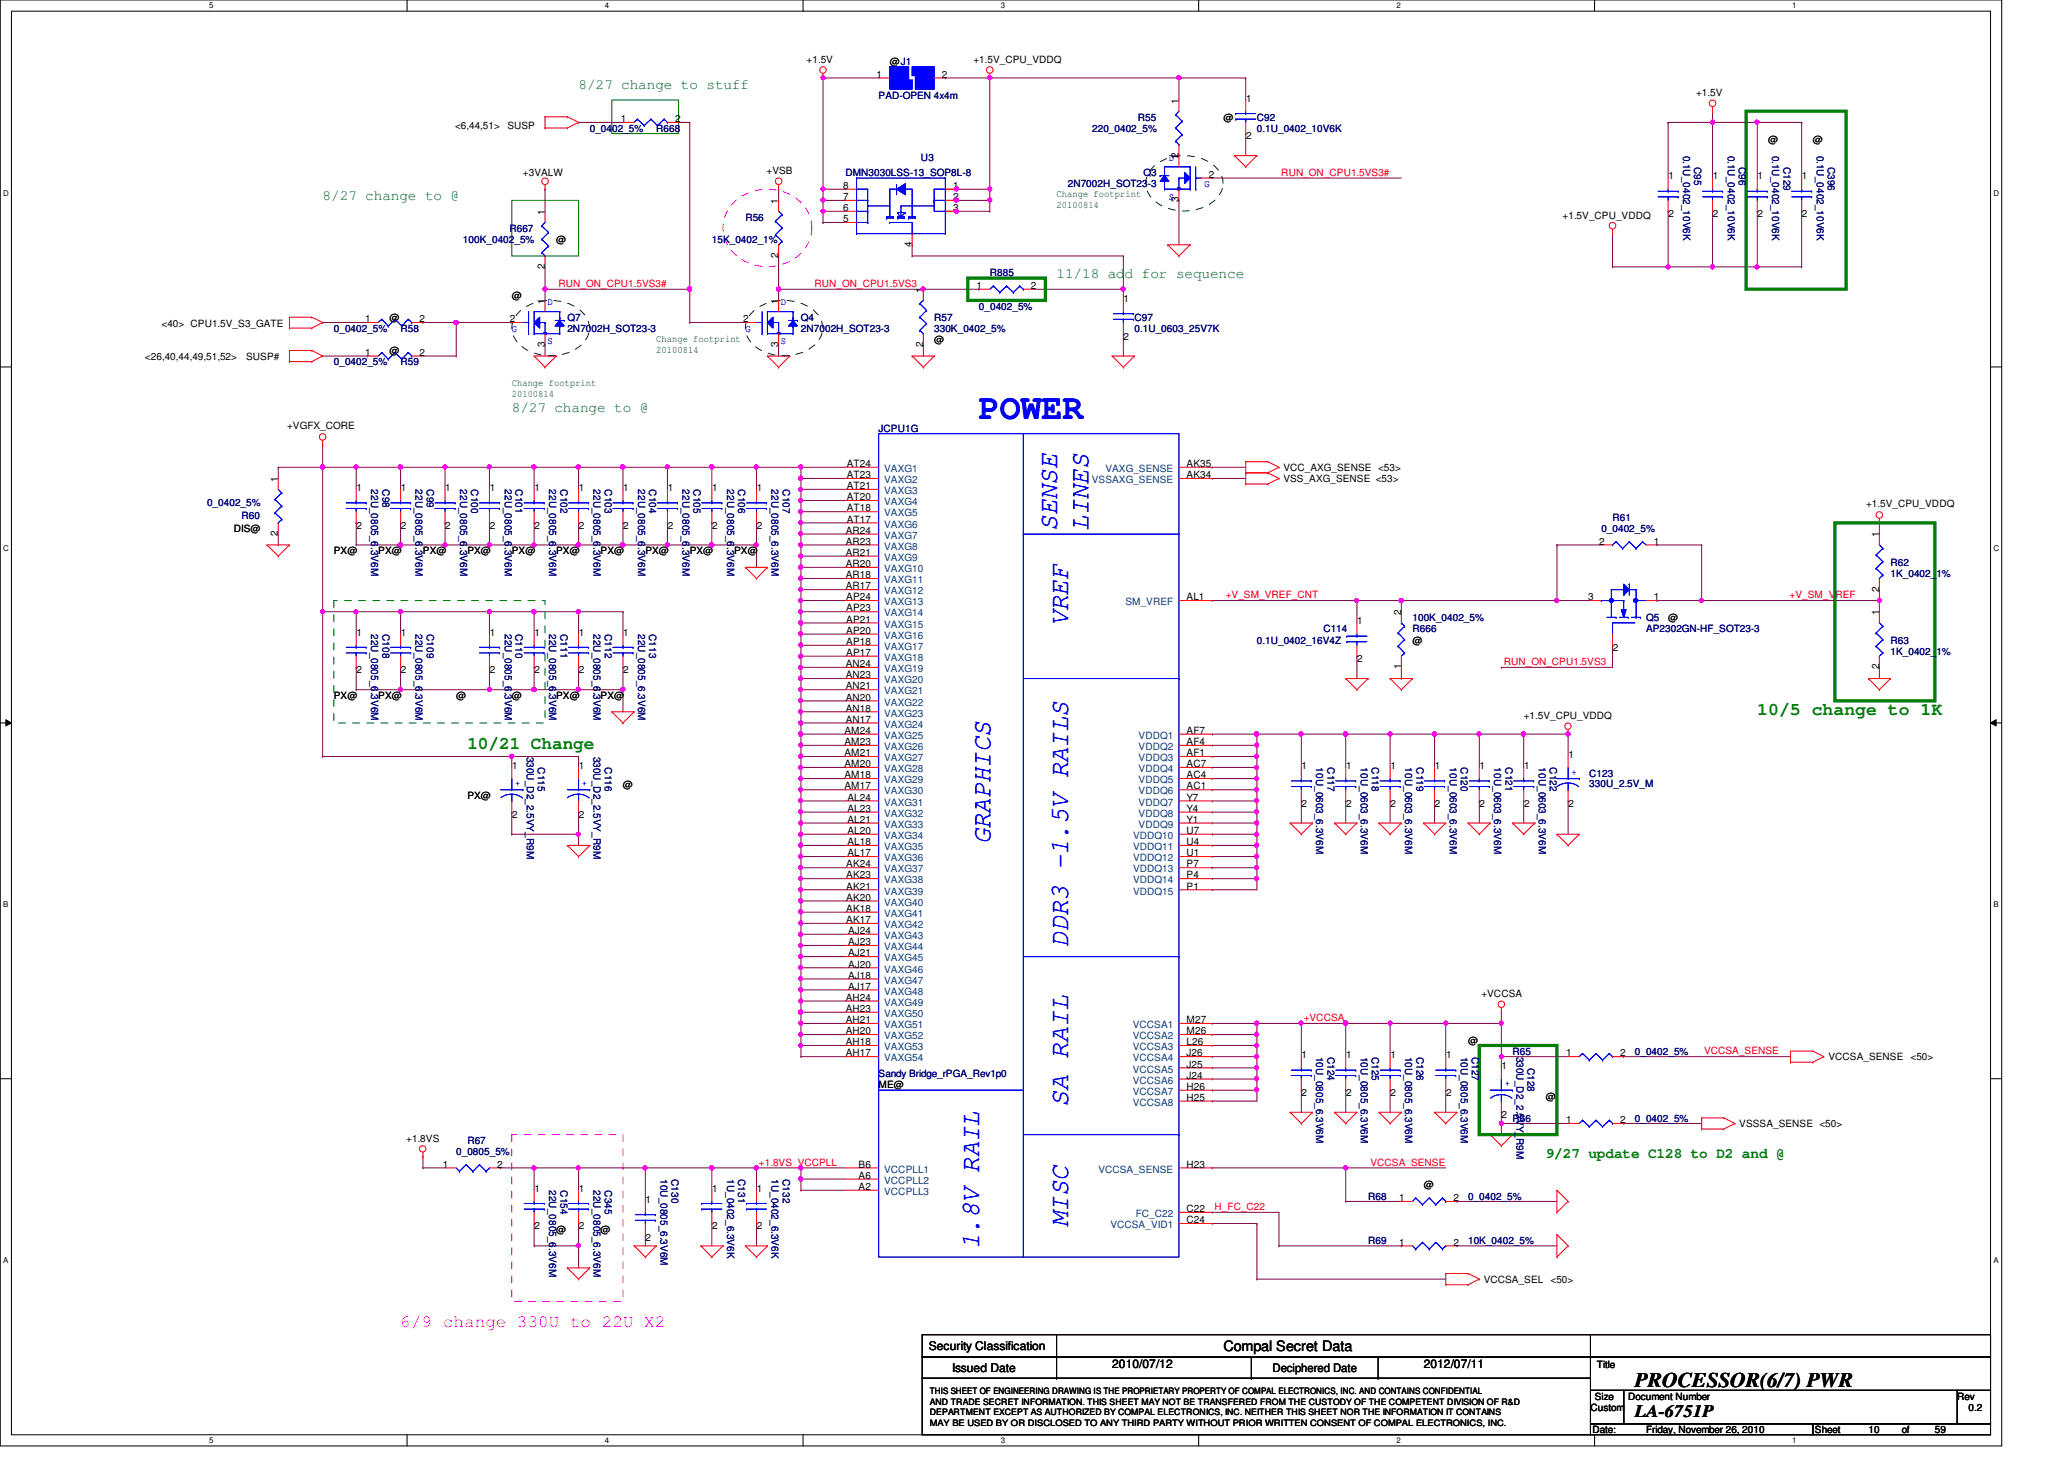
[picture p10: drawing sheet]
<svg xmlns="http://www.w3.org/2000/svg" width="297mm" height="210mm" viewBox="0 0 297 210" stroke-linecap="round" stroke-linejoin="round" font-family="sans-serif">
<defs><g id="words">
<text font-size="5.1" fill="#00f" x="140.9" y="60.3">POWER</text>
<g font-size="3.8" fill="#00f">
<text x="152.1" y="76.3" transform="rotate(-90 152.1 76.3)">SENSE</text>
<text x="156.6" y="76.3" transform="rotate(-90 156.6 76.3)">LINES</text>
<text x="153.7" y="90.1" transform="rotate(-90 153.7 90.1)">VREF</text>
<text x="142.5" y="121.5" transform="rotate(-90 142.5 121.5)">GRAPHICS</text>
<text x="153.7" y="136.2" transform="rotate(-90 153.7 136.2)">DDR3 -1.5V RAILS</text>
<text x="153.7" y="159.2" transform="rotate(-90 153.7 159.2)">SA RAIL</text>
<text x="140.9" y="179.7" transform="rotate(-90 140.9 179.7)">1.8V RAIL</text>
<text x="153.7" y="176.5" transform="rotate(-90 153.7 176.5)">MISC</text>
</g>
<text font-size="3" x="235.3" y="199.6">PROCESSOR(6/7) PWR</text>
<g font-size="2.5" fill="#008000">
<text x="67.3" y="107.7">10/21 Change</text>
<text x="252.9" y="102.9">10/5 change to 1K</text>
</g>
<text font-size="2.5" fill="#f0f" x="57.7" y="190.9">6/9 change 330U to 22U X2</text>
<text font-size="2.5" x="235.3" y="203.9">LA-6751P</text>
<g font-size="2.1" fill="#008000">
<text x="83.3" y="12.8">8/27 change to stuff</text>
<text x="46.4" y="28.8">8/27 change to @</text>
<text x="152.1" y="40">11/18 add for sequence</text>
<text x="73.7" y="59.2">8/27 change to @</text>
<text x="222.5" y="166.5">9/27 update C128 to D2 and @</text>
</g>
<text font-size="2.1" x="176.1" y="194.4">Compal Secret Data</text>
<g font-size="1.7">
<text x="133.7" y="194.3">Security Classification</text>
<text x="137" y="197.3">Issued Date</text>
<text x="160.1" y="196.8">2010/07/12</text>
<text x="183.1" y="197.4">Deciphered Date</text>
<text x="204.9" y="196.8">2012/07/11</text>
</g>
<g font-size="1.4">
<text x="116.1" y="9.1">+1.5V</text>
<text x="126.1" y="11.2">1</text>
<text x="128.1" y="9.4">@J1</text>
<text x="135.5" y="11.2">2</text>
<text x="140.1" y="9.1">+1.5V_CPU_VDDQ</text>
<text x="89.4" y="17.6">1</text>
<text x="97.2" y="17.6">2</text>
<text x="169.6" y="14.9" transform="rotate(-90 169.6 14.9)">1</text>
<text x="176.1" y="17.4">@</text>
<text x="179.3" y="14.6">1</text>
<text x="244.1" y="13.8">+1.5V</text>
<text x="65.5" y="18.6">&lt;6,44,51&gt;</text>
<text x="73" y="18.6">SUSP</text>
<text x="169.6" y="22.9" transform="rotate(-90 169.6 22.9)">12</text>
<text x="179.3" y="20.1">2</text>
<text x="254.5" y="20.6">@</text>
<text x="260.9" y="20.6">@</text>
<text x="75.3" y="25.4">+3VALW</text>
<text x="110.3" y="25.1">+VSB</text>
<text x="112" y="29.3" transform="rotate(-90 112 29.3)">1</text>
<text x="121.4" y="28.8">7</text>
<text x="121.4" y="27.2">8</text>
<text x="137.2" y="28.8">2</text>
<text x="137.2" y="27.2">1</text>
<text x="169.6" y="29.1" transform="rotate(-90 169.6 29.1)">3</text>
<text x="174" y="25.6">2</text>
<text x="240.1" y="25.8">1</text>
<text x="246.5" y="25.8">1</text>
<text x="252.9" y="25.8">1</text>
<text x="259.3" y="25.8">1</text>
<text x="78.4" y="30.9" transform="rotate(-90 78.4 30.9)">1</text>
<text x="80" y="35">@</text>
<text x="121.4" y="30.4">6</text>
<text x="121.4" y="32">5</text>
<text x="131.2" y="35.5" transform="rotate(-90 131.2 35.5)">4</text>
<text x="137.2" y="30.4">3</text>
<text x="224.9" y="31.5">+1.5V_CPU_VDDQ</text>
<text x="240.1" y="31.3">2</text>
<text x="246.5" y="31.3">2</text>
<text x="252.9" y="31.3">2</text>
<text x="259.3" y="31.3">2</text>
<text x="78.4" y="38.7" transform="rotate(-90 78.4 38.7)">2</text>
<text x="112" y="37.1" transform="rotate(-90 112 37.1)">2</text>
<text x="140.5" y="41.6">1</text>
<text x="148.4" y="41.6">2</text>
<text x="23.2" y="47">&lt;40&gt; CPU1.5V_S3_GATE</text>
<text x="52.5" y="46.4">1</text>
<text x="56" y="46.2">@</text>
<text x="60.4" y="46.4">2</text>
<text x="73.4" y="46.4">2</text>
<text x="73.7" y="43">@</text>
<text x="78.4" y="43.7" transform="rotate(-90 78.4 43.7)">1</text>
<text x="107" y="46.4">2</text>
<text x="112" y="43.7" transform="rotate(-90 112 43.7)">1</text>
<text x="132.8" y="42.1" transform="rotate(-90 132.8 42.1)">1</text>
<text x="161.7" y="43.4">1</text>
<text x="20.9" y="51.8">&lt;26,40,44,49,51,52&gt;</text>
<text x="35.4" y="51.8">SUSP#</text>
<text x="52.5" y="51.2">1</text>
<text x="56" y="51">@</text>
<text x="60.4" y="51.2">2</text>
<text x="78.4" y="49.9" transform="rotate(-90 78.4 49.9)">3</text>
<text x="112" y="49.9" transform="rotate(-90 112 49.9)">3</text>
<text x="132.8" y="49.9" transform="rotate(-90 132.8 49.9)">2</text>
<text x="134.4" y="49.4">@</text>
<text x="161.7" y="48.9">2</text>
<text x="41.3" y="61.7">+VGFX_CORE</text>
<text x="40" y="69.3" transform="rotate(-90 40 69.3)">1</text>
<text x="51.3" y="70.6">1</text>
<text x="57.7" y="70.6">1</text>
<text x="64.1" y="70.6">1</text>
<text x="70.5" y="70.6">1</text>
<text x="76.9" y="70.6">1</text>
<text x="83.3" y="70.6">1</text>
<text x="89.7" y="70.6">1</text>
<text x="96.1" y="70.6">1</text>
<text x="102.5" y="70.6">1</text>
<text x="108.9" y="70.6">1</text>
<text x="121.9" y="67.2">AT24</text>
<text x="121.9" y="68.8">AT23</text>
<text x="121.9" y="70.4">AT21</text>
<text x="121.9" y="72">AT20</text>
<text x="170.8" y="68.8">AK34</text>
<text x="170.8" y="67.2">AK35</text>
<text x="184.7" y="67.8">VCC_AXG_SENSE &lt;53&gt;</text>
<text x="184.7" y="69.4">VSS_AXG_SENSE &lt;53&gt;</text>
<text x="33.7" y="76.6">DIS@</text>
<text x="40" y="77.1" transform="rotate(-90 40 77.1)">2</text>
<text x="51.3" y="76.1">2</text>
<text x="57.7" y="76.1">2</text>
<text x="64.1" y="76.1">2</text>
<text x="70.5" y="76.1">2</text>
<text x="76.9" y="76.1">2</text>
<text x="83.3" y="76.1">2</text>
<text x="89.7" y="76.1">2</text>
<text x="96.1" y="76.1">2</text>
<text x="102.5" y="76.1">2</text>
<text x="108.9" y="76.1">2</text>
<text x="121.7" y="76.8">AR24</text>
<text x="121.9" y="73.6">AT18</text>
<text x="121.9" y="75.2">AT17</text>
<text x="268.6" y="72.9">+1.5V_CPU_VDDQ</text>
<text x="270.4" y="77.3" transform="rotate(-90 270.4 77.3)">1</text>
<text x="48" y="79.8">PX@</text>
<text x="54.4" y="79.8">PX@</text>
<text x="60.9" y="79.8">PX@</text>
<text x="67.3" y="79.8">PX@</text>
<text x="73.7" y="79.8">PX@</text>
<text x="80" y="79.8">PX@</text>
<text x="86.4" y="79.8">PX@</text>
<text x="92.9" y="79.8">PX@</text>
<text x="99.3" y="79.8">PX@</text>
<text x="105.7" y="79.8">PX@</text>
<text x="121.7" y="78.4">AR23</text>
<text x="121.7" y="80">AR21</text>
<text x="121.7" y="81.6">AR20</text>
<text x="121.7" y="83.2">AR18</text>
<text x="230.2" y="78.4">2</text>
<text x="238" y="78.4">1</text>
<text x="121.7" y="84.8">AR17</text>
<text x="121.8" y="86.4">AP24</text>
<text x="121.8" y="88">AP23</text>
<text x="121.8" y="89.6">AP21</text>
<text x="170.8" y="86.4">AL1</text>
<text x="195.3" y="89.8">1</text>
<text x="201.6" y="88.5" transform="rotate(-90 201.6 88.5)">2</text>
<text x="228.6" y="86.4">3</text>
<text x="238" y="86.4">1</text>
<text x="240.1" y="89.4">@</text>
<text x="270.4" y="88.5" transform="rotate(-90 270.4 88.5)">1</text>
<text x="270.4" y="85.1" transform="rotate(-90 270.4 85.1)">2</text>
<text x="51.3" y="91.4">1</text>
<text x="57.7" y="91.4">1</text>
<text x="70.5" y="91.4">1</text>
<text x="76.9" y="91.4">1</text>
<text x="83.3" y="91.4">1</text>
<text x="89.7" y="91.4">1</text>
<text x="121.7" y="96">AN24</text>
<text x="121.8" y="91.2">AP20</text>
<text x="121.8" y="92.8">AP18</text>
<text x="121.8" y="94.4">AP17</text>
<text x="195.3" y="95.3">2</text>
<text x="203.3" y="92.6">@</text>
<text x="232.1" y="93.7">2</text>
<text x="48" y="100.6">PX@</text>
<text x="51.3" y="96.9">2</text>
<text x="54.4" y="100.6">PX@</text>
<text x="57.7" y="96.9">2</text>
<text x="65.7" y="100.6">@</text>
<text x="70.5" y="96.9">2</text>
<text x="73.7" y="100.6">@</text>
<text x="76.9" y="96.9">2</text>
<text x="80" y="100.6">PX@</text>
<text x="83.3" y="96.9">2</text>
<text x="86.4" y="100.6">PX@</text>
<text x="89.7" y="96.9">2</text>
<text x="121.7" y="97.6">AN23</text>
<text x="121.7" y="99.2">AN21</text>
<text x="121.7" y="100.8">AN20</text>
<text x="201.6" y="96.3" transform="rotate(-90 201.6 96.3)">1</text>
<text x="270.4" y="96.3" transform="rotate(-90 270.4 96.3)">2</text>
<text x="121.5" y="105.6">AM24</text>
<text x="121.5" y="107.2">AM23</text>
<text x="121.7" y="102.4">AN18</text>
<text x="121.7" y="104">AN17</text>
<text x="170.8" y="105.6">AF7</text>
<text x="170.8" y="107.2">AF4</text>
<text x="219.3" y="103.5">+1.5V_CPU_VDDQ</text>
<text x="73.7" y="110.6">1</text>
<text x="83.3" y="110.6">1</text>
<text x="89.7" y="113.4">@</text>
<text x="121.5" y="108.8">AM21</text>
<text x="121.5" y="110.4">AM20</text>
<text x="121.5" y="112">AM18</text>
<text x="121.5" y="113.6">AM17</text>
<text x="170.8" y="108.8">AF1</text>
<text x="170.8" y="110.4">AC7</text>
<text x="170.8" y="112">AC4</text>
<text x="170.8" y="113.6">AC1</text>
<text x="187.3" y="110.6">1</text>
<text x="193.7" y="110.6">1</text>
<text x="200.1" y="110.6">1</text>
<text x="206.5" y="110.6">1</text>
<text x="212.9" y="110.6">1</text>
<text x="219.3" y="110.6">1</text>
<text x="225.7" y="109">1</text>
<text x="67.3" y="115">PX@</text>
<text x="73.7" y="117.7">2</text>
<text x="83.3" y="117.7">2</text>
<text x="122" y="115.2">AL24</text>
<text x="122" y="116.8">AL23</text>
<text x="122" y="118.4">AL21</text>
<text x="122" y="120">AL20</text>
<text x="170.8" y="115.2">Y7</text>
<text x="170.8" y="116.8">Y4</text>
<text x="170.8" y="118.4">Y1</text>
<text x="170.8" y="120">U7</text>
<text x="187.3" y="116.1">2</text>
<text x="193.7" y="116.1">2</text>
<text x="200.1" y="116.1">2</text>
<text x="206.5" y="116.1">2</text>
<text x="212.9" y="116.1">2</text>
<text x="219.3" y="116.1">2</text>
<text x="225.7" y="116.1">2</text>
<text x="121.8" y="124.8">AK24</text>
<text x="122" y="121.6">AL18</text>
<text x="122" y="123.2">AL17</text>
<text x="170.8" y="121.6">U4</text>
<text x="170.8" y="123.2">U1</text>
<text x="170.8" y="124.8">P7</text>
<text x="121.8" y="126.4">AK23</text>
<text x="121.8" y="128">AK21</text>
<text x="121.8" y="129.6">AK20</text>
<text x="121.8" y="131.2">AK18</text>
<text x="170.8" y="126.4">P4</text>
<text x="170.8" y="128">P1</text>
<text x="121.8" y="132.8">AK17</text>
<text x="122" y="134.4">AJ24</text>
<text x="122" y="136">AJ23</text>
<text x="122" y="137.6">AJ21</text>
<text x="121.7" y="144">AH24</text>
<text x="122" y="139.2">AJ20</text>
<text x="122" y="140.8">AJ18</text>
<text x="122" y="142.4">AJ17</text>
<text x="213.2" y="143.5">+VCCSA</text>
<text x="121.7" y="145.6">AH23</text>
<text x="121.7" y="147.2">AH21</text>
<text x="121.7" y="148.8">AH20</text>
<text x="170.8" y="147.2">M27</text>
<text x="170.8" y="148.8">M26</text>
<text x="121.7" y="150.4">AH18</text>
<text x="121.7" y="152">AH17</text>
<text x="170.8" y="150.4">L26</text>
<text x="170.8" y="152">J26</text>
<text x="170.8" y="153.6">J25</text>
<text x="170.8" y="155.2">J24</text>
<text x="187.3" y="152.2">1</text>
<text x="193.7" y="152.2">1</text>
<text x="200.1" y="152.2">1</text>
<text x="208.1" y="152.2">1</text>
<text x="211.3" y="150.2">@</text>
<text x="216.1" y="153.8">1</text>
<text x="225.4" y="152">1</text>
<text x="233.2" y="152">2</text>
<text x="263.1" y="152.6">VCCSA_SENSE</text>
<text x="275" y="152.6">&lt;50&gt;</text>
<text x="126.4" y="156.6">ME@</text>
<text x="170.8" y="156.8">H26</text>
<text x="170.8" y="158.4">H25</text>
<text x="187.3" y="157.7">2</text>
<text x="193.7" y="157.7">2</text>
<text x="200.1" y="157.7">2</text>
<text x="208.1" y="157.7">2</text>
<text x="216.1" y="160.9">2</text>
<text x="222.5" y="158.2">@</text>
<text x="225.4" y="161.6">1</text>
<text x="233.2" y="161.6">2</text>
<text x="58.5" y="164.3">+1.8VS</text>
<text x="63.8" y="168">1</text>
<text x="71.5" y="168">2</text>
<text x="123.6" y="168">B6</text>
<text x="170.8" y="168">H23</text>
<text x="250.3" y="162.2">VSSSA_SENSE &lt;50&gt;</text>
<text x="76.9" y="171.4">1</text>
<text x="83.3" y="171.4">1</text>
<text x="92.9" y="173">1</text>
<text x="102.5" y="171.4">1</text>
<text x="108.9" y="171.4">1</text>
<text x="123.6" y="169.6">A6</text>
<text x="123.6" y="171.2">A2</text>
<text x="201.4" y="172.8">1</text>
<text x="204.9" y="171">@</text>
<text x="209.2" y="172.8">2</text>
<text x="76.9" y="176.9">2</text>
<text x="80" y="177.4">@</text>
<text x="83.3" y="176.9">2</text>
<text x="86.4" y="177.4">@</text>
<text x="92.9" y="178.5">2</text>
<text x="102.5" y="176.9">2</text>
<text x="108.9" y="176.9">2</text>
<text x="170.8" y="176">C24</text>
<text x="170.8" y="174.4">C22</text>
<text x="201.4" y="179.2">1</text>
<text x="209.2" y="179.2">2</text>
<text x="213.5" y="184.6">VCCSA_SEL</text>
<text x="223.1" y="184.6">&lt;50&gt;</text>
<text x="229.8" y="196.8">Title</text>
<text x="228.9" y="203">Custom</text>
<text x="229.5" y="201.4">Size</text>
<text x="234.3" y="201.4">Document Number</text>
<text x="281.7" y="201.4">Rev</text>
<text x="283.3" y="203">0.2</text>
<text x="229.2" y="206.2">Date:</text>
<text x="236.9" y="206.2">Friday, November 26, 2010</text>
<text x="261.2" y="206.2">Sheet</text>
<text x="268.9" y="206.2">10</text>
<text x="273.7" y="206.2">of</text>
<text x="278.5" y="206.2">59</text>
</g>
<g font-size="1.4" fill="#000080">
<text x="126.4" y="14.2">PAD-OPEN 4x4m</text>
<text x="163.7" y="17.4">R55</text>
<text x="180.9" y="17.4">C92</text>
<text x="84.9" y="19">0_0402_5%</text>
<text x="94.4" y="19">R668</text>
<text x="132.5" y="23.1">U3</text>
<text x="157.2" y="19">220_0402_5%</text>
<text x="180.9" y="19">0.1U_0402_10V6K</text>
<text x="242.2" y="22.4" transform="rotate(90 242.2 22.4)">0.1U_0402_10V6K</text>
<text x="248.7" y="22.4" transform="rotate(90 248.7 22.4)">0.1U_0402_10V6K</text>
<text x="255.1" y="22.4" transform="rotate(90 255.1 22.4)">0.1U_0402_10V6K</text>
<text x="261.4" y="22.4" transform="rotate(90 261.4 22.4)">0.1U_0402_10V6K</text>
<text x="121.7" y="25.4">DMN3030LSS-13_SOP8L-8</text>
<text x="153.7" y="27">2N7002H_SOT23-3</text>
<text x="164.5" y="25.4">Q3</text>
<text x="243.8" y="24" transform="rotate(90 243.8 24)">C95</text>
<text x="250.2" y="24" transform="rotate(90 250.2 24)">C96</text>
<text x="256.7" y="24" transform="rotate(90 256.7 24)">C129</text>
<text x="263.1" y="24" transform="rotate(90 263.1 24)">C396</text>
<text x="66.6" y="35">100K_0402_5%</text>
<text x="73.3" y="33.4">R667</text>
<text x="102.4" y="35">15K_0402_1%</text>
<text x="107.3" y="31.7">R56</text>
<text x="142.4" y="39.8">R885</text>
<text x="48" y="47.8">0_0402_5%</text>
<text x="57.7" y="47.8">R58</text>
<text x="81.7" y="46.2">Q7</text>
<text x="81.7" y="47.8">2N7002H_SOT23-3</text>
<text x="115.3" y="46.2">Q4</text>
<text x="115.3" y="47.8">2N7002H_SOT23-3</text>
<text x="134.4" y="46.2">R57</text>
<text x="134.4" y="47.8">330K_0402_5%</text>
<text x="140.9" y="44.6">0_0402_5%</text>
<text x="163.3" y="46.2">C97</text>
<text x="163.3" y="47.8">0.1U_0603_25V7K</text>
<text x="48" y="52.6">0_0402_5%</text>
<text x="57.7" y="52.6">R59</text>
<text x="126.4" y="62.2">JCPU1G</text>
<text x="53.4" y="70.4" transform="rotate(90 53.4 70.4)">22U_0805_6.3V6M</text>
<text x="55" y="70.4" transform="rotate(90 55 70.4)">C98</text>
<text x="59.8" y="70.4" transform="rotate(90 59.8 70.4)">22U_0805_6.3V6M</text>
<text x="61.4" y="70.4" transform="rotate(90 61.4 70.4)">C99</text>
<text x="66.2" y="70.4" transform="rotate(90 66.2 70.4)">22U_0805_6.3V6M</text>
<text x="67.8" y="70.4" transform="rotate(90 67.8 70.4)">C100</text>
<text x="72.6" y="70.4" transform="rotate(90 72.6 70.4)">22U_0805_6.3V6M</text>
<text x="74.2" y="70.4" transform="rotate(90 74.2 70.4)">C101</text>
<text x="79" y="70.4" transform="rotate(90 79 70.4)">22U_0805_6.3V6M</text>
<text x="80.6" y="70.4" transform="rotate(90 80.6 70.4)">C102</text>
<text x="85.4" y="70.4" transform="rotate(90 85.4 70.4)">22U_0805_6.3V6M</text>
<text x="87" y="70.4" transform="rotate(90 87 70.4)">C103</text>
<text x="91.8" y="70.4" transform="rotate(90 91.8 70.4)">22U_0805_6.3V6M</text>
<text x="93.4" y="70.4" transform="rotate(90 93.4 70.4)">C104</text>
<text x="98.2" y="70.4" transform="rotate(90 98.2 70.4)">22U_0805_6.3V6M</text>
<text x="99.8" y="70.4" transform="rotate(90 99.8 70.4)">C105</text>
<text x="104.6" y="70.4" transform="rotate(90 104.6 70.4)">22U_0805_6.3V6M</text>
<text x="106.2" y="70.4" transform="rotate(90 106.2 70.4)">C106</text>
<text x="111" y="70.4" transform="rotate(90 111 70.4)">22U_0805_6.3V6M</text>
<text x="112.6" y="70.4" transform="rotate(90 112.6 70.4)">C107</text>
<text x="29.8" y="72.7">0_0402_5%</text>
<text x="34.8" y="74.6">R60</text>
<text x="230.5" y="76.6">0_0402_5%</text>
<text x="232.1" y="75">R61</text>
<text x="272.1" y="81.4">R62</text>
<text x="272.1" y="83">1K_0402_1%</text>
<text x="203.3" y="89.4">100K_0402_5%</text>
<text x="236.9" y="89.4">Q5</text>
<text x="53.4" y="91.2" transform="rotate(90 53.4 91.2)">22U_0805_6.3V6M</text>
<text x="55" y="91.2" transform="rotate(90 55 91.2)">C108</text>
<text x="59.8" y="91.2" transform="rotate(90 59.8 91.2)">22U_0805_6.3V6M</text>
<text x="61.4" y="91.2" transform="rotate(90 61.4 91.2)">C109</text>
<text x="72.6" y="91.2" transform="rotate(90 72.6 91.2)">22U_0805_6.3V6M</text>
<text x="74.2" y="91.2" transform="rotate(90 74.2 91.2)">C110</text>
<text x="79" y="91.2" transform="rotate(90 79 91.2)">22U_0805_6.3V6M</text>
<text x="80.6" y="91.2" transform="rotate(90 80.6 91.2)">C111</text>
<text x="85.4" y="91.2" transform="rotate(90 85.4 91.2)">22U_0805_6.3V6M</text>
<text x="87" y="91.2" transform="rotate(90 87 91.2)">C112</text>
<text x="91.8" y="91.2" transform="rotate(90 91.8 91.2)">22U_0805_6.3V6M</text>
<text x="93.4" y="91.2" transform="rotate(90 93.4 91.2)">C113</text>
<text x="180.9" y="92.6">0.1U_0402_16V4Z</text>
<text x="190.5" y="91">C114</text>
<text x="203.3" y="91">R666</text>
<text x="236.9" y="91">AP2302GN-HF_SOT23-3</text>
<text x="272.1" y="92.6">R63</text>
<text x="272.1" y="94.2">1K_0402_1%</text>
<text x="75.8" y="108.8" transform="rotate(90 75.8 108.8)">330U_D2_2.5VY_R9M</text>
<text x="77.4" y="110.4" transform="rotate(90 77.4 110.4)">C115</text>
<text x="85.4" y="108.8" transform="rotate(90 85.4 108.8)">330U_D2_2.5VY_R9M</text>
<text x="87" y="110.4" transform="rotate(90 87 110.4)">C116</text>
<text x="189.4" y="110.4" transform="rotate(90 189.4 110.4)">10U_0603_6.3V6M</text>
<text x="191" y="110.4" transform="rotate(90 191 110.4)">C117</text>
<text x="195.8" y="110.4" transform="rotate(90 195.8 110.4)">10U_0603_6.3V6M</text>
<text x="197.4" y="110.4" transform="rotate(90 197.4 110.4)">C118</text>
<text x="202.2" y="110.4" transform="rotate(90 202.2 110.4)">10U_0603_6.3V6M</text>
<text x="203.8" y="110.4" transform="rotate(90 203.8 110.4)">C119</text>
<text x="208.7" y="110.4" transform="rotate(90 208.7 110.4)">10U_0603_6.3V6M</text>
<text x="210.2" y="110.4" transform="rotate(90 210.2 110.4)">C120</text>
<text x="215" y="110.4" transform="rotate(90 215 110.4)">10U_0603_6.3V6M</text>
<text x="216.7" y="110.4" transform="rotate(90 216.7 110.4)">C121</text>
<text x="221.4" y="110.4" transform="rotate(90 221.4 110.4)">10U_0603_6.3V6M</text>
<text x="223.1" y="110.4" transform="rotate(90 223.1 110.4)">C122</text>
<text x="228.7" y="111.8">C123</text>
<text x="228.7" y="113.2">330U_2.5V_M</text>
<text x="126.4" y="155">Sandy Bridge_rPGA_Rev1p0</text>
<text x="189.4" y="152" transform="rotate(90 189.4 152)">10U_0805_6.3V6M</text>
<text x="191" y="152" transform="rotate(90 191 152)">C124</text>
<text x="195.8" y="152" transform="rotate(90 195.8 152)">10U_0805_6.3V6M</text>
<text x="197.4" y="152" transform="rotate(90 197.4 152)">C125</text>
<text x="202.2" y="152" transform="rotate(90 202.2 152)">10U_0805_6.3V6M</text>
<text x="203.8" y="152" transform="rotate(90 203.8 152)">C126</text>
<text x="210.2" y="152" transform="rotate(90 210.2 152)">10U_0805_6.3V6M</text>
<text x="211.8" y="152" transform="rotate(90 211.8 152)">C127</text>
<text x="217.7" y="151.8">R65</text>
<text x="218.2" y="152" transform="rotate(90 218.2 152)">330U_D2_2.5VY_R9M</text>
<text x="219.8" y="153.6" transform="rotate(90 219.8 153.6)">C128</text>
<text x="235.3" y="151.8">0_0402_5%</text>
<text x="217.7" y="161.4">R66</text>
<text x="235.3" y="161.4">0_0402_5%</text>
<text x="65.7" y="166.2">0_0805_5%</text>
<text x="67.3" y="164.6">R67</text>
<text x="79" y="171.2" transform="rotate(90 79 171.2)">22U_0805_6.3V6M</text>
<text x="80.6" y="171.2" transform="rotate(90 80.6 171.2)">C154</text>
<text x="85.4" y="171.2" transform="rotate(90 85.4 171.2)">22U_0805_6.3V6M</text>
<text x="87" y="171.2" transform="rotate(90 87 171.2)">C345</text>
<text x="95" y="169.6" transform="rotate(90 95 169.6)">10U_0805_6.3V6M</text>
<text x="96.6" y="169.6" transform="rotate(90 96.6 169.6)">C130</text>
<text x="104.6" y="169.6" transform="rotate(90 104.6 169.6)">1U_0402_6.3V6K</text>
<text x="106.2" y="169.6" transform="rotate(90 106.2 169.6)">C131</text>
<text x="111" y="169.6" transform="rotate(90 111 169.6)">1U_0402_6.3V6K</text>
<text x="112.6" y="169.6" transform="rotate(90 112.6 169.6)">C132</text>
<text x="196.9" y="172.6">R68</text>
<text x="211.3" y="172.6">0_0402_5%</text>
<text x="196.9" y="179">R69</text>
<text x="211.3" y="179">10K_0402_5%</text>
</g>
<g font-size="1.4" fill="#00f">
<text x="168.2" y="23.1">D</text>
<text x="168.2" y="28.7">S</text>
<text x="173.4" y="27">G</text>
<text x="73.7" y="47.8">G</text>
<text x="78.8" y="43.9">D</text>
<text x="107.3" y="47.8">G</text>
<text x="112.4" y="43.9">D</text>
<text x="78.8" y="49.5">S</text>
<text x="112.4" y="49.5">S</text>
<text x="74.1" y="113">+</text>
<text x="83.7" y="113">+</text>
<text x="226.1" y="111.5">+</text>
<text x="216.6" y="156.3">+</text>
</g>
<g font-size="1.4" fill="#004000">
<text x="152.1" y="28.4">Change footprint</text>
<text x="152.1" y="30">20100814</text>
<text x="94.4" y="49.2">Change footprint</text>
<text x="94.4" y="50.8">20100814</text>
<text x="73.7" y="55.6">Change footprint</text>
<text x="73.7" y="57.1">20100814</text>
</g>
<g font-size="1.4" fill="#f00">
<text x="184.4" y="25.3">RUN_ON_CPU1.5VS3#</text>
<text x="80.4" y="41.3">RUN_ON_CPU1.5VS3#</text>
<text x="117.2" y="41.3">RUN_ON_CPU1.5VS3</text>
<text x="176.4" y="86.1">+V_SM_VREF_CNT</text>
<text x="257.6" y="86.1">+V_SM_VREF</text>
<text x="216.4" y="95.7">RUN_ON_CPU1.5VS3</text>
<text x="187.6" y="146.9">+VCCSA</text>
<text x="245.2" y="151.7">VCCSA_SENSE</text>
<text x="109.2" y="167.7">+1.8VS_VCCPLL</text>
<text x="197.2" y="167.7">VCCSA_SENSE</text>
<text x="174.8" y="174.1">H_FC_C22</text>
</g>
<g font-size="1.4" fill="#004080">
<text x="127.3" y="67.9">VAXG1</text>
<text x="127.3" y="69.5">VAXG2</text>
<text x="127.3" y="71.1">VAXG3</text>
<text x="157.1" y="69.5">VSSAXG_SENSE</text>
<text x="159.1" y="67.9">VAXG_SENSE</text>
<text x="127.3" y="72.7">VAXG4</text>
<text x="127.3" y="74.3">VAXG5</text>
<text x="127.3" y="75.9">VAXG6</text>
<text x="127.3" y="77.5">VAXG7</text>
<text x="127.3" y="79.1">VAXG8</text>
<text x="127.3" y="80.7">VAXG9</text>
<text x="127.3" y="82.3">VAXG10</text>
<text x="127.3" y="83.9">VAXG11</text>
<text x="127.3" y="85.5">VAXG12</text>
<text x="127.3" y="87.1">VAXG13</text>
<text x="127.3" y="88.7">VAXG14</text>
<text x="162" y="87.1">SM_VREF</text>
<text x="127.3" y="90.3">VAXG15</text>
<text x="127.3" y="91.9">VAXG16</text>
<text x="127.3" y="93.5">VAXG17</text>
<text x="127.3" y="95.1">VAXG18</text>
<text x="127.3" y="96.7">VAXG19</text>
<text x="127.3" y="98.3">VAXG20</text>
<text x="127.3" y="99.9">VAXG21</text>
<text x="127.3" y="101.5">VAXG22</text>
<text x="127.3" y="103.1">VAXG23</text>
<text x="127.3" y="104.7">VAXG24</text>
<text x="127.3" y="106.3">VAXG25</text>
<text x="127.3" y="107.9">VAXG26</text>
<text x="163.9" y="106.3">VDDQ1</text>
<text x="163.9" y="107.9">VDDQ2</text>
<text x="127.3" y="109.5">VAXG27</text>
<text x="127.3" y="111.1">VAXG28</text>
<text x="127.3" y="112.7">VAXG29</text>
<text x="163.9" y="109.5">VDDQ3</text>
<text x="163.9" y="111.1">VDDQ4</text>
<text x="163.9" y="112.7">VDDQ5</text>
<text x="127.3" y="114.3">VAXG30</text>
<text x="127.3" y="115.9">VAXG31</text>
<text x="127.3" y="117.5">VAXG32</text>
<text x="127.3" y="119.1">VAXG33</text>
<text x="163.9" y="114.3">VDDQ6</text>
<text x="163.9" y="115.9">VDDQ7</text>
<text x="163.9" y="117.5">VDDQ8</text>
<text x="163.9" y="119.1">VDDQ9</text>
<text x="127.3" y="120.7">VAXG34</text>
<text x="127.3" y="122.3">VAXG35</text>
<text x="127.3" y="123.9">VAXG36</text>
<text x="127.3" y="125.5">VAXG37</text>
<text x="163.1" y="122.3">VDDQ11</text>
<text x="163.1" y="123.9">VDDQ12</text>
<text x="163.1" y="125.5">VDDQ13</text>
<text x="163.1" y="120.7">VDDQ10</text>
<text x="127.3" y="127.1">VAXG38</text>
<text x="127.3" y="128.7">VAXG39</text>
<text x="127.3" y="130.3">VAXG40</text>
<text x="127.3" y="131.9">VAXG41</text>
<text x="163.1" y="127.1">VDDQ14</text>
<text x="163.1" y="128.7">VDDQ15</text>
<text x="127.3" y="133.5">VAXG42</text>
<text x="127.3" y="135.1">VAXG43</text>
<text x="127.3" y="136.7">VAXG44</text>
<text x="127.3" y="138.3">VAXG45</text>
<text x="127.3" y="139.9">VAXG46</text>
<text x="127.3" y="141.5">VAXG47</text>
<text x="127.3" y="143.1">VAXG48</text>
<text x="127.3" y="144.7">VAXG49</text>
<text x="127.3" y="146.3">VAXG50</text>
<text x="127.3" y="147.9">VAXG51</text>
<text x="127.3" y="149.5">VAXG52</text>
<text x="163" y="147.9">VCCSA1</text>
<text x="163" y="149.5">VCCSA2</text>
<text x="127.3" y="151.1">VAXG53</text>
<text x="127.3" y="152.7">VAXG54</text>
<text x="163" y="151.1">VCCSA3</text>
<text x="163" y="152.7">VCCSA4</text>
<text x="163" y="154.3">VCCSA5</text>
<text x="163" y="155.9">VCCSA6</text>
<text x="163" y="157.5">VCCSA7</text>
<text x="163" y="159.1">VCCSA8</text>
<text x="127.3" y="168.7">VCCPLL1</text>
<text x="127.3" y="170.3">VCCPLL2</text>
<text x="127.3" y="171.9">VCCPLL3</text>
<text x="158.1" y="168.7">VCCSA_SENSE</text>
<text x="159.8" y="176.7">VCCSA_VID1</text>
<text x="163.4" y="175.1">FC_C22</text>
</g>
<g font-size="1.3">
<text x="133.8" y="203.6">DEPARTMENT EXCEPT AS AUTHORIZED BY COMPAL ELECTRONICS, INC. NEITHER THIS SHEET NOR THE INFORMATION IT CONTAINS</text>
<text x="133.8" y="200.6">THIS SHEET OF ENGINEERING DRAWING IS THE PROPRIETARY PROPERTY OF COMPAL ELECTRONICS, INC. AND CONTAINS CONFIDENTIAL</text>
<text x="133.8" y="202.1">AND TRADE SECRET INFORMATION. THIS SHEET MAY NOT BE TRANSFERED FROM THE CUSTODY OF THE COMPETENT DIVISION OF R&amp;D</text>
<text x="133.8" y="205.1">MAY BE USED BY OR DISCLOSED TO ANY THIRD PARTY WITHOUT PRIOR WRITTEN CONSENT OF COMPAL ELECTRONICS, INC.</text>
</g>
<g font-size="1.1">
<text x="30.1" y="1.1">5</text>
<text x="87" y="1.1">4</text>
<text x="144" y="1.1">3</text>
<text x="201" y="1.1">2</text>
<text x="257.9" y="1.1">1</text>
<text x=".5" y="28.2">D</text>
<text x="286.9" y="28.2">D</text>
<text x=".5" y="79.3">C</text>
<text x="286.9" y="79.3">C</text>
<text x=".5" y="130.6">B</text>
<text x="286.9" y="130.6">B</text>
<text x=".5" y="181.7">A</text>
<text x="286.9" y="181.7">A</text>
<text x="30.1" y="207.6">5</text>
<text x="87" y="207.6">4</text>
<text x="144" y="207.6">3</text>
<text x="201" y="207.6">2</text>
<text x="257.9" y="207.6">1</text>
</g>
</g></defs>
<path d="M0 0h288.1v208h-288.1zM1.6 1.6h284.9v204.8h-284.9z" fill="none" stroke="#000" stroke-width=".14"/>
<g fill="#fff">
<path d="M30.1 .2h.6v1.2h-.6z"/>
<path d="M30.1 206.6h.6v1.2h-.6z"/>
</g>
<path d="M58.6 0v1.6M58.6 206.4v1.6" fill="none" stroke="#000" stroke-width=".14"/>
<g fill="#fff">
<path d="M87 .2h.6v1.2h-.6z"/>
<path d="M87 206.6h.6v1.2h-.6z"/>
</g>
<path d="M115.6 0v1.6M115.6 206.4v1.6" fill="none" stroke="#000" stroke-width=".14"/>
<g fill="#fff">
<path d="M144 .2h.6v1.2h-.6z"/>
<path d="M144 206.6h.6v1.2h-.6z"/>
</g>
<path d="M172.5 0v1.6M172.5 206.4v1.6" fill="none" stroke="#000" stroke-width=".14"/>
<g fill="#fff">
<path d="M201 .2h.5v1.2h-.5z"/>
<path d="M201 206.6h.5v1.2h-.5z"/>
</g>
<path d="M229.5 0v1.6M229.5 206.4v1.6" fill="none" stroke="#000" stroke-width=".14"/>
<g fill="#fff">
<path d="M257.9 .2h.6v1.2h-.6z"/>
<path d="M257.9 206.6h.6v1.2h-.6z"/>
<path d="M.5 27.2h.7v1.2h-.7z"/>
<path d="M286.9 27.2h.8v1.2h-.8z"/>
<path d="M.5 78.4h.7v1.1h-.7z"/>
<path d="M286.9 78.4h.8v1.1h-.8z"/>
</g>
<path d="M0 52.8h1.6M286.5 52.8h1.6" fill="none" stroke="#000" stroke-width=".14"/>
<g fill="#fff">
<path d="M.5 129.6h.7v1.2h-.7z"/>
<path d="M286.9 129.6h.7v1.2h-.7z"/>
</g>
<path d="M0 104h1.6M.8 103.5l.8 .5-.8 .4zM286.5 104l.8-.5v.9zM286.5 104h1.6" fill="none" stroke="#000" stroke-width=".14"/>
<path d="M.8 103.5l.8 .5-.8 .4zM286.5 104l.8-.5v.9z" fill="#000"/>
<g fill="#fff">
<path d="M.5 180.8h.7v1.1h-.7z"/>
<path d="M286.9 180.8h.7v1.1h-.7z"/>
</g>
<path d="M0 155.2h1.6M286.5 155.2h1.6" fill="none" stroke="#000" stroke-width=".14"/>
<path d="M180.9 118.4h.1M180.9 118.4v1.6" fill="none" stroke="#800040" stroke-width=".14"/>
<circle cx="180.8" cy="118.4" r=".3" fill="#f0f"/>
<circle cx="180.8" cy="118.4" r=".3" fill="none" stroke="#f0f" stroke-width=".14"/>
<path d="M193.7 105.6h.1M193.7 105.6h6.4M200.1 115.2h.1M200.1 105.6h.1M200.1 105.6v4.8M200.1 115.2v3.2M225.7 115.2h.1M225.7 115.2v4.8" fill="none" stroke="#800040" stroke-width=".14"/>
<circle cx="200.1" cy="105.6" r=".31" fill="#f0f"/>
<circle cx="200.1" cy="105.6" r=".31" fill="none" stroke="#f0f" stroke-width=".14"/>
<path d="M219.3 105.6h.1M219.3 105.6v4.8" fill="none" stroke="#800040" stroke-width=".14"/>
<circle cx="219.2" cy="105.6" r=".31" fill="#f0f"/>
<circle cx="219.2" cy="105.6" r=".31" fill="none" stroke="#f0f" stroke-width=".14"/>
<path d="M200.1 105.6h.1M200.1 105.6h6.4M206.5 105.6h.1M206.5 105.6v4.8M219.3 115.2h.1M219.3 105.6h.1M219.3 115.2v3.2M219.3 105.6h6.4" fill="none" stroke="#800040" stroke-width=".14"/>
<circle cx="206.4" cy="105.6" r=".31" fill="#f0f"/>
<circle cx="206.4" cy="105.6" r=".31" fill="none" stroke="#f0f" stroke-width=".14"/>
<g fill="none" stroke="#800040" stroke-width=".14">
<path d="M174.5 108.8h.1M174.5 113.6h.1M174.5 115.2h.1M174.5 107.2h.1M174.5 116.8h.1M174.5 108.8h6.4M174.5 113.6h6.4M174.5 115.2h6.4M174.5 107.2h6.4M174.5 116.8h6.4M206.5 115.2h.1M206.5 115.2v3.2"/>
<path d="M174.5 120h.1M174.5 120h6.4"/>
</g>
<circle cx="180.8" cy="120" r=".3" fill="#f0f"/>
<circle cx="180.8" cy="120" r=".3" fill="none" stroke="#f0f" stroke-width=".14"/>
<path d="M174.5 118.4h.1M174.5 118.4h6.4M180.9 105.6h.1M180.9 115.2h.1M180.9 105.6v1.6M180.9 115.2v1.6" fill="none" stroke="#800040" stroke-width=".14"/>
<circle cx="180.8" cy="115.2" r=".3" fill="#f0f"/>
<circle cx="180.8" cy="115.2" r=".3" fill="none" stroke="#f0f" stroke-width=".14"/>
<path d="M180.9 113.6h.1M180.9 113.6v1.6" fill="none" stroke="#800040" stroke-width=".14"/>
<circle cx="180.8" cy="113.6" r=".31" fill="#f0f"/>
<circle cx="180.8" cy="113.6" r=".31" fill="none" stroke="#f0f" stroke-width=".14"/>
<path d="M180.9 112h.1M180.9 112v1.6" fill="none" stroke="#800040" stroke-width=".14"/>
<circle cx="180.8" cy="112" r=".3" fill="#f0f"/>
<circle cx="180.8" cy="112" r=".3" fill="none" stroke="#f0f" stroke-width=".14"/>
<path d="M180.9 108.8h.1M180.9 108.8v1.6" fill="none" stroke="#800040" stroke-width=".14"/>
<circle cx="180.8" cy="108.8" r=".3" fill="#f0f"/>
<circle cx="180.8" cy="108.8" r=".3" fill="none" stroke="#f0f" stroke-width=".14"/>
<path d="M180.9 110.4h.1M180.9 110.4v1.6" fill="none" stroke="#800040" stroke-width=".14"/>
<circle cx="180.8" cy="110.4" r=".3" fill="#f0f"/>
<circle cx="180.8" cy="110.4" r=".3" fill="none" stroke="#f0f" stroke-width=".14"/>
<path d="M180.9 116.8h.1M180.9 116.8v1.6M174.5 124.8h.1M174.5 123.2h.1M174.5 124.8h6.4M174.5 123.2h6.4" fill="none" stroke="#800040" stroke-width=".14"/>
<circle cx="180.8" cy="116.8" r=".3" fill="#f0f"/>
<circle cx="180.8" cy="116.8" r=".3" fill="none" stroke="#f0f" stroke-width=".14"/>
<path d="M180.9 107.2h.1M180.9 107.2v1.6" fill="none" stroke="#800040" stroke-width=".14"/>
<circle cx="180.8" cy="107.2" r=".3" fill="#f0f"/>
<circle cx="180.8" cy="107.2" r=".3" fill="none" stroke="#f0f" stroke-width=".14"/>
<path d="M174.5 110.4h.1M174.5 112h.1M174.5 110.4h6.4M174.5 112h6.4M180.9 121.6h.1M180.9 124.8h.1M180.9 121.6v1.6M180.9 124.8v1.6" fill="none" stroke="#800040" stroke-width=".14"/>
<circle cx="180.8" cy="124.8" r=".3" fill="#f0f"/>
<circle cx="180.8" cy="124.8" r=".3" fill="none" stroke="#f0f" stroke-width=".14"/>
<path d="M180.9 123.2h.1M180.9 123.2v1.6" fill="none" stroke="#800040" stroke-width=".14"/>
<circle cx="180.8" cy="123.2" r=".3" fill="#f0f"/>
<circle cx="180.8" cy="123.2" r=".3" fill="none" stroke="#f0f" stroke-width=".14"/>
<path d="M180.9 120h.1M180.9 126.4h.1M180.9 120v1.6M180.9 126.4v1.6" fill="none" stroke="#800040" stroke-width=".14"/>
<circle cx="180.8" cy="126.4" r=".3" fill="#f0f"/>
<circle cx="180.8" cy="126.4" r=".3" fill="none" stroke="#f0f" stroke-width=".14"/>
<path d="M174.5 121.6h.1M174.5 121.6h6.4" fill="none" stroke="#800040" stroke-width=".14"/>
<circle cx="180.8" cy="121.6" r=".31" fill="#f0f"/>
<circle cx="180.8" cy="121.6" r=".31" fill="none" stroke="#f0f" stroke-width=".14"/>
<path d="M180.9 105.6h.1M180.9 105.6h6.4M174.5 126.4h.1M174.5 128h.1M174.5 126.4h6.4M174.5 128h6.4" fill="none" stroke="#800040" stroke-width=".14"/>
<circle cx="187.2" cy="105.6" r=".31" fill="#f0f"/>
<circle cx="187.2" cy="105.6" r=".31" fill="none" stroke="#f0f" stroke-width=".14"/>
<path d="M174.5 105.6h.1M174.5 105.6h6.4" fill="none" stroke="#800040" stroke-width=".14"/>
<circle cx="180.8" cy="105.6" r=".31" fill="#f0f"/>
<circle cx="180.8" cy="105.6" r=".31" fill="none" stroke="#f0f" stroke-width=".14"/>
<path d="M187.3 115.2h.1M187.3 105.6h.1M187.3 105.6v4.8M187.3 115.2v3.2" fill="none" stroke="#800040" stroke-width=".14"/>
<circle cx="187.2" cy="105.6" r=".31" fill="#f0f"/>
<circle cx="187.2" cy="105.6" r=".31" fill="none" stroke="#f0f" stroke-width=".14"/>
<path d="M225.7 105.6h.1M225.7 105.6v3.2" fill="none" stroke="#800040" stroke-width=".14"/>
<circle cx="225.7" cy="105.6" r=".32" fill="#f0f"/>
<circle cx="225.7" cy="105.6" r=".32" fill="none" stroke="#f0f" stroke-width=".14"/>
<path d="M206.5 105.6h.1M206.5 105.6h6.4M212.9 105.6h.1M212.9 105.6v4.8" fill="none" stroke="#800040" stroke-width=".14"/>
<circle cx="212.8" cy="105.6" r=".31" fill="#f0f"/>
<circle cx="212.8" cy="105.6" r=".31" fill="none" stroke="#f0f" stroke-width=".14"/>
<path d="M187.3 105.6h.1M187.3 105.6h6.4M193.7 105.6h.1M193.7 105.6v4.8M212.9 115.2h.1M212.9 115.2v3.2" fill="none" stroke="#800040" stroke-width=".14"/>
<circle cx="193.6" cy="105.6" r=".32" fill="#f0f"/>
<circle cx="193.6" cy="105.6" r=".32" fill="none" stroke="#f0f" stroke-width=".14"/>
<g fill="none" stroke="#800040" stroke-width=".14">
<path d="M193.7 115.2h.1M193.7 115.2v3.2M174.5 150.4h.1M174.5 155.2h.1M174.5 156.8h.1M174.5 148.8h.1M174.5 158.4h.1M174.5 150.4h6.4M174.5 155.2h6.4M174.5 156.8h6.4M180.9 147.2h.1M180.9 156.8h.1"/>
<path d="M180.9 147.2v1.6h-6.4M180.9 156.8v1.6h-6.4"/>
</g>
<circle cx="180.8" cy="156.8" r=".3" fill="#f0f"/>
<circle cx="180.8" cy="156.8" r=".3" fill="none" stroke="#f0f" stroke-width=".14"/>
<path d="M180.9 155.2h.1M180.9 155.2v1.6" fill="none" stroke="#800040" stroke-width=".14"/>
<circle cx="180.8" cy="155.2" r=".3" fill="#f0f"/>
<circle cx="180.8" cy="155.2" r=".3" fill="none" stroke="#f0f" stroke-width=".14"/>
<path d="M180.9 153.6h.1M180.9 153.6v1.6" fill="none" stroke="#800040" stroke-width=".14"/>
<circle cx="180.8" cy="153.6" r=".31" fill="#f0f"/>
<circle cx="180.8" cy="153.6" r=".31" fill="none" stroke="#f0f" stroke-width=".14"/>
<path d="M180.9 150.4h.1M180.9 150.4v1.6" fill="none" stroke="#800040" stroke-width=".14"/>
<circle cx="180.8" cy="150.4" r=".3" fill="#f0f"/>
<circle cx="180.8" cy="150.4" r=".3" fill="none" stroke="#f0f" stroke-width=".14"/>
<path d="M180.9 152h.1M180.9 152v1.6" fill="none" stroke="#800040" stroke-width=".14"/>
<circle cx="180.8" cy="152" r=".3" fill="#f0f"/>
<circle cx="180.8" cy="152" r=".3" fill="none" stroke="#f0f" stroke-width=".14"/>
<path d="M180.9 148.8h.1M180.9 148.8v1.6" fill="none" stroke="#800040" stroke-width=".14"/>
<circle cx="180.8" cy="148.8" r=".3" fill="#f0f"/>
<circle cx="180.8" cy="148.8" r=".3" fill="none" stroke="#f0f" stroke-width=".14"/>
<path d="M174.5 152h.1M174.5 153.6h.1M174.5 147.2h.1M174.5 152h6.4M174.5 153.6h6.4M174.5 147.2h6.4" fill="none" stroke="#800040" stroke-width=".14"/>
<circle cx="180.8" cy="147.2" r=".3" fill="#f0f"/>
<circle cx="180.8" cy="147.2" r=".3" fill="none" stroke="#f0f" stroke-width=".14"/>
<path d="M115.3 78.4h.1M115.3 78.4h6.4M115.3 94.4h.1M115.3 94.4v1.6" fill="none" stroke="#800040" stroke-width=".14"/>
<circle cx="115.2" cy="94.4" r=".3" fill="#f0f"/>
<circle cx="115.2" cy="94.4" r=".3" fill="none" stroke="#f0f" stroke-width=".14"/>
<path d="M115.3 76.8h.1M115.3 70.4h.1M115.3 76.8h6.4M115.3 70.4h6.4M115.3 92.8h.1M115.3 92.8v1.6" fill="none" stroke="#800040" stroke-width=".14"/>
<circle cx="115.2" cy="92.8" r=".3" fill="#f0f"/>
<circle cx="115.2" cy="92.8" r=".3" fill="none" stroke="#f0f" stroke-width=".14"/>
<path d="M115.3 75.2h.1M115.3 75.2h6.4M115.3 81.6h.1M115.3 80h.1M115.3 81.6h6.4M115.3 80v1.6" fill="none" stroke="#800040" stroke-width=".14"/>
<circle cx="115.2" cy="80" r=".3" fill="#f0f"/>
<circle cx="115.2" cy="80" r=".3" fill="none" stroke="#f0f" stroke-width=".14"/>
<path d="M115.3 81.6h.1M115.3 81.6v1.6" fill="none" stroke="#800040" stroke-width=".14"/>
<circle cx="115.2" cy="81.6" r=".31" fill="#f0f"/>
<circle cx="115.2" cy="81.6" r=".31" fill="none" stroke="#f0f" stroke-width=".14"/>
<path d="M115.3 68.8h.1M115.3 68.8v1.6" fill="none" stroke="#800040" stroke-width=".14"/>
<circle cx="115.2" cy="68.8" r=".3" fill="#f0f"/>
<circle cx="115.2" cy="68.8" r=".3" fill="none" stroke="#f0f" stroke-width=".14"/>
<path d="M115.3 70.4h.1M115.3 70.4v1.6" fill="none" stroke="#800040" stroke-width=".14"/>
<circle cx="115.2" cy="70.4" r=".3" fill="#f0f"/>
<circle cx="115.2" cy="70.4" r=".3" fill="none" stroke="#f0f" stroke-width=".14"/>
<path d="M115.3 73.6h.1M115.3 73.6v1.6" fill="none" stroke="#800040" stroke-width=".14"/>
<circle cx="115.2" cy="73.6" r=".31" fill="#f0f"/>
<circle cx="115.2" cy="73.6" r=".31" fill="none" stroke="#f0f" stroke-width=".14"/>
<path d="M115.3 75.2h.1M115.3 75.2v1.6" fill="none" stroke="#800040" stroke-width=".14"/>
<circle cx="115.2" cy="75.2" r=".3" fill="#f0f"/>
<circle cx="115.2" cy="75.2" r=".3" fill="none" stroke="#f0f" stroke-width=".14"/>
<path d="M115.3 97.6h.1M115.3 97.6v1.6" fill="none" stroke="#800040" stroke-width=".14"/>
<circle cx="115.2" cy="97.6" r=".31" fill="#f0f"/>
<circle cx="115.2" cy="97.6" r=".31" fill="none" stroke="#f0f" stroke-width=".14"/>
<path d="M115.3 72h.1M115.3 72v1.6" fill="none" stroke="#800040" stroke-width=".14"/>
<circle cx="115.2" cy="72" r=".3" fill="#f0f"/>
<circle cx="115.2" cy="72" r=".3" fill="none" stroke="#f0f" stroke-width=".14"/>
<path d="M115.3 96h.1M115.3 96v1.6" fill="none" stroke="#800040" stroke-width=".14"/>
<circle cx="115.2" cy="96" r=".3" fill="#f0f"/>
<circle cx="115.2" cy="96" r=".3" fill="none" stroke="#f0f" stroke-width=".14"/>
<path d="M115.3 99.2h.1M115.3 99.2v1.6" fill="none" stroke="#800040" stroke-width=".14"/>
<circle cx="115.2" cy="99.2" r=".3" fill="#f0f"/>
<circle cx="115.2" cy="99.2" r=".3" fill="none" stroke="#f0f" stroke-width=".14"/>
<path d="M115.3 91.2h.1M115.3 91.2v1.6" fill="none" stroke="#800040" stroke-width=".14"/>
<circle cx="115.2" cy="91.2" r=".3" fill="#f0f"/>
<circle cx="115.2" cy="91.2" r=".3" fill="none" stroke="#f0f" stroke-width=".14"/>
<path d="M115.3 76.8h.1M115.3 76.8v1.6" fill="none" stroke="#800040" stroke-width=".14"/>
<circle cx="115.2" cy="76.8" r=".3" fill="#f0f"/>
<circle cx="115.2" cy="76.8" r=".3" fill="none" stroke="#f0f" stroke-width=".14"/>
<path d="M115.3 78.4h.1M115.3 78.4v1.6" fill="none" stroke="#800040" stroke-width=".14"/>
<circle cx="115.2" cy="78.4" r=".3" fill="#f0f"/>
<circle cx="115.2" cy="78.4" r=".3" fill="none" stroke="#f0f" stroke-width=".14"/>
<path d="M115.3 100.8h.1M115.3 100.8v1.6" fill="none" stroke="#800040" stroke-width=".14"/>
<circle cx="115.2" cy="100.8" r=".3" fill="#f0f"/>
<circle cx="115.2" cy="100.8" r=".3" fill="none" stroke="#f0f" stroke-width=".14"/>
<path d="M115.3 88h.1M115.3 88v1.6" fill="none" stroke="#800040" stroke-width=".14"/>
<circle cx="115.2" cy="88" r=".3" fill="#f0f"/>
<circle cx="115.2" cy="88" r=".3" fill="none" stroke="#f0f" stroke-width=".14"/>
<path d="M115.3 83.2h.1M115.3 83.2v1.6" fill="none" stroke="#800040" stroke-width=".14"/>
<circle cx="115.2" cy="83.2" r=".3" fill="#f0f"/>
<circle cx="115.2" cy="83.2" r=".3" fill="none" stroke="#f0f" stroke-width=".14"/>
<path d="M115.3 86.4h.1M115.3 86.4v1.6" fill="none" stroke="#800040" stroke-width=".14"/>
<circle cx="115.2" cy="86.4" r=".3" fill="#f0f"/>
<circle cx="115.2" cy="86.4" r=".3" fill="none" stroke="#f0f" stroke-width=".14"/>
<path d="M115.3 67.2h.1M115.3 73.6h.1M115.3 72h.1M115.3 67.2v1.6M115.3 73.6h6.4M115.3 72h6.4M115.3 84.8h.1M115.3 89.6h.1M115.3 84.8v1.6M115.3 89.6v1.6" fill="none" stroke="#800040" stroke-width=".14"/>
<circle cx="115.2" cy="89.6" r=".31" fill="#f0f"/>
<circle cx="115.2" cy="89.6" r=".31" fill="none" stroke="#f0f" stroke-width=".14"/>
<path d="M115.3 68.8h.1M115.3 67.2h.1M115.3 68.8h6.4M115.3 67.2h6.4" fill="none" stroke="#800040" stroke-width=".14"/>
<circle cx="115.2" cy="67.2" r=".3" fill="#f0f"/>
<circle cx="115.2" cy="67.2" r=".3" fill="none" stroke="#f0f" stroke-width=".14"/>
<path d="M115.3 97.6h.1M115.3 94.4h.1M115.3 88h.1M115.3 84.8h.1M115.3 97.6h6.4M115.3 94.4h6.4M115.3 88h6.4M115.3 84.8h6.4" fill="none" stroke="#800040" stroke-width=".14"/>
<circle cx="115.2" cy="84.8" r=".3" fill="#f0f"/>
<circle cx="115.2" cy="84.8" r=".3" fill="none" stroke="#f0f" stroke-width=".14"/>
<path d="M115.3 102.4h.1M115.3 102.4h6.4" fill="none" stroke="#800040" stroke-width=".14"/>
<circle cx="115.2" cy="102.4" r=".3" fill="#f0f"/>
<circle cx="115.2" cy="102.4" r=".3" fill="none" stroke="#f0f" stroke-width=".14"/>
<g fill="none" stroke="#800040" stroke-width=".14">
<path d="M115.3 99.2h.1M115.3 96h.1M115.3 86.4h.1M115.3 92.8h.1M115.3 91.2h.1M115.3 83.2h.1M115.3 80h.1M115.3 89.6h.1M115.3 99.2h6.4M115.3 96h6.4M115.3 86.4h6.4M115.3 92.8h6.4"/>
<path d="M115.3 91.2h6.4M115.3 83.2h6.4M115.3 80h6.4M115.3 89.6h6.4M115.3 100.8h.1M115.3 115.2h.1M115.3 112h.1M115.3 110.4h.1M115.3 100.8h6.4M115.3 115.2h6.4M115.3 112h6.4M115.3 110.4v1.6"/>
</g>
<circle cx="115.2" cy="110.4" r=".3" fill="#f0f"/>
<circle cx="115.2" cy="110.4" r=".3" fill="none" stroke="#f0f" stroke-width=".14"/>
<path d="M115.3 107.2h.1M115.3 118.4h.1M115.3 107.2h6.4M115.3 118.4v1.6" fill="none" stroke="#800040" stroke-width=".14"/>
<circle cx="115.2" cy="118.4" r=".3" fill="#f0f"/>
<circle cx="115.2" cy="118.4" r=".3" fill="none" stroke="#f0f" stroke-width=".14"/>
<path d="M115.3 107.2h.1M115.3 107.2v1.6" fill="none" stroke="#800040" stroke-width=".14"/>
<circle cx="115.2" cy="107.2" r=".3" fill="#f0f"/>
<circle cx="115.2" cy="107.2" r=".3" fill="none" stroke="#f0f" stroke-width=".14"/>
<path d="M115.3 105.6h.1M115.3 105.6v1.6" fill="none" stroke="#800040" stroke-width=".14"/>
<circle cx="115.2" cy="105.6" r=".31" fill="#f0f"/>
<circle cx="115.2" cy="105.6" r=".31" fill="none" stroke="#f0f" stroke-width=".14"/>
<path d="M115.3 108.8h.1M115.3 108.8v1.6" fill="none" stroke="#800040" stroke-width=".14"/>
<circle cx="115.2" cy="108.8" r=".3" fill="#f0f"/>
<circle cx="115.2" cy="108.8" r=".3" fill="none" stroke="#f0f" stroke-width=".14"/>
<path d="M115.3 118.4h.1M115.3 113.6h.1M115.3 108.8h.1M115.3 118.4h6.4M115.3 113.6h6.4M115.3 108.8h6.4M115.3 120h.1M115.3 120v1.6" fill="none" stroke="#800040" stroke-width=".14"/>
<circle cx="115.2" cy="120" r=".3" fill="#f0f"/>
<circle cx="115.2" cy="120" r=".3" fill="none" stroke="#f0f" stroke-width=".14"/>
<path d="M115.3 116.8h.1M115.3 116.8v1.6" fill="none" stroke="#800040" stroke-width=".14"/>
<circle cx="115.2" cy="116.8" r=".3" fill="#f0f"/>
<circle cx="115.2" cy="116.8" r=".3" fill="none" stroke="#f0f" stroke-width=".14"/>
<path d="M115.3 113.6h.1M115.3 113.6v1.6" fill="none" stroke="#800040" stroke-width=".14"/>
<circle cx="115.2" cy="113.6" r=".31" fill="#f0f"/>
<circle cx="115.2" cy="113.6" r=".31" fill="none" stroke="#f0f" stroke-width=".14"/>
<path d="M115.3 112h.1M115.3 112v1.6M115.3 121.6h.1M115.3 121.6v1.6" fill="none" stroke="#800040" stroke-width=".14"/>
<circle cx="115.2" cy="112" r=".3" fill="#f0f"/>
<circle cx="115.2" cy="112" r=".3" fill="none" stroke="#f0f" stroke-width=".14"/>
<path d="M115.3 115.2h.1M115.3 115.2v1.6" fill="none" stroke="#800040" stroke-width=".14"/>
<circle cx="115.2" cy="115.2" r=".3" fill="#f0f"/>
<circle cx="115.2" cy="115.2" r=".3" fill="none" stroke="#f0f" stroke-width=".14"/>
<path d="M115.3 104h.1M115.3 104h6.4" fill="none" stroke="#800040" stroke-width=".14"/>
<circle cx="115.2" cy="104" r=".3" fill="#f0f"/>
<circle cx="115.2" cy="104" r=".3" fill="none" stroke="#f0f" stroke-width=".14"/>
<path d="M115.3 121.6h.1M115.3 121.6h6.4" fill="none" stroke="#800040" stroke-width=".14"/>
<circle cx="115.2" cy="121.6" r=".31" fill="#f0f"/>
<circle cx="115.2" cy="121.6" r=".31" fill="none" stroke="#f0f" stroke-width=".14"/>
<g fill="none" stroke="#800040" stroke-width=".14">
<path d="M115.3 110.4h.1M115.3 104h.1M115.3 102.4h.1M115.3 116.8h.1M115.3 105.6h.1M115.3 110.4h6.4M115.3 102.4v3.2M115.3 116.8h6.4M115.3 105.6h6.4M115.3 123.2h.1M115.3 120h.1M115.3 123.2h6.4"/>
<path d="M115.3 123.2v1.6M115.3 120h6.4"/>
</g>
<circle cx="115.2" cy="123.2" r=".3" fill="#f0f"/>
<circle cx="115.2" cy="123.2" r=".3" fill="none" stroke="#f0f" stroke-width=".14"/>
<path d="M174.5 86.4h.1M174.5 86.4h20.8M115.3 131.2h.1M115.3 131.2v1.6" fill="none" stroke="#800040" stroke-width=".14"/>
<circle cx="115.2" cy="131.2" r=".3" fill="#f0f"/>
<circle cx="115.2" cy="131.2" r=".3" fill="none" stroke="#f0f" stroke-width=".14"/>
<path d="M115.3 126.4h.1M115.3 126.4v1.6" fill="none" stroke="#800040" stroke-width=".14"/>
<circle cx="115.2" cy="126.4" r=".3" fill="#f0f"/>
<circle cx="115.2" cy="126.4" r=".3" fill="none" stroke="#f0f" stroke-width=".14"/>
<path d="M115.3 128h.1M115.3 128v1.6" fill="none" stroke="#800040" stroke-width=".14"/>
<circle cx="115.2" cy="128" r=".3" fill="#f0f"/>
<circle cx="115.2" cy="128" r=".3" fill="none" stroke="#f0f" stroke-width=".14"/>
<path d="M115.3 132.8h.1M115.3 136h.1M115.3 132.8h6.4M115.3 136h6.4" fill="none" stroke="#800040" stroke-width=".14"/>
<circle cx="115.2" cy="136" r=".3" fill="#f0f"/>
<circle cx="115.2" cy="136" r=".3" fill="none" stroke="#f0f" stroke-width=".14"/>
<path d="M115.3 128h.1M115.3 131.2h.1M115.3 134.4h.1M115.3 128h6.4M115.3 131.2h6.4M115.3 134.4v1.6" fill="none" stroke="#800040" stroke-width=".14"/>
<circle cx="115.2" cy="134.4" r=".3" fill="#f0f"/>
<circle cx="115.2" cy="134.4" r=".3" fill="none" stroke="#f0f" stroke-width=".14"/>
<path d="M115.3 124.8h.1M115.3 132.8h.1M115.3 124.8v1.6M115.3 132.8v1.6" fill="none" stroke="#800040" stroke-width=".14"/>
<circle cx="115.2" cy="132.8" r=".3" fill="#f0f"/>
<circle cx="115.2" cy="132.8" r=".3" fill="none" stroke="#f0f" stroke-width=".14"/>
<path d="M115.3 129.6h.1M115.3 129.6v1.6" fill="none" stroke="#800040" stroke-width=".14"/>
<circle cx="115.2" cy="129.6" r=".31" fill="#f0f"/>
<circle cx="115.2" cy="129.6" r=".31" fill="none" stroke="#f0f" stroke-width=".14"/>
<path d="M115.3 140.8h.1M115.3 144h.1M115.3 140.8h6.4M115.3 144v1.6" fill="none" stroke="#800040" stroke-width=".14"/>
<circle cx="115.2" cy="144" r=".3" fill="#f0f"/>
<circle cx="115.2" cy="144" r=".3" fill="none" stroke="#f0f" stroke-width=".14"/>
<path d="M115.3 124.8h.1M115.3 124.8h6.4" fill="none" stroke="#800040" stroke-width=".14"/>
<circle cx="115.2" cy="124.8" r=".3" fill="#f0f"/>
<circle cx="115.2" cy="124.8" r=".3" fill="none" stroke="#f0f" stroke-width=".14"/>
<g fill="none" stroke="#800040" stroke-width=".14">
<path d="M115.3 126.4h.1M115.3 129.6h.1M115.3 134.4h.1M115.3 126.4h6.4M115.3 129.6h6.4M115.3 134.4h6.4M115.3 145.6h.1M115.3 148.8h.1M115.3 142.4h.1M115.3 147.2h.1M115.3 152h.1M115.3 145.6h6.4"/>
<path d="M115.3 148.8h6.4M115.3 142.4h6.4M115.3 147.2h6.4M115.3 152h6.4M115.3 142.4v1.6"/>
</g>
<circle cx="115.2" cy="142.4" r=".3" fill="#f0f"/>
<circle cx="115.2" cy="142.4" r=".3" fill="none" stroke="#f0f" stroke-width=".14"/>
<path d="M115.3 139.2h.1M115.3 139.2v1.6" fill="none" stroke="#800040" stroke-width=".14"/>
<circle cx="115.2" cy="139.2" r=".3" fill="#f0f"/>
<circle cx="115.2" cy="139.2" r=".3" fill="none" stroke="#f0f" stroke-width=".14"/>
<path d="M115.3 140.8h.1M115.3 140.8v1.6" fill="none" stroke="#800040" stroke-width=".14"/>
<circle cx="115.2" cy="140.8" r=".3" fill="#f0f"/>
<circle cx="115.2" cy="140.8" r=".3" fill="none" stroke="#f0f" stroke-width=".14"/>
<path d="M115.3 137.6h.1M115.3 137.6h6.4M115.3 144h.1M115.3 144h6.4" fill="none" stroke="#800040" stroke-width=".14"/>
<circle cx="115.2" cy="137.6" r=".31" fill="#f0f"/>
<circle cx="115.2" cy="137.6" r=".31" fill="none" stroke="#f0f" stroke-width=".14"/>
<path d="M115.3 148.8h.1M115.3 148.8v1.6" fill="none" stroke="#800040" stroke-width=".14"/>
<circle cx="115.2" cy="148.8" r=".3" fill="#f0f"/>
<circle cx="115.2" cy="148.8" r=".3" fill="none" stroke="#f0f" stroke-width=".14"/>
<path d="M115.3 145.6h.1M115.3 145.6v1.6" fill="none" stroke="#800040" stroke-width=".14"/>
<circle cx="115.2" cy="145.6" r=".31" fill="#f0f"/>
<circle cx="115.2" cy="145.6" r=".31" fill="none" stroke="#f0f" stroke-width=".14"/>
<path d="M115.3 147.2h.1M115.3 147.2v1.6" fill="none" stroke="#800040" stroke-width=".14"/>
<circle cx="115.2" cy="147.2" r=".3" fill="#f0f"/>
<circle cx="115.2" cy="147.2" r=".3" fill="none" stroke="#f0f" stroke-width=".14"/>
<path d="M115.3 150.4h.1M115.3 150.4v1.6" fill="none" stroke="#800040" stroke-width=".14"/>
<circle cx="115.2" cy="150.4" r=".3" fill="#f0f"/>
<circle cx="115.2" cy="150.4" r=".3" fill="none" stroke="#f0f" stroke-width=".14"/>
<path d="M195.3 86.4h.1M195.3 86.4v3.2M115.3 139.2h.1M115.3 136h.1M115.3 137.6h.1M115.3 139.2h6.4M115.3 136v3.2M115.3 150.4h.1M115.3 150.4h6.4" fill="none" stroke="#800040" stroke-width=".14"/>
<circle cx="195.2" cy="86.4" r=".3" fill="#f0f"/>
<circle cx="195.2" cy="86.4" r=".3" fill="none" stroke="#f0f" stroke-width=".14"/>
<path d="M195.3 94.4h.1M195.3 94.4v3.2M224.1 86.4h.1M224.1 86.4h4.8M244.9 86.4h.1M244.9 86.4h25.6" fill="none" stroke="#800040" stroke-width=".14"/>
<circle cx="270.5" cy="86.4" r=".3" fill="#f0f"/>
<circle cx="270.5" cy="86.4" r=".3" fill="none" stroke="#f0f" stroke-width=".14"/>
<path d="M212.9 105.6h.1M212.9 105.6h6.4M193.7 147.2h.1M193.7 156.8h.1M193.7 147.2v4.8M193.7 156.8v3.2M208.1 147.2h.1M208.1 147.2v4.8" fill="none" stroke="#800040" stroke-width=".14"/>
<circle cx="208.1" cy="147.2" r=".3" fill="#f0f"/>
<circle cx="208.1" cy="147.2" r=".3" fill="none" stroke="#f0f" stroke-width=".14"/>
<path d="M96.1 75.2h.1M96.1 75.2v3.2M70.4 88h.1M70.4 88h6.5M83.3 120h.1M83.3 120v1.6M187.3 147.2h.1M187.3 156.8h.1M187.3 147.2v4.8M187.3 156.8v3.2M208.1 156.8h.1M208.1 156.8v3.2" fill="none" stroke="#800040" stroke-width=".14"/>
<circle cx="76.8" cy="88" r=".3" fill="#f0f"/>
<circle cx="76.8" cy="88" r=".3" fill="none" stroke="#f0f" stroke-width=".14"/>
<circle cx="70.4" cy="88" r=".3" fill="#f0f"/>
<circle cx="70.4" cy="88" r=".3" fill="none" stroke="#f0f" stroke-width=".14"/>
<path d="M70.4 99.2h.1M70.4 99.2h6.5" fill="none" stroke="#800040" stroke-width=".14"/>
<circle cx="76.8" cy="99.2" r=".3" fill="#f0f"/>
<circle cx="76.8" cy="99.2" r=".3" fill="none" stroke="#f0f" stroke-width=".14"/>
<circle cx="70.4" cy="99.2" r=".3" fill="#f0f"/>
<circle cx="70.4" cy="99.2" r=".3" fill="none" stroke="#f0f" stroke-width=".14"/>
<path d="M46.4 67.2h.1M46.4 67.2h4.9M46.4 88h.1M46.4 88h4.9M76.9 99.2h.1M76.9 99.2h6.4M46.4 108.8h.1M46.4 108.8h27.3" fill="none" stroke="#800040" stroke-width=".14"/>
<circle cx="83.2" cy="99.2" r=".3" fill="#f0f"/>
<circle cx="83.2" cy="99.2" r=".3" fill="none" stroke="#f0f" stroke-width=".14"/>
<circle cx="76.8" cy="99.2" r=".3" fill="#f0f"/>
<circle cx="76.8" cy="99.2" r=".3" fill="none" stroke="#f0f" stroke-width=".14"/>
<path d="M51.3 96h.1M51.3 96v3.2M57.7 96h.1M57.7 96v3.2M70.4 96h.1M70.4 96v3.2M76.9 96h.1M76.9 96v3.2M89.7 99.2h.1M89.7 99.2v3.2" fill="none" stroke="#800040" stroke-width=".14"/>
<circle cx="76.8" cy="99.2" r=".3" fill="#f0f"/>
<circle cx="76.8" cy="99.2" r=".3" fill="none" stroke="#f0f" stroke-width=".14"/>
<path d="M51.3 88h.1M51.3 88v3.2M51.3 88h6.4M76.9 88h.1M76.9 88v3.2" fill="none" stroke="#800040" stroke-width=".14"/>
<circle cx="57.6" cy="88" r=".31" fill="#f0f"/>
<circle cx="57.6" cy="88" r=".31" fill="none" stroke="#f0f" stroke-width=".14"/>
<circle cx="51.2" cy="88" r=".3" fill="#f0f"/>
<circle cx="51.2" cy="88" r=".3" fill="none" stroke="#f0f" stroke-width=".14"/>
<path d="M57.7 88h.1M57.7 88v3.2M83.3 99.2h.1M83.3 99.2h6.4" fill="none" stroke="#800040" stroke-width=".14"/>
<circle cx="89.6" cy="99.2" r=".31" fill="#f0f"/>
<circle cx="89.6" cy="99.2" r=".31" fill="none" stroke="#f0f" stroke-width=".14"/>
<circle cx="83.2" cy="99.2" r=".3" fill="#f0f"/>
<circle cx="83.2" cy="99.2" r=".3" fill="none" stroke="#f0f" stroke-width=".14"/>
<path d="M76.9 88h.1M76.9 88h6.4M83.3 96h.1M83.3 88h.1M83.3 88v3.2M83.3 96v3.2M89.7 88h.1M89.7 88v3.2" fill="none" stroke="#800040" stroke-width=".14"/>
<circle cx="83.2" cy="88" r=".3" fill="#f0f"/>
<circle cx="83.2" cy="88" r=".3" fill="none" stroke="#f0f" stroke-width=".14"/>
<circle cx="76.8" cy="88" r=".3" fill="#f0f"/>
<circle cx="76.8" cy="88" r=".3" fill="none" stroke="#f0f" stroke-width=".14"/>
<path d="M46.4 67.2h.1M46.4 67.2v20.8M89.7 96h.1M89.7 96v3.2" fill="none" stroke="#800040" stroke-width=".14"/>
<circle cx="46.4" cy="67.2" r=".3" fill="#f0f"/>
<circle cx="46.4" cy="67.2" r=".3" fill="none" stroke="#f0f" stroke-width=".14"/>
<path d="M89.7 75.2h.1M89.7 75.2v3.2M102.4 75.2h.1M102.4 75.2v3.2" fill="none" stroke="#800040" stroke-width=".14"/>
<circle cx="89.6" cy="78.4" r=".31" fill="#f0f"/>
<circle cx="89.6" cy="78.4" r=".31" fill="none" stroke="#f0f" stroke-width=".14"/>
<path d="M51.3 67.2h.1M51.3 67.2v3.2M57.7 67.2h.1M57.7 75.2h.1M57.7 67.2v3.2M57.7 75.2v3.2M83.3 75.2h.1M83.3 75.2v3.2" fill="none" stroke="#800040" stroke-width=".14"/>
<circle cx="57.6" cy="78.4" r=".31" fill="#f0f"/>
<circle cx="57.6" cy="78.4" r=".31" fill="none" stroke="#f0f" stroke-width=".14"/>
<g fill="none" stroke="#800040" stroke-width=".14">
<path d="M51.3 75.2h.1M51.3 75.2v3.2M83.3 67.2h.1M83.3 67.2v3.2M89.7 67.2h.1M89.7 67.2v3.2M96.1 67.2h.1M96.1 67.2v3.2M102.4 67.2h.1M102.4 67.2v3.2M108.9 78.4h.1M108.9 78.4v3.2"/>
<path d="M57.7 99.2h.1M57.7 99.2h12.7"/>
</g>
<circle cx="70.4" cy="99.2" r=".3" fill="#f0f"/>
<circle cx="70.4" cy="99.2" r=".3" fill="none" stroke="#f0f" stroke-width=".14"/>
<circle cx="57.6" cy="99.2" r=".31" fill="#f0f"/>
<circle cx="57.6" cy="99.2" r=".31" fill="none" stroke="#f0f" stroke-width=".14"/>
<path d="M102.4 78.4h.1M102.4 78.4h6.5M51.3 99.2h.1M51.3 99.2h6.4" fill="none" stroke="#800040" stroke-width=".14"/>
<circle cx="108.8" cy="78.4" r=".3" fill="#f0f"/>
<circle cx="108.8" cy="78.4" r=".3" fill="none" stroke="#f0f" stroke-width=".14"/>
<circle cx="102.4" cy="78.4" r=".3" fill="#f0f"/>
<circle cx="102.4" cy="78.4" r=".3" fill="none" stroke="#f0f" stroke-width=".14"/>
<path d="M108.9 75.2h.1M108.9 67.2h.1M108.9 75.2v3.2M108.9 67.2h6.4" fill="none" stroke="#800040" stroke-width=".14"/>
<circle cx="108.8" cy="67.2" r=".3" fill="#f0f"/>
<circle cx="108.8" cy="67.2" r=".3" fill="none" stroke="#f0f" stroke-width=".14"/>
<path d="M64 67.2h.1M64 75.2h.1M64 67.2v3.2M64 75.2v3.2M108.9 67.2h.1M108.9 67.2v3.2M46.4 88h.1M46.4 88v20.8" fill="none" stroke="#800040" stroke-width=".14"/>
<circle cx="46.4" cy="88" r=".3" fill="#f0f"/>
<circle cx="46.4" cy="88" r=".3" fill="none" stroke="#f0f" stroke-width=".14"/>
<path d="M57.7 88h.1M57.7 88h12.7" fill="none" stroke="#800040" stroke-width=".14"/>
<circle cx="70.4" cy="88" r=".3" fill="#f0f"/>
<circle cx="70.4" cy="88" r=".3" fill="none" stroke="#f0f" stroke-width=".14"/>
<path d="M193.7 147.2h.1M193.7 147.2h6.4M208.1 147.2h.1M208.1 147.2h8" fill="none" stroke="#800040" stroke-width=".14"/>
<circle cx="193.7" cy="147.2" r=".31" fill="#f0f"/>
<circle cx="193.7" cy="147.2" r=".31" fill="none" stroke="#f0f" stroke-width=".14"/>
<path d="M187.3 147.2h.1M187.3 147.2h6.4" fill="none" stroke="#800040" stroke-width=".14"/>
<circle cx="193.7" cy="147.2" r=".31" fill="#f0f"/>
<circle cx="193.7" cy="147.2" r=".31" fill="none" stroke="#f0f" stroke-width=".14"/>
<circle cx="187.2" cy="147.2" r=".3" fill="#f0f"/>
<circle cx="187.2" cy="147.2" r=".3" fill="none" stroke="#f0f" stroke-width=".14"/>
<path d="M200.1 147.2h.1M200.1 147.2h8" fill="none" stroke="#800040" stroke-width=".14"/>
<circle cx="200.1" cy="147.2" r=".3" fill="#f0f"/>
<circle cx="200.1" cy="147.2" r=".3" fill="none" stroke="#f0f" stroke-width=".14"/>
<path d="M180.9 147.2h.1M180.9 147.2h6.4M108.9 168h.1M108.9 168h6.4" fill="none" stroke="#800040" stroke-width=".14"/>
<circle cx="108.8" cy="168" r=".3" fill="#f0f"/>
<circle cx="108.8" cy="168" r=".3" fill="none" stroke="#f0f" stroke-width=".14"/>
<path d="M115.3 168h.1M115.3 168h6.4" fill="none" stroke="#800040" stroke-width=".14"/>
<circle cx="115.2" cy="168" r=".3" fill="#f0f"/>
<circle cx="115.2" cy="168" r=".3" fill="none" stroke="#f0f" stroke-width=".14"/>
<path d="M115.3 169.6h.1M115.3 169.6h6.4" fill="none" stroke="#800040" stroke-width=".14"/>
<circle cx="115.2" cy="169.6" r=".31" fill="#f0f"/>
<circle cx="115.2" cy="169.6" r=".31" fill="none" stroke="#f0f" stroke-width=".14"/>
<g fill="none" stroke="#800040" stroke-width=".14">
<path d="M200.1 156.8h.1M200.1 147.2h.1M200.1 147.2v4.8M200.1 156.8v3.2M216.1 152h.1M216.1 152v1.6M60.9 166.4h.1M60.9 168h.1M60.9 166.4v1.6M60.9 168h3.1M83.3 168h.1M83.3 168h9.6"/>
<path d="M92.9 177.6h.1M92.9 168h.1M92.9 168v4.8M92.9 177.6v1.6M102.4 176h.1M102.4 168h.1M102.4 168v3.2M102.4 176v3.2M108.9 176h.1M108.9 168h.1M108.9 168v3.2M108.9 176v3.2"/>
<path d="M115.3 168h.1M115.3 171.2h.1M115.3 169.6h.1M115.3 168v3.2M115.3 171.2h6.4M174.5 174.4h.1M174.5 174.4h9.6M216.1 161.6h.1M216.1 161.6v1.6M180.9 184h.1M180.9 184h27.2"/>
</g>
<circle cx="92.8" cy="168" r=".3" fill="#f0f"/>
<circle cx="92.8" cy="168" r=".3" fill="none" stroke="#f0f" stroke-width=".14"/>
<circle cx="83.2" cy="168" r=".3" fill="#f0f"/>
<circle cx="83.2" cy="168" r=".3" fill="none" stroke="#f0f" stroke-width=".14"/>
<path d="M83.3 116.8h.1M83.3 116.8v3.2" fill="none" stroke="#800040" stroke-width=".14"/>
<circle cx="83.2" cy="120" r=".3" fill="#f0f"/>
<circle cx="83.2" cy="120" r=".3" fill="none" stroke="#f0f" stroke-width=".14"/>
<g fill="none" stroke="#800040" stroke-width=".14">
<path d="M224.1 78.4h.1M224.1 78.4h6.4M224.1 78.4v8M238.5 78.4h.1M238.5 78.4h6.4M73.7 116.8h.1M73.7 108.8h.1M73.7 108.8v1.6M73.7 116.8v3.2M83.3 108.8h.1M83.3 108.8v1.6M73.7 120h.1"/>
<path d="M73.7 120h9.6"/>
</g>
<circle cx="224.1" cy="86.4" r=".3" fill="#f0f"/>
<circle cx="224.1" cy="86.4" r=".3" fill="none" stroke="#f0f" stroke-width=".14"/>
<path d="M46.4 64h.1M46.4 64v3.2" fill="none" stroke="#800040" stroke-width=".14"/>
<circle cx="46.4" cy="67.2" r=".3" fill="#f0f"/>
<circle cx="46.4" cy="67.2" r=".3" fill="none" stroke="#f0f" stroke-width=".14"/>
<path d="M102.4 168h.1M102.4 168h6.5" fill="none" stroke="#800040" stroke-width=".14"/>
<circle cx="108.8" cy="168" r=".3" fill="#f0f"/>
<circle cx="108.8" cy="168" r=".3" fill="none" stroke="#f0f" stroke-width=".14"/>
<circle cx="102.4" cy="168" r=".3" fill="#f0f"/>
<circle cx="102.4" cy="168" r=".3" fill="none" stroke="#f0f" stroke-width=".14"/>
<path d="M92.9 168h.1M92.9 168h9.5" fill="none" stroke="#800040" stroke-width=".14"/>
<circle cx="102.4" cy="168" r=".3" fill="#f0f"/>
<circle cx="102.4" cy="168" r=".3" fill="none" stroke="#f0f" stroke-width=".14"/>
<circle cx="92.8" cy="168" r=".3" fill="#f0f"/>
<circle cx="92.8" cy="168" r=".3" fill="none" stroke="#f0f" stroke-width=".14"/>
<path d="M193.7 168h.1M193.7 168h14.4" fill="none" stroke="#800040" stroke-width=".14"/>
<circle cx="193.7" cy="168" r=".31" fill="#f0f"/>
<circle cx="193.7" cy="168" r=".31" fill="none" stroke="#f0f" stroke-width=".14"/>
<path d="M57.7 78.4h.1M57.7 78.4h6.3M174.5 68.8h.1M174.5 67.2h.1M174.5 68.8h4.8M174.5 67.2h4.8" fill="none" stroke="#800040" stroke-width=".14"/>
<circle cx="64" cy="78.4" r=".3" fill="#f0f"/>
<circle cx="64" cy="78.4" r=".3" fill="none" stroke="#f0f" stroke-width=".14"/>
<circle cx="57.6" cy="78.4" r=".31" fill="#f0f"/>
<circle cx="57.6" cy="78.4" r=".31" fill="none" stroke="#f0f" stroke-width=".14"/>
<path d="M83.3 78.4h.1M83.3 78.4h6.4" fill="none" stroke="#800040" stroke-width=".14"/>
<circle cx="89.6" cy="78.4" r=".31" fill="#f0f"/>
<circle cx="89.6" cy="78.4" r=".31" fill="none" stroke="#f0f" stroke-width=".14"/>
<circle cx="83.2" cy="78.4" r=".3" fill="#f0f"/>
<circle cx="83.2" cy="78.4" r=".3" fill="none" stroke="#f0f" stroke-width=".14"/>
<path d="M51.3 78.4h.1M51.3 67.2h.1M51.3 78.4h6.4M51.3 67.2h6.4" fill="none" stroke="#800040" stroke-width=".14"/>
<circle cx="51.2" cy="67.2" r=".3" fill="#f0f"/>
<circle cx="51.2" cy="67.2" r=".3" fill="none" stroke="#f0f" stroke-width=".14"/>
<path d="M89.7 78.4h.1M89.7 78.4h6.4" fill="none" stroke="#800040" stroke-width=".14"/>
<circle cx="89.6" cy="78.4" r=".31" fill="#f0f"/>
<circle cx="89.6" cy="78.4" r=".31" fill="none" stroke="#f0f" stroke-width=".14"/>
<path d="M76.9 67.2h.1M76.9 67.2h6.4" fill="none" stroke="#800040" stroke-width=".14"/>
<circle cx="83.2" cy="67.2" r=".3" fill="#f0f"/>
<circle cx="83.2" cy="67.2" r=".3" fill="none" stroke="#f0f" stroke-width=".14"/>
<circle cx="76.8" cy="67.2" r=".3" fill="#f0f"/>
<circle cx="76.8" cy="67.2" r=".3" fill="none" stroke="#f0f" stroke-width=".14"/>
<path d="M64 78.4h.1M70.4 75.2h.1M70.4 67.2h.1M70.4 67.2v3.2M70.4 75.2v3.2h-6.4" fill="none" stroke="#800040" stroke-width=".14"/>
<circle cx="64" cy="78.4" r=".3" fill="#f0f"/>
<circle cx="64" cy="78.4" r=".3" fill="none" stroke="#f0f" stroke-width=".14"/>
<path d="M70.4 78.4h.1M76.9 67.2h.1M76.9 75.2h.1M76.9 67.2v3.2M76.9 75.2v3.2h-6.5" fill="none" stroke="#800040" stroke-width=".14"/>
<circle cx="70.4" cy="78.4" r=".3" fill="#f0f"/>
<circle cx="70.4" cy="78.4" r=".3" fill="none" stroke="#f0f" stroke-width=".14"/>
<path d="M73.7 108.8h.1M73.7 108.8h9.6" fill="none" stroke="#800040" stroke-width=".14"/>
<circle cx="73.6" cy="108.8" r=".31" fill="#f0f"/>
<circle cx="73.6" cy="108.8" r=".31" fill="none" stroke="#f0f" stroke-width=".14"/>
<path d="M96.1 78.4h.1M96.1 78.4h6.3" fill="none" stroke="#800040" stroke-width=".14"/>
<circle cx="102.4" cy="78.4" r=".3" fill="#f0f"/>
<circle cx="102.4" cy="78.4" r=".3" fill="none" stroke="#f0f" stroke-width=".14"/>
<circle cx="96.1" cy="78.4" r=".3" fill="#f0f"/>
<circle cx="96.1" cy="78.4" r=".3" fill="none" stroke="#f0f" stroke-width=".14"/>
<path d="M76.9 78.4h.1M76.9 78.4h6.4" fill="none" stroke="#800040" stroke-width=".14"/>
<circle cx="83.2" cy="78.4" r=".3" fill="#f0f"/>
<circle cx="83.2" cy="78.4" r=".3" fill="none" stroke="#f0f" stroke-width=".14"/>
<circle cx="76.8" cy="78.4" r=".3" fill="#f0f"/>
<circle cx="76.8" cy="78.4" r=".3" fill="none" stroke="#f0f" stroke-width=".14"/>
<path d="M57.7 67.2h.1M57.7 67.2h6.3" fill="none" stroke="#800040" stroke-width=".14"/>
<circle cx="64" cy="67.2" r=".3" fill="#f0f"/>
<circle cx="64" cy="67.2" r=".3" fill="none" stroke="#f0f" stroke-width=".14"/>
<circle cx="57.6" cy="67.2" r=".31" fill="#f0f"/>
<circle cx="57.6" cy="67.2" r=".31" fill="none" stroke="#f0f" stroke-width=".14"/>
<path d="M83.3 67.2h.1M83.3 67.2h6.4" fill="none" stroke="#800040" stroke-width=".14"/>
<circle cx="89.6" cy="67.2" r=".31" fill="#f0f"/>
<circle cx="89.6" cy="67.2" r=".31" fill="none" stroke="#f0f" stroke-width=".14"/>
<circle cx="83.2" cy="67.2" r=".3" fill="#f0f"/>
<circle cx="83.2" cy="67.2" r=".3" fill="none" stroke="#f0f" stroke-width=".14"/>
<path d="M89.7 67.2h.1M89.7 67.2h6.4" fill="none" stroke="#800040" stroke-width=".14"/>
<circle cx="89.6" cy="67.2" r=".31" fill="#f0f"/>
<circle cx="89.6" cy="67.2" r=".31" fill="none" stroke="#f0f" stroke-width=".14"/>
<path d="M96.1 67.2h.1M96.1 67.2h6.3M83.3 88h.1M83.3 88h6.4" fill="none" stroke="#800040" stroke-width=".14"/>
<circle cx="102.4" cy="67.2" r=".3" fill="#f0f"/>
<circle cx="102.4" cy="67.2" r=".3" fill="none" stroke="#f0f" stroke-width=".14"/>
<circle cx="96.1" cy="67.2" r=".3" fill="#f0f"/>
<circle cx="96.1" cy="67.2" r=".3" fill="none" stroke="#f0f" stroke-width=".14"/>
<path d="M64 67.2h.1M64 67.2h6.4" fill="none" stroke="#800040" stroke-width=".14"/>
<circle cx="64" cy="67.2" r=".3" fill="#f0f"/>
<circle cx="64" cy="67.2" r=".3" fill="none" stroke="#f0f" stroke-width=".14"/>
<path d="M70.4 67.2h.1M70.4 67.2h6.5" fill="none" stroke="#800040" stroke-width=".14"/>
<circle cx="76.8" cy="67.2" r=".3" fill="#f0f"/>
<circle cx="76.8" cy="67.2" r=".3" fill="none" stroke="#f0f" stroke-width=".14"/>
<circle cx="70.4" cy="67.2" r=".3" fill="#f0f"/>
<circle cx="70.4" cy="67.2" r=".3" fill="none" stroke="#f0f" stroke-width=".14"/>
<path d="M102.4 67.2h.1M102.4 67.2h6.5" fill="none" stroke="#800040" stroke-width=".14"/>
<circle cx="102.4" cy="67.2" r=".3" fill="#f0f"/>
<circle cx="102.4" cy="67.2" r=".3" fill="none" stroke="#f0f" stroke-width=".14"/>
<path d="M270.5 75.2h.1M270.5 75.2v1.6M201.7 86.4h.1M201.7 86.4h22.4M270.5 96h.1M270.5 86.4h.1M270.5 84.8h.1M270.5 84.8v3.2M270.5 96v1.6" fill="none" stroke="#800040" stroke-width=".14"/>
<circle cx="201.7" cy="86.4" r=".31" fill="#f0f"/>
<circle cx="201.7" cy="86.4" r=".31" fill="none" stroke="#f0f" stroke-width=".14"/>
<path d="M216.1 152h.1M216.1 152h9.6" fill="none" stroke="#800040" stroke-width=".14"/>
<circle cx="216.1" cy="152" r=".3" fill="#f0f"/>
<circle cx="216.1" cy="152" r=".3" fill="none" stroke="#f0f" stroke-width=".14"/>
<path d="M216.1 147.2h.1M216.1 147.2v4.8" fill="none" stroke="#800040" stroke-width=".14"/>
<circle cx="216.1" cy="147.2" r=".3" fill="#f0f"/>
<circle cx="216.1" cy="147.2" r=".3" fill="none" stroke="#f0f" stroke-width=".14"/>
<path d="M216.1 161.6h.1M216.1 161.6h9.6" fill="none" stroke="#800040" stroke-width=".14"/>
<circle cx="216.1" cy="161.6" r=".31" fill="#f0f"/>
<circle cx="216.1" cy="161.6" r=".31" fill="none" stroke="#f0f" stroke-width=".14"/>
<path d="M118.4 28.8h.1M118.4 28.8h3.3M216.1 145.6h.1M216.1 145.6v1.6M233.7 152h.1M233.7 152h24M216.1 161.6h.1M216.1 160v1.6M233.7 161.6h.1M233.7 161.6h11.2" fill="none" stroke="#800040" stroke-width=".14"/>
<circle cx="118.4" cy="28.8" r=".3" fill="#f0f"/>
<circle cx="118.4" cy="28.8" r=".3" fill="none" stroke="#f0f" stroke-width=".14"/>
<g fill="none" stroke="#800040" stroke-width=".14">
<path d="M118.4 11.2h.1M118.4 11.2h8M240.1 17.6h.1M240.1 17.6v8M240.1 17.6h6.4M246.5 17.6h.1M246.5 17.6v8M118.4 30.4h.1M118.4 28.8v1.6M131.3 36.8h.1M131.3 36.8h30.4M142.4 30.4h.1"/>
<path d="M142.4 28.8v1.6M232.1 33.6h.1M232.1 33.6v4.8"/>
</g>
<circle cx="246.5" cy="17.6" r=".31" fill="#f0f"/>
<circle cx="246.5" cy="17.6" r=".31" fill="none" stroke="#f0f" stroke-width=".14"/>
<path d="M137.7 28.8h.1M137.7 28.8h4.7" fill="none" stroke="#800040" stroke-width=".14"/>
<circle cx="142.4" cy="28.8" r=".3" fill="#f0f"/>
<circle cx="142.4" cy="28.8" r=".3" fill="none" stroke="#f0f" stroke-width=".14"/>
<circle cx="137.7" cy="28.8" r=".31" fill="#f0f"/>
<circle cx="137.7" cy="28.8" r=".31" fill="none" stroke="#f0f" stroke-width=".14"/>
<path d="M118.4 30.4h.1M118.4 30.4h3.3M232.1 38.4h.1M232.1 38.4h8" fill="none" stroke="#800040" stroke-width=".14"/>
<circle cx="118.4" cy="30.4" r=".3" fill="#f0f"/>
<circle cx="118.4" cy="30.4" r=".3" fill="none" stroke="#f0f" stroke-width=".14"/>
<path d="M137.7 27.2h.1M137.7 27.2h4.7M246.5 30.4h.1M246.5 30.4v8" fill="none" stroke="#800040" stroke-width=".14"/>
<circle cx="137.7" cy="27.2" r=".31" fill="#f0f"/>
<circle cx="137.7" cy="27.2" r=".31" fill="none" stroke="#f0f" stroke-width=".14"/>
<path d="M118.4 11.2h.1M118.4 11.2v16M118.4 27.2h.1M118.4 27.2h3.3" fill="none" stroke="#800040" stroke-width=".14"/>
<circle cx="118.4" cy="27.2" r=".3" fill="#f0f"/>
<circle cx="118.4" cy="27.2" r=".3" fill="none" stroke="#f0f" stroke-width=".14"/>
<circle cx="118.4" cy="11.2" r=".3" fill="#f0f"/>
<circle cx="118.4" cy="11.2" r=".3" fill="none" stroke="#f0f" stroke-width=".14"/>
<path d="M118.4 32h.1M118.4 32h3.3M137.7 30.4h.1M137.7 30.4h4.7" fill="none" stroke="#800040" stroke-width=".14"/>
<circle cx="137.7" cy="30.4" r=".31" fill="#f0f"/>
<circle cx="137.7" cy="30.4" r=".31" fill="none" stroke="#f0f" stroke-width=".14"/>
<path d="M240.1 30.4h.1M240.1 38.4h.1M240.1 30.4v8M240.1 38.4h6.4" fill="none" stroke="#800040" stroke-width=".14"/>
<circle cx="240.1" cy="38.4" r=".3" fill="#f0f"/>
<circle cx="240.1" cy="38.4" r=".3" fill="none" stroke="#f0f" stroke-width=".14"/>
<path d="M246.5 16h.1M246.5 16v1.6M112.1 27.2h.1M112.1 27.2v1.6M112.1 49.6h.1M112.1 49.6v1.6M132.9 49.6h.1M132.9 49.6v1.6M161.7 41.6h.1M161.7 41.6v1.6" fill="none" stroke="#800040" stroke-width=".14"/>
<circle cx="161.6" cy="41.6" r=".32" fill="#f0f"/>
<circle cx="161.6" cy="41.6" r=".32" fill="none" stroke="#f0f" stroke-width=".14"/>
<path d="M136.1 11.2h.1M136.1 11.2h6.3M169.7 11.2h.1M169.7 11.2v3.2M169.7 28.8h.1M169.7 28.8v6.4M99.3 46.4h.1M99.3 46.4h8M112.1 41.6h.1M112.1 41.6v1.6M161.7 48h.1M161.7 48v3.2" fill="none" stroke="#800040" stroke-width=".14"/>
<circle cx="169.7" cy="11.2" r=".31" fill="#f0f"/>
<circle cx="169.7" cy="11.2" r=".31" fill="none" stroke="#f0f" stroke-width=".14"/>
<path d="M142.4 11.2h.1M142.4 11.2v17.6M118.4 28.8h.1M118.4 32h.1M118.4 27.2v1.6M118.4 30.4v1.6M142.4 28.8h.1" fill="none" stroke="#800040" stroke-width=".14"/>
<circle cx="142.4" cy="27.2" r=".3" fill="#f0f"/>
<circle cx="142.4" cy="27.2" r=".3" fill="none" stroke="#f0f" stroke-width=".14"/>
<circle cx="142.4" cy="11.2" r=".3" fill="#f0f"/>
<circle cx="142.4" cy="11.2" r=".3" fill="none" stroke="#f0f" stroke-width=".14"/>
<g fill="none" stroke="#800040" stroke-width=".14">
<path d="M142.4 11.2h36.9M169.7 11.2h.1M179.3 19.2h.1M179.3 11.2h.1M179.3 11.2v3.2M179.3 19.2v3.2M244.9 78.4h.1M244.9 78.4v8M70.4 88h.1M70.4 88v3.2M174.5 168h.1M174.5 176h.1"/>
<path d="M174.5 168h19.2M174.5 176h6.4M180.9 176h.1M180.9 176v8M184.1 179.2h.1M184.1 179.2h17.6M184.1 174.4v4.8M193.7 172.8h.1M193.7 168h.1M193.7 172.8h8M193.7 168v4.8M201.7 179.2h.1"/>
<path d="M209.7 172.8h.1M209.7 179.2h.1M209.7 172.8h14.4M209.7 179.2h14.4"/>
</g>
<circle cx="244.9" cy="86.4" r=".3" fill="#f0f"/>
<circle cx="244.9" cy="86.4" r=".3" fill="none" stroke="#f0f" stroke-width=".14"/>
<g fill="none" stroke="#800040" stroke-width=".14">
<path d="M46.4 46.4h.1M46.4 51.2h6.5M46.4 46.4h6.5M52.9 51.2h.1M60.9 46.4h.1M60.9 51.2h4.8M60.9 46.4h12.8M65.7 51.2h.1M65.7 46.4h.1M65.7 46.4v4.8M73.7 46.4h.1M40 67.2h.1"/>
<path d="M40 78.4h.1M40 67.2v1.6M40 76.8v1.6M40 67.2h6.4M46.4 67.2h.1M195.3 86.4h.1M195.3 86.4h6.4M201.7 86.4h.1M201.7 97.6h.1M201.7 86.4v1.6M201.7 96v1.6M232.1 92.8h.1"/>
<path d="M232.1 92.8v3.2M238.5 86.4h.1M238.5 86.4h6.4"/>
</g>
<circle cx="65.6" cy="46.4" r=".31" fill="#f0f"/>
<circle cx="65.6" cy="46.4" r=".31" fill="none" stroke="#f0f" stroke-width=".14"/>
<path d="M78.4 27.2h.1M78.4 27.2v3.2M78.4 38.4v3.2M78.4 49.6h.1M78.4 41.6h.1M78.4 49.6v1.6M78.4 41.6h20.9" fill="none" stroke="#800040" stroke-width=".14"/>
<circle cx="78.4" cy="41.6" r=".31" fill="#f0f"/>
<circle cx="78.4" cy="41.6" r=".31" fill="none" stroke="#f0f" stroke-width=".14"/>
<path d="M112.1 36.8h.1M112.1 36.8v4.8M78.4 41.6h.1M78.4 41.6v1.6M99.3 41.6h.1M99.3 41.6v4.8M112.1 41.6h.1M112.1 41.6h20.8" fill="none" stroke="#800040" stroke-width=".14"/>
<circle cx="132.8" cy="41.6" r=".31" fill="#f0f"/>
<circle cx="132.8" cy="41.6" r=".31" fill="none" stroke="#f0f" stroke-width=".14"/>
<circle cx="112" cy="41.6" r=".31" fill="#f0f"/>
<circle cx="112" cy="41.6" r=".31" fill="none" stroke="#f0f" stroke-width=".14"/>
<path d="M99.3 17.6h.1M99.3 17.6v24M216.1 96h.1M216.1 96h16" fill="none" stroke="#800040" stroke-width=".14"/>
<circle cx="99.2" cy="41.6" r=".31" fill="#f0f"/>
<circle cx="99.2" cy="41.6" r=".31" fill="none" stroke="#f0f" stroke-width=".14"/>
<path d="M83.3 17.6h.1M83.3 17.6h6.4M97.7 17.6h.1M97.7 17.6h1.6M174.5 25.6h.1M174.5 25.6h27.2M76.9 179.2h.1M76.9 179.2h6.4M83.3 179.2h.1M83.3 179.2v3.2" fill="none" stroke="#800040" stroke-width=".14"/>
<circle cx="83.2" cy="179.2" r=".3" fill="#f0f"/>
<circle cx="83.2" cy="179.2" r=".3" fill="none" stroke="#f0f" stroke-width=".14"/>
<path d="M76.9 176h.1M76.9 168h.1M76.9 168v3.2M76.9 176v3.2M76.9 168h6.4M83.3 168h.1M83.3 176h.1M83.3 168v3.2M83.3 176v3.2" fill="none" stroke="#800040" stroke-width=".14"/>
<circle cx="76.8" cy="168" r=".3" fill="#f0f"/>
<circle cx="76.8" cy="168" r=".3" fill="none" stroke="#f0f" stroke-width=".14"/>
<path d="M252.9 17.6h.1M252.9 17.6v8M259.3 17.6h.1M259.3 17.6v8M246.5 38.4h6.4M252.9 30.4h.1M252.9 38.4h.1M252.9 30.4v8M259.3 30.4h.1M259.3 30.4v8M72 168h.1M72 168h4.9" fill="none" stroke="#800040" stroke-width=".14"/>
<circle cx="246.5" cy="38.4" r=".3" fill="#f0f"/>
<circle cx="246.5" cy="38.4" r=".3" fill="none" stroke="#f0f" stroke-width=".14"/>
<circle cx="252.9" cy="38.4" r=".3" fill="#f0f"/>
<circle cx="252.9" cy="38.4" r=".3" fill="none" stroke="#f0f" stroke-width=".14"/>
<path d="M246.5 17.6h6.4M252.9 17.6h.1M252.9 38.4h6.4M259.3 38.4h.1" fill="none" stroke="#800040" stroke-width=".14"/>
<circle cx="252.8" cy="17.6" r=".31" fill="#f0f"/>
<circle cx="252.8" cy="17.6" r=".31" fill="none" stroke="#f0f" stroke-width=".14"/>
<g fill="none" stroke="#800040" stroke-width=".14">
<path d="M252.9 17.6h6.4M259.3 17.6h.1M131.3 35.2h.1M131.3 35.2v1.6M136.1 30.4h.1M136.1 27.2h.1M136.1 28.8h.1M136.1 30.4h1.6M136.1 27.2h1.6M136.1 28.8h1.6M161.7 36.8h.1M161.7 36.8v4.8"/>
<path d="M132.9 41.6h8M140.9 41.6h.1M148.9 41.6h12.8M161.7 41.6h.1"/>
</g>
<g fill="none" stroke="#f00" stroke-width=".14">
<path d="M78.4 18.4h.1M78.4 16.8h.1M78.4 16.8h3.3M78.4 18.4h3.3M78.4 16.8v1.6M81.7 16.8h.1M81.7 18.4h.1M81.7 16.8l1.6 .8M83.3 17.6h.1M83.3 17.6l-1.6 .8M118.4 11.2h.1M118.4 10.6v.6"/>
<path d="M142.4 11.2h.1M142.4 10.6v.6M246.5 16h.1M246.5 15.4v.6M78.4 27.2h.1M78.4 26.6v.6M112.1 27.2h.1M112.1 26.6v.6M168.1 35.2h.1M168.1 35.2h3.2M168.1 35.2l1.6 1.6M169.7 36.8h.1"/>
<path d="M171.3 35.2h.1M171.3 35.2l-1.6 1.6M177.7 22.4h.1M177.7 22.4h3.2M177.7 22.4l1.6 1.6M179.3 24h.1M180.9 22.4h.1M180.9 22.4l-1.6 1.6M232.1 33.6h.1M232.1 33v.6M41.7 52h.1M41.7 50.4h.1"/>
<path d="M41.7 47.2h.1M41.7 45.6h.1M41.7 50.4h3.2M41.7 52h3.2M41.7 45.6v1.6M41.7 50.4v1.6M41.7 45.6h3.2M41.7 47.2h3.2M44.9 50.4h.1M44.9 52h.1M44.9 45.6h.1M44.9 47.2h.1"/>
<path d="M44.9 50.4l1.5 .8M44.9 45.6l1.5 .8M46.4 51.2h.1M46.4 46.4h.1M46.4 51.2l-1.5 .8M46.4 46.4l-1.5 .8M76.9 51.2h.1M76.9 51.2h3.1M76.9 51.2l1.5 1.6M78.4 52.8h.1M80 51.2h.1M80 51.2l-1.6 1.6"/>
<path d="M110.4 51.2h.1M110.4 51.2h3.3M110.4 51.2l1.7 1.6M112.1 52.8h.1M113.7 51.2h.1M113.7 51.2l-1.6 1.6M131.3 51.2h.1M131.3 51.2h3.1M131.3 51.2l1.6 1.6M132.9 52.8h.1M134.4 51.2h.1M134.4 51.2l-1.5 1.6"/>
<path d="M160.1 51.2h.1M160.1 51.2h3.2M160.1 51.2l1.6 1.6M161.7 52.8h.1M163.3 51.2h.1M163.3 51.2l-1.6 1.6M38.4 78.4h.1M38.4 78.4h3.3M38.4 78.4l1.6 1.6M41.7 78.4h.1M41.7 78.4l-1.7 1.6M46.4 64h.1"/>
<path d="M46.4 63.4v.6M179.3 66.4h.1M179.3 68h.1M179.3 69.6h.1M179.3 66.4h3.2M179.3 66.4v3.2M179.3 68h3.2M179.3 69.6h3.2M182.5 66.4h.1M182.5 68h.1M182.5 69.6h.1M182.5 66.4l1.6 .8"/>
<path d="M182.5 68l1.6 .8M184.1 67.2h.1M184.1 68.8h.1M184.1 67.2l-1.6 .8M184.1 68.8l-1.6 .8M270.5 75.2h.1M270.5 74.6v.6M270.5 76.8v1.6M40 80h.1M107.3 81.6h.1M107.3 81.6h3.1M107.3 81.6l1.6 1.6"/>
<path d="M108.9 83.2h.1M110.4 81.6h.1M110.4 81.6l-1.5 1.6M193.7 97.6h.1M193.7 97.6h3.2M193.7 97.6l1.6 1.6M195.3 99.2h.1M196.9 97.6h.1M196.9 97.6l-1.6 1.6M200.1 97.6h.1M200.1 97.6h3.2M200.1 97.6l1.6 1.6"/>
<path d="M201.7 99.2h.1M203.3 97.6h.1M203.3 97.6l-1.6 1.6M268.9 97.6h.1M268.9 97.6h3.2M268.9 97.6l1.6 1.6M270.5 99.2h.1M270.5 83.2v1.6M272.1 97.6h.1M272.1 97.6l-1.6 1.6M88 102.4h.1M88 102.4h3.3"/>
<path d="M88 102.4l1.7 1.6M89.7 104h.1M91.3 102.4h.1M91.3 102.4l-1.6 1.6M185.7 118.4h.1M185.7 118.4h3.2M185.7 118.4l1.6 1.6M188.9 118.4h.1M188.9 118.4l-1.6 1.6M192.1 118.4h.1M192.1 118.4h3.2M192.1 118.4l1.6 1.6"/>
<path d="M195.3 118.4h.1M195.3 118.4l-1.6 1.6M198.5 118.4h.1M198.5 118.4h3.2M198.5 118.4l1.6 1.6M201.7 118.4h.1M201.7 118.4l-1.6 1.6M204.9 118.4h.1M204.9 118.4h3.2M204.9 118.4l1.6 1.6M208.1 118.4h.1M208.1 118.4l-1.6 1.6"/>
<path d="M211.3 118.4h.1M211.3 118.4h3.2M211.3 118.4l1.6 1.6M214.5 118.4h.1M214.5 118.4l-1.6 1.6M217.7 118.4h.1M217.7 118.4h3.2M217.7 118.4l1.6 1.6M220.9 118.4h.1M220.9 118.4l-1.6 1.6M225.7 105.6h.1M225.7 105v.6"/>
<path d="M81.7 121.6h.1M81.7 121.6h3.2M81.7 121.6l1.6 1.6M83.3 123.2h.1M84.9 121.6h.1M84.9 121.6l-1.6 1.6M187.3 120h.1M193.7 120h.1M200.1 120h.1M206.5 120h.1M212.9 120h.1M219.3 120h.1"/>
<path d="M224.1 120h.1M224.1 120h3.2M224.1 120l1.6 1.6M225.7 121.6h.1M227.3 120h.1M227.3 120l-1.6 1.6M216.1 145.6h.1M216.1 145v.6M257.7 151.2h.1M257.7 152.8h.1M257.7 151.2h3.2M257.7 151.2v1.6"/>
<path d="M257.7 152.8h3.2M260.9 151.2h.1M260.9 152.8h.1M260.9 151.2l1.6 .8M262.5 152h.1M262.5 152l-1.6 .8M60.9 166.4h.1M60.9 165.8v.6M91.3 179.2h.1M91.3 179.2h3.1M91.3 179.2l1.6 1.6M94.4 179.2h.1"/>
<path d="M94.4 179.2l-1.5 1.6M100.9 179.2h.1M100.9 179.2h3.2M100.9 179.2l1.5 1.6M104.1 179.2h.1M104.1 179.2l-1.7 1.6M107.3 179.2h.1M107.3 179.2h3.1M107.3 179.2l1.6 1.6M108.9 171.2v1.6M108.9 174.4v1.6M110.4 179.2h.1"/>
<path d="M110.4 179.2l-1.5 1.6M185.7 160h.1M185.7 160h3.2M185.7 160l1.6 1.6M187.3 161.6h.1M188.9 160h.1M188.9 160l-1.6 1.6M192.1 160h.1M192.1 160h3.2M192.1 160l1.6 1.6M193.7 161.6h.1M195.3 160h.1"/>
<path d="M195.3 160l-1.6 1.6M198.5 160h.1M198.5 160h3.2M198.5 160l1.6 1.6M200.1 161.6h.1M201.7 160h.1M201.7 160l-1.6 1.6M206.5 160h.1M206.5 160h3.2M206.5 160l1.6 1.6M208.1 161.6h.1M209.7 160h.1"/>
<path d="M209.7 160l-1.6 1.6M214.5 163.2h.1M214.5 163.2h3.2M214.5 163.2l1.6 1.6M216.1 164.8h.1M217.7 163.2h.1M217.7 163.2l-1.6 1.6M224.1 171.2h.1M224.1 174.4h.1M224.1 177.6h.1M224.1 171.2v3.2M224.1 177.6v3.2"/>
<path d="M224.1 171.2l1.6 1.6M224.1 177.6l1.6 1.6M225.7 172.8h.1M225.7 179.2h.1M225.7 172.8l-1.6 1.6M225.7 179.2l-1.6 1.6M244.9 160.8h.1M244.9 162.4h.1M244.9 160.8h3.2M244.9 160.8v1.6M244.9 162.4h3.2M248.1 160.8h.1"/>
<path d="M248.1 162.4h.1M248.1 160.8l1.6 .8M249.7 161.6h.1M249.7 161.6l-1.6 .8M81.7 182.4h.1M81.7 182.4h3.2M81.7 182.4l1.6 1.6M83.3 184h.1M84.9 182.4h.1M84.9 182.4l-1.6 1.6M92.9 180.8h.1M102.4 180.8h.1"/>
<path d="M108.9 180.8h.1M208.1 183.2h.1M208.1 184.8h.1M208.1 183.2h3.2M208.1 183.2v1.6M208.1 184.8h3.2M211.3 183.2h.1M211.3 184.8h.1M211.3 183.2l1.6 .8M212.9 184h.1M212.9 184l-1.6 .8M224.1 180.8h.1"/>
<circle cx="118.4" cy="10.1" r=".47"/>
<circle cx="142.4" cy="10.1" r=".47"/>
<circle cx="246.5" cy="14.9" r=".47"/>
<circle cx="78.4" cy="26.1" r=".47"/>
<circle cx="112" cy="26.1" r=".47"/>
<circle cx="232.1" cy="32.5" r=".47"/>
<circle cx="46.4" cy="62.9" r=".47"/>
<circle cx="270.5" cy="74.1" r=".47"/>
<circle cx="225.6" cy="104.5" r=".46"/>
<circle cx="216.1" cy="144.5" r=".47"/>
<circle cx="60.8" cy="165.3" r=".46"/>
</g>
<g fill="none" stroke="#000" stroke-width=".14">
<path d="M132.7 192h96.2v3.2h-96.2zM132.7 195.2h96.2v3.1h-96.2zM132.7 198.3h96.2v8.1h-96.2zM152.1 195.2h.1M152.1 198.3h.1M152.1 192v6.3M180.1 198.3h.1M180.1 195.2v3.1M198.3 198.3h.1M198.3 195.2v3.1M228.9 192h57.6v3.2h-57.6zM228.9 195.2h57.6v4.8h-57.6z"/>
<path d="M228.9 200h4.8v4.9h-4.8zM228.9 204.9h32v1.5h-32zM233.7 200h48v4.9h-48zM260.9 204.9h25.6v1.5h-25.6zM281.7 200h4.8v4.9h-4.8z"/>
</g>
<path d="M105.9 28.8a7 7 0 0 1 10.2 1.4 5.3 5.3 0 0 1-2.7 7.5 6.9 6.9 0 0 1-8.6-2.4 5.1 5.1 0 0 1 1.1-6.5zM73.7 163.2h16v24h-16z" fill="none" stroke="#f0f" stroke-width=".14" stroke-dasharray="1 1 1 1 1 1 1 1"/>
<path d="M251.3 16h14.4v25.6h-14.4zM139.3 40h11.1v3.2h-11.1zM264.1 75.2h14.4v25.6h-14.4zM212.9 150.4h11.2v12.8h-11.2z" fill="none" stroke="#008000" stroke-width=".47"/>
<path d="M166.2 23.8a7.1 7.1 0 0 1 8.5 0 3.1 3.1 0 0 1 0 5.1 7.1 7.1 0 0 1-8.5 0 3.2 3.2 0 0 1 0-5.1zM75 44.6a7 7 0 0 1 9.1 .6 3.1 3.1 0 0 1-.6 4.5 6.9 6.9 0 0 1-9.1-.5 3.1 3.1 0 0 1 .6-4.6zM108.6 44.6a7.1 7.1 0 0 1 8.5 0 3.1 3.1 0 0 1 0 5.1 7.1 7.1 0 0 1-8.5 0 3.2 3.2 0 0 1 0-5.1z" fill="none" stroke="#004000" stroke-width=".14" stroke-dasharray="1 1 1 1 1 1 1 1"/>
<path d="M48 86.4h30.4v17.6h-30.4z" fill="none" stroke="#008000" stroke-width=".14" stroke-dasharray="1 1 1 1 1 1 1 1"/>
<path d="M88 14.4h9.7v4.8h-9.7zM73.7 28.8h9.6v8h-9.6z" fill="none" stroke="#008000" stroke-width=".14"/>
<g fill="none" stroke="#00f" stroke-width=".14">
<path d="M270 79.8h.1M270 79.8l1 1M270.5 78.4l.5 .5M271 78.9h.1M271 78.9l-1 .9M270 81.8h.1M270 81.8l1 .9M270.5 83.2h.1M271 80.8h.1M271 82.7h.1M271 80.8l-1 1M271 82.7l-.5 .5"/>
<path d="M107.4 173.9h.1M107.4 173.1h.1M107.4 173.9h2.9M107.4 173.1h2.9M108.9 173.1h.1M108.9 173.9h.1M108.9 172.8v.3M108.9 173.9v.5"/>
</g>
<path d="M233.7 84l.8 .8-.8 .8z" fill="#00f"/>
<g fill="none" stroke="#00f" stroke-width=".14">
<path d="M230.5 86.4h.1M230.5 86.4h3.2M231.3 88.8h1.3M231.9 84.8h.1M231.9 84.8v4M231.9 84.8h1.8M232.1 89.6h.1M232.1 91.2h.1M232.1 89.6h3.2M232.1 89.6v1.6M232.6 88.8h.1M233 88.8h1.3"/>
<path d="M233.7 84l.8 .8-.8 .8zM233.7 84.8h.1M233.7 86.4h.1M233.7 86.4v1.6M234.3 88.8h.1M234.5 84h.1M234.5 84v1.6M234.5 84.8h1M234.8 88.8h1.3M235.5 84.8h.1M235.5 88.8h.1M235.5 86.4h.1"/>
<path d="M235.5 84.8v4M235.5 86.4h1.4M236.1 88.8h.1"/>
</g>
<path d="M233.3 87.7h.7l-.3 1.1z" fill="#00f"/>
<path d="M233.3 87.7h.7l-.3 1.1z" fill="none" stroke="#00f" stroke-width=".14"/>
<circle cx="235.4" cy="86.4" r=".3" fill="#00f"/>
<circle cx="235.4" cy="86.4" r=".3" fill="none" stroke="#00f" stroke-width=".14"/>
<circle cx="231.9" cy="86.4" r=".3" fill="#00f"/>
<circle cx="231.9" cy="86.4" r=".3" fill="none" stroke="#00f" stroke-width=".14"/>
<path d="M233.7 84l.8 .8-.8 .8z" fill="#00f"/>
<g fill="none" stroke="#00f" stroke-width=".14">
<path d="M230.5 86.4h.1M230.5 86.4h3.2M231.3 88.8h1.3M231.9 84.8h.1M231.9 84.8v4M231.9 84.8h1.8M232.1 89.6h.1M232.1 91.2h.1M232.1 89.6h3.2M232.1 89.6v1.6M232.6 88.8h.1M233 88.8h1.3"/>
<path d="M233.7 84l.8 .8-.8 .8zM233.7 84.8h.1M233.7 86.4h.1M233.7 86.4v1.6M234.3 88.8h.1M234.5 84h.1M234.5 84v1.6M234.5 84.8h1M234.8 88.8h1.3M235.5 84.8h.1M235.5 88.8h.1M235.5 86.4h.1"/>
<path d="M235.5 84.8v4M235.5 86.4h1.4M236.1 88.8h.1"/>
</g>
<path d="M233.3 87.7h.7l-.3 1.1z" fill="#00f"/>
<path d="M233.3 87.7h.7l-.3 1.1z" fill="none" stroke="#00f" stroke-width=".14"/>
<circle cx="235.4" cy="86.4" r=".3" fill="#00f"/>
<circle cx="235.4" cy="86.4" r=".3" fill="none" stroke="#00f" stroke-width=".14"/>
<circle cx="231.9" cy="86.4" r=".3" fill="#00f"/>
<g fill="none" stroke="#00f" stroke-width=".14">
<path d="M169.2 16.5h.1M169.2 18.4h.1M169.2 16.5l.9 .9M169.2 18.4l.9 1M169.7 16l-.5 .5M170.1 17.4h.1M170.1 19.4h.1M170.1 17.4l-.9 1M170.1 19.4l-.9 .9M169.2 20.3h.1M169.2 20.3l.5 .5M169.7 20.8h.1"/>
<path d="M107.4 73.2h2.9M107.4 72.3h2.9M108.9 72.3h.1M108.9 73.2h.1M108.9 72v.3M108.9 73.2v.4M110.3 73.2h.1M110.3 72.3h.1M126.4 62.4h43.3v118.4h-43.3zM147.3 76.8h.1M147.3 62.4h.1M147.3 76.8h22.4"/>
<path d="M147.3 62.4v118.4M88.2 93.9h2.9M88.2 93.1h2.9M89.7 93.1h.1M89.7 93.9h.1M89.7 92.8v.3M89.7 93.9v.5M91.1 93.9h.1M91.1 93.1h.1M147.3 97.6h22.4M169.7 97.6h.1M147.3 137.6h22.4"/>
<path d="M169.7 137.6h.1M126.4 156.8h20.9M147.3 156.8h.1M206.6 154.7h2.9M206.6 154h2.9M208.1 154h.1M208.1 154.7h.1M208.1 153.6v.4M208.1 154.7v.5M209.5 154.7h.1M209.5 154h.1M147.3 163.2h22.4"/>
<path d="M169.7 163.2h.1"/>
<circle cx="231.9" cy="86.4" r=".3"/>
</g>
<g fill="none" stroke="#f00" stroke-width=".14">
<path d="M169.7 14.4v1.6M169.7 20.8v1.6M108.9 70.4v1.6M108.9 73.6v1.6M121.7 68.8h4.7M121.7 67.2h4.7M121.7 70.4h4.7M121.7 72h4.7M121.7 73.6h4.7M121.7 75.2h4.7M121.7 76.8h4.7M121.7 78.4h4.7"/>
<path d="M169.7 68.8h4.8M169.7 67.2h4.8M89.7 91.2v1.6M89.7 94.4v1.6M121.7 86.4h4.7M121.7 80h4.7M121.7 81.6h4.7M121.7 83.2h4.7M121.7 84.8h4.7M121.7 88h4.7M121.7 89.6h4.7M121.7 91.2h4.7"/>
<path d="M121.7 92.8h4.7M121.7 94.4h4.7M121.7 96h4.7M121.7 97.6h4.7M121.7 99.2h4.7M169.7 86.4h4.8M228.9 86.4h1.6M232.1 91.2v1.6M236.9 86.4h1.6M121.7 100.8h4.7M121.7 102.4h4.7M121.7 104h4.7"/>
<path d="M121.7 105.6h4.7M121.7 107.2h4.7M121.7 108.8h4.7M121.7 110.4h4.7M121.7 112h4.7M121.7 113.6h4.7M121.7 115.2h4.7M121.7 116.8h4.7M121.7 118.4h4.7M169.7 105.6h4.8M169.7 107.2h4.8M169.7 108.8h4.8"/>
<path d="M169.7 110.4h4.8M169.7 112h4.8M169.7 113.6h4.8M169.7 115.2h4.8M169.7 116.8h4.8M169.7 118.4h4.8M121.7 120h4.7M121.7 121.6h4.7M121.7 123.2h4.7M121.7 124.8h4.7M121.7 126.4h4.7M121.7 128h4.7"/>
<path d="M121.7 129.6h4.7M121.7 131.2h4.7M121.7 132.8h4.7M121.7 134.4h4.7M121.7 136h4.7M121.7 137.6h4.7M121.7 139.2h4.7M169.7 120h4.8M169.7 121.6h4.8M169.7 123.2h4.8M169.7 124.8h4.8M169.7 126.4h4.8"/>
<path d="M169.7 128h4.8M121.7 140.8h4.7M121.7 142.4h4.7M121.7 144h4.7M121.7 145.6h4.7M121.7 147.2h4.7M121.7 148.8h4.7M121.7 150.4h4.7M121.7 152h4.7M169.7 147.2h4.8M169.7 148.8h4.8M169.7 150.4h4.8"/>
<path d="M169.7 152h4.8M169.7 153.6h4.8M169.7 155.2h4.8M169.7 156.8h4.8M169.7 158.4h4.8M208.1 152v1.6M208.1 155.2v1.6M121.7 168h4.7M121.7 169.6h4.7M121.7 171.2h4.7M169.7 168h4.8M169.7 176h4.8"/>
<path d="M169.7 174.4h4.8"/>
</g>
<path d="M128.1 9.6h1.6v3.2h-1.6z" fill-rule="evenodd" fill="#00f"/>
<path d="M128.1 9.6h1.6v3.2h-1.6z" fill="none" stroke="#00f" stroke-width=".14"/>
<path d="M132.9 9.6h1.5v3.2h-1.5z" fill-rule="evenodd" fill="#00f"/>
<path d="M132.9 9.6h1.5v3.2h-1.5z" fill="none" stroke="#00f" stroke-width=".14"/>
<path d="M129.7 9.6h1.1v3.2h-1.1z" fill-rule="evenodd" fill="#00f"/>
<path d="M129.7 9.6h1.1v3.2h-1.1z" fill="none" stroke="#00f" stroke-width=".14"/>
<path d="M130.8 11.5h.5v1.3h-.5z" fill-rule="evenodd" fill="#00f"/>
<path d="M130.8 11.5h.5v1.3h-.5z" fill="none" stroke="#00f" stroke-width=".14"/>
<path d="M131.3 9.6h.4v1.3h-.4z" fill-rule="evenodd" fill="#00f"/>
<path d="M131.3 9.6h.4v1.3h-.4z" fill="none" stroke="#00f" stroke-width=".14"/>
<path d="M131.7 9.6h1.2v3.2h-1.2z" fill-rule="evenodd" fill="#00f"/>
<path d="M131.7 9.6h1.2v3.2h-1.2z" fill="none" stroke="#00f" stroke-width=".14"/>
<path d="M128.1 9.6h1.6v3.2h-1.6z" fill-rule="evenodd" fill="#00f"/>
<path d="M128.1 9.6h1.6v3.2h-1.6z" fill="none" stroke="#00f" stroke-width=".14"/>
<path d="M132.9 9.6h1.5v3.2h-1.5z" fill-rule="evenodd" fill="#00f"/>
<path d="M132.9 9.6h1.5v3.2h-1.5z" fill="none" stroke="#00f" stroke-width=".14"/>
<path d="M129.7 9.6h1.1v3.2h-1.1z" fill-rule="evenodd" fill="#00f"/>
<path d="M129.7 9.6h1.1v3.2h-1.1z" fill="none" stroke="#00f" stroke-width=".14"/>
<path d="M130.8 11.5h.5v1.3h-.5z" fill-rule="evenodd" fill="#00f"/>
<path d="M130.8 11.5h.5v1.3h-.5z" fill="none" stroke="#00f" stroke-width=".14"/>
<path d="M131.3 9.6h.4v1.3h-.4z" fill-rule="evenodd" fill="#00f"/>
<path d="M131.3 9.6h.4v1.3h-.4z" fill="none" stroke="#00f" stroke-width=".14"/>
<path d="M131.7 9.6h1.2v3.2h-1.2z" fill-rule="evenodd" fill="#00f"/>
<g fill="none" stroke="#00f" stroke-width=".14">
<path d="M131.7 9.6h1.2v3.2h-1.2zM78 32.5h.1M78 34.4h.1M78 36.3h.1M78 32.5l.9 .9M78 34.4l.9 1M78 36.3l.4 .5M78.4 36.8h.1M78.4 32l-.4 .5M78.9 33.4h.1M78.9 35.4h.1M78.9 33.4l-.9 1"/>
<path d="M78.9 35.4l-.9 .9M111.6 31.8h.1M111.6 33.8h.1M111.6 31.8l1 1M111.6 33.8l1 .9M112.1 35.2h.1M112.1 30.4l.5 .5M112.6 30.9h.1M112.6 32.8h.1M112.6 34.7h.1M112.6 30.9l-1 .9M112.6 32.8l-1 1"/>
<path d="M112.6 34.7l-.5 .5M251.5 28.3h2.8M251.5 27.5h2.8M252.9 27.5h.1M252.9 28.3h.1M252.9 27.2v.3M252.9 28.3v.5M254.3 28.3h.1M254.3 27.5h.1M257.8 28.3h2.9M257.8 27.5h2.9M259.3 27.5h.1"/>
<path d="M259.3 28.3h.1M259.3 27.2v.3M259.3 28.3v.5M260.7 28.3h.1M260.7 27.5h.1M54.9 45.9h.1M54.9 50.7h.1M54.9 45.9l-.5 .5M54.9 45.9l1 1M54.9 50.7l-.5 .5M54.9 50.7l1 1M55.9 46.9h.1"/>
<path d="M55.9 51.7h.1M56.8 45.9h.1M56.8 50.7h.1M56.8 45.9l-.9 1M56.8 45.9l1 1M56.8 50.7l-.9 1M56.8 50.7l1 1M57.8 46.9h.1M57.8 51.7h.1M58.8 45.9h.1M58.8 50.7h.1M58.8 45.9l-1 1"/>
<path d="M58.8 45.9l.5 .5M58.8 50.7l-1 1M58.8 50.7l.5 .5M59.3 46.4h.1M59.3 51.2h.1M143 41.1h.1M143 41.1l-.6 .5M143 41.1l.9 1M143.9 42.1h.1M144.9 41.1h.1M144.9 41.1l-1 1M144.9 41.1l.9 1"/>
<path d="M145.8 42.1h.1M146.8 41.1h.1M146.8 41.1l-1 1M146.8 41.1l.5 .5M147.3 41.6h.1M160.2 45.9h2.9M160.2 45.1h2.9M161.7 45.1h.1M161.7 45.9h.1M161.7 44.8v.3M161.7 45.9v.5M163.1 45.9h.1"/>
<path d="M163.1 45.1h.1M39.6 71.8h.1M39.6 73.8h.1M39.6 71.8l1 1M39.6 73.8l1 .9M40 75.2h.1M40 70.4l.6 .5M40.6 70.9h.1M40.6 72.8h.1M40.6 74.7h.1M40.6 70.9l-1 .9M40.6 72.8l-1 1"/>
<path d="M40.6 74.7l-.6 .5M49.8 73.2h2.9M49.8 72.3h2.9M51.3 72.3h.1M51.3 73.2h.1M51.3 72v.3M51.3 73.2v.4M52.7 73.2h.1M52.7 72.3h.1M56.2 73.2h2.9M56.2 72.3h2.9M57.7 72.3h.1"/>
<path d="M57.7 73.2h.1M57.7 72v.3M57.7 73.2v.4M59.1 73.2h.1M59.1 72.3h.1M62.6 73.2h2.9M62.6 72.3h2.9M64 72.3h.1M64 73.2h.1M64 72v.3M64 73.2v.4M65.5 73.2h.1"/>
<path d="M65.5 72.3h.1M88.2 73.2h2.9M88.2 72.3h2.9M89.7 72.3h.1M89.7 73.2h.1M89.7 72v.3M89.7 73.2v.4M91.1 73.2h.1M91.1 72.3h.1M94.6 73.2h2.9M94.6 72.3h2.9M96.1 72.3h.1"/>
<path d="M96.1 73.2h.1M96.1 72v.3M96.1 73.2v.4M97.5 73.2h.1M97.5 72.3h.1M101 73.2h2.9M101 72.3h2.9M102.4 72.3h.1M102.4 73.2h.1M102.4 72v.3M102.4 73.2v.4M103.9 73.2h.1"/>
<path d="M103.9 72.3h.1M232.1 78.4h.1M232.6 77.9h.1M232.6 77.9l.9 1M232.6 77.9l-.5 .5M233.5 78.9h.1M234.5 77.9h.1M234.5 77.9l1 1M234.5 77.9l-1 1M235.5 78.9h.1M236.4 77.9h.1M236.4 77.9l.5 .5"/>
<path d="M236.4 77.9l-.9 1M49.8 93.9h2.9M49.8 93.1h2.9M51.3 93.1h.1M51.3 93.9h.1M51.3 92.8v.3M51.3 93.9v.5M52.7 93.9h.1M52.7 93.1h.1M56.2 93.9h2.9M56.2 93.1h2.9M57.7 93.1h.1"/>
<path d="M57.7 93.9h.1M57.7 92.8v.3M57.7 93.9v.5M59.1 93.9h.1M59.1 93.1h.1M75.4 93.9h2.9M75.4 93.1h2.9M76.9 93.1h.1M76.9 93.9h.1M76.9 92.8v.3M76.9 93.9v.5M78.3 93.9h.1"/>
<path d="M78.3 93.1h.1M193.8 92.3h.1M193.8 91.5h.1M193.8 92.3h2.9M193.8 91.5h2.9M195.3 91.5h.1M195.3 92.3h.1M195.3 91.2v.3M195.3 92.3v.5M201.2 93h.1M201.2 91.1h.1M201.2 93l.9 .9"/>
<path d="M201.2 91.1l.9 .9M201.7 89.6h.1M201.7 89.6l.4 .5M202.1 93.9h.1M202.1 92h.1M202.1 90.1h.1M202.1 93.9l-.4 .5M202.1 92l-.9 1M202.1 90.1l-.9 1M270 91.1h.1M270 93h.1M270 91.1l1 .9"/>
<path d="M270 93l1 .9M270.5 94.4h.1M270.5 89.6l.5 .5M271 90.1h.1M271 92h.1M271 93.9h.1M271 90.1l-1 1M271 92l-1 1M271 93.9l-.5 .5M72 113.6h3.3M73.7 113.6h.1M73.7 114.3a2.26 2.26 0 0 1 1.5 .5"/>
<path d="M73.7 114.3h-.1a2.45 2.45 0 0 0-1.5 .5M73.7 115.2h.1M73.7 112v1.6M73.7 114.3v.9M75.3 113.6h.1M211.5 113.2h2.8M211.5 112.4h2.8M212.9 112.4h.1M212.9 113.2h.1M212.9 112v.4M212.9 113.2v.4M214.3 113.2h.1"/>
<path d="M214.3 112.4h.1M217.8 113.2h2.9M217.8 112.4h2.9M219.3 112.4h.1M219.3 113.2h.1M219.3 112v.4M219.3 113.2v.4M220.7 113.2h.1M220.7 112.4h.1M185.8 154.7h2.9M185.8 154h2.9M187.3 154h.1"/>
<path d="M187.3 154.7h.1M187.3 153.6v.4M187.3 154.7v.5M188.7 154.7h.1M188.7 154h.1M192.2 154.7h2.9M192.2 154h2.9M193.7 154h.1M193.7 154.7h.1M193.7 153.6v.4M193.7 154.7v.5M195.1 154.7h.1"/>
<path d="M195.1 154h.1M198.6 154.7h2.9M198.6 154h2.9M200.1 154h.1M200.1 154.7h.1M200.1 153.6v.4M200.1 154.7v.5M201.5 154.7h.1M201.5 154h.1M214.5 156.8h3.2M216.1 156.8h.1M216.1 157.5a2.45 2.45 0 0 1 1.5 .5"/>
<path d="M216.1 157.5a2.48 2.48 0 0 0-1.6 .5M216.1 158.4h.1M216.1 155.2v1.6M216.1 157.5v.9M217.7 156.8h.1M75.4 173.9h2.9M75.4 173.1h2.9M76.9 173.1h.1M76.9 173.9h.1M76.9 172.8v.3M76.9 173.9v.5M78.3 173.9h.1"/>
<path d="M78.3 173.1h.1M81.8 173.9h2.9M81.8 173.1h2.9M83.3 173.1h.1M83.3 173.9h.1M83.3 172.8v.3M83.3 173.9v.5M84.7 173.9h.1M84.7 173.1h.1M203.3 179.2l.4 .5M203.7 179.7h.1M204.7 178.7h.1"/>
<path d="M204.7 178.7l-1 1M204.7 178.7l1 1M205.7 179.7h.1M206.6 178.7h.1M206.6 178.7l-.9 1M206.6 178.7l1 1M207.6 179.7h.1M208.1 179.2h.1M208.1 179.2l-.5 .5"/>
</g>
<g fill="none" stroke="#f00" stroke-width=".14">
<path d="M126.4 11.2h1.7M134.4 11.2h1.7M78.4 30.4v1.6M78.4 36.8v1.6M112.1 28.8v1.6M112.1 35.2v1.6M252.9 25.6v1.6M252.9 28.8v1.6M259.3 25.6v1.6M259.3 28.8v1.6M52.9 46.4h1.5M52.9 51.2h1.5"/>
<path d="M59.3 46.4h1.6M59.3 51.2h1.6M140.9 41.6h1.5M147.3 41.6h1.6M161.7 43.2v1.6M161.7 46.4v1.6M40 68.8v1.6M40 75.2v1.6M51.3 70.4v1.6M51.3 73.6v1.6M57.7 70.4v1.6M57.7 73.6v1.6"/>
<path d="M64 70.4v1.6M64 73.6v1.6M89.7 70.4v1.6M89.7 73.6v1.6M96.1 70.4v1.6M96.1 73.6v1.6M102.4 70.4v1.6M102.4 73.6v1.6M230.5 78.4h1.6M236.9 78.4h1.6M51.3 91.2v1.6M51.3 94.4v1.6"/>
<path d="M57.7 91.2v1.6M57.7 94.4v1.6M76.9 91.2v1.6M76.9 94.4v1.6M195.3 89.6v1.6M195.3 92.8v1.6M201.7 88v1.6M201.7 94.4v1.6M270.5 88v1.6M270.5 94.4v1.6M73.7 110.4v1.6M73.7 115.2v1.6"/>
<path d="M212.9 110.4v1.6M212.9 113.6v1.6M219.3 110.4v1.6M219.3 113.6v1.6M187.3 152v1.6M187.3 155.2v1.6M193.7 152v1.6M193.7 155.2v1.6M200.1 152v1.6M200.1 155.2v1.6M216.1 153.6v1.6M216.1 158.4v1.6"/>
<path d="M76.9 171.2v1.6M76.9 174.4v1.6M83.3 171.2v1.6M83.3 174.4v1.6M201.7 179.2h1.6M208.1 179.2h1.6"/>
</g>
<path d="M110.4 46.4l.8-.8v1.6z" fill="#00f"/>
<path d="M110.4 46.4l.8-.8v1.6z" fill="none" stroke="#00f" stroke-width=".14"/>
<path d="M114.1 46.1l.7 .8h-1.3z" fill="#00f"/>
<g fill="none" stroke="#00f" stroke-width=".14">
<path d="M108.9 46.4h.8M109.7 46.4h.1M109.7 48h.1M109.7 44.8v3.2M110.4 44.8h.1M110.4 48h.1M110.4 44.8h3.7M110.4 44.8v3.2M110.4 48h3.7M111.2 46.4h.1M111.2 46.4h.9M111.9 47.8h.1"/>
<path d="M111.9 47.8v.2M111.9 47.8h.3M112.1 48h.1M112.1 46.4h.1M112.1 46.4v1.6M112.2 47.8h.1M112.2 48h.1M112.2 47.8v.2M113.5 46.1h1.3M114.1 46.1l.7 .8h-1.3zM114.1 44.8h.1M114.1 45.8h.1"/>
<path d="M114.1 48h.1M114.1 46.9h.1M114.1 44.8v1.3M114.1 46.9v1.1M114.8 46.1h.1"/>
</g>
<path d="M110.4 46.4l.8-.8v1.6z" fill="#00f"/>
<path d="M110.4 46.4l.8-.8v1.6z" fill="none" stroke="#00f" stroke-width=".14"/>
<path d="M114.1 46.1l.7 .8h-1.3z" fill="#00f"/>
<g fill="none" stroke="#00f" stroke-width=".14">
<path d="M177.8 17.1h.1M177.8 16.3h.1M177.8 17.1h2.9M177.8 16.3h2.9M179.3 16.3h.1M179.3 17.1h.1M179.3 16v.3M179.3 17.1v.5M238.6 28.3h2.9M238.6 27.5h2.9M240.1 27.5h.1M240.1 28.3h.1"/>
<path d="M240.1 27.2v.3M240.1 28.3v.5M241.5 28.3h.1M241.5 27.5h.1M108.9 46.4h.8M109.7 46.4h.1M109.7 48h.1M109.7 44.8v3.2M110.4 44.8h.1M110.4 48h.1M110.4 44.8h3.7M110.4 44.8v3.2"/>
<path d="M110.4 48h3.7M111.2 46.4h.1M111.2 46.4h.9M111.9 47.8h.1M111.9 47.8v.2M111.9 47.8h.3M112.1 48h.1M112.1 46.4h.1M112.1 46.4v1.6M112.2 47.8h.1M112.2 48h.1M112.2 47.8v.2"/>
<path d="M113.5 46.1h1.3M114.1 46.1l.7 .8h-1.3zM114.1 44.8h.1M114.1 45.8h.1M114.1 48h.1M114.1 46.9h.1M114.1 44.8v1.3M114.1 46.9v1.1M114.8 46.1h.1M132.4 43.7h.1M132.4 45.6h.1M132.4 47.5h.1"/>
<path d="M132.4 43.7l.9 1M132.4 45.6l.9 1M132.4 47.5l.5 .5M132.9 48h.1M132.9 43.2l-.5 .5M133.3 44.7h.1M133.3 46.6h.1M133.3 44.7l-.9 .9M133.3 46.6l-.9 .9M75.4 73.2h2.9M75.4 72.3h2.9M76.9 72.3h.1"/>
<path d="M76.9 73.2h.1M76.9 72v.3M76.9 73.2v.4M78.3 73.2h.1M78.3 72.3h.1M81.8 93.9h2.9M81.8 93.1h2.9M83.3 93.1h.1M83.3 93.9h.1M83.3 92.8v.3M83.3 93.9v.5M84.7 93.9h.1"/>
<path d="M84.7 93.1h.1M81.7 113.6h3.2M83.3 113.6h.1M83.3 114.3a2.26 2.26 0 0 1 1.5 .5M83.3 114.3h-.1a2.57 2.57 0 0 0-1.5 .5M83.3 115.2h.1M83.3 112v1.6M83.3 114.3v.9M84.9 113.6h.1M185.8 113.2h2.9M185.8 112.4h2.9M187.3 112.4h.1"/>
<path d="M187.3 113.2h.1M187.3 112v.4M187.3 113.2v.4M188.7 113.2h.1M188.7 112.4h.1M192.2 113.2h2.9M192.2 112.4h2.9M193.7 112.4h.1M193.7 113.2h.1M193.7 112v.4M193.7 113.2v.4M195.1 113.2h.1"/>
<path d="M195.1 112.4h.1M198.6 113.2h2.9M198.6 112.4h2.9M200.1 112.4h.1M200.1 113.2h.1M200.1 112v.4M200.1 113.2v.4M201.5 113.2h.1M201.5 112.4h.1M205 113.2h2.9M205 112.4h2.9M206.5 112.4h.1"/>
<path d="M206.5 113.2h.1M206.5 112v.4M206.5 113.2v.4M207.9 113.2h.1M207.9 112.4h.1M224.1 112h3.2M225.7 112h.1M225.7 112.6a2.26 2.26 0 0 1 1.5 .6M225.7 112.6h-.1a2.66 2.66 0 0 0-1.5 .6M225.7 113.6h.1M225.7 110.4v1.6M225.7 112.6v1"/>
<path d="M227.3 112h.1M91.4 175.6h2.9M91.4 174.8h2.9M92.9 174.8h.1M92.9 175.6h.1M92.9 174.4v.4M92.9 175.6v.4M94.3 175.6h.1M94.3 174.8h.1M227.7 161.2h.1M227.7 161.2l-.4 .4M227.7 161.2l1 .9"/>
<path d="M228.7 162.1h.1M229.7 161.2h.1M229.7 161.2l-1 .9M229.7 161.2l.9 .9M230.6 162.1h.1M231.6 161.2h.1M231.6 161.2l-1 .9M231.6 161.2l.5 .4M232.1 161.6h.1"/>
</g>
<g fill="none" stroke="#f00" stroke-width=".14">
<path d="M179.3 14.4v1.6M179.3 17.6v1.6M240.1 25.6v1.6M240.1 28.8v1.6M107.3 46.4h1.6M112.1 43.2v1.6M112.1 48v1.6M132.9 41.6v1.6M132.9 48v1.6M76.9 70.4v1.6M76.9 73.6v1.6M83.3 91.2v1.6"/>
<path d="M83.3 94.4v1.6M83.3 110.4v1.6M83.3 115.2v1.6M187.3 110.4v1.6M187.3 113.6v1.6M193.7 110.4v1.6M193.7 113.6v1.6M200.1 110.4v1.6M200.1 113.6v1.6M206.5 110.4v1.6M206.5 113.6v1.6M225.7 108.8v1.6"/>
<path d="M225.7 113.6v1.6M92.9 172.8v1.6M92.9 176v1.6M225.7 161.6h1.6M232.1 161.6h1.6"/>
</g>
<path d="M76.9 46.4l.8-.8v1.6z" fill="#00f"/>
<path d="M76.9 46.4l.8-.8v1.6z" fill="none" stroke="#00f" stroke-width=".14"/>
<path d="M80.6 46.1l.6 .8h-1.3z" fill="#00f"/>
<g fill="none" stroke="#00f" stroke-width=".14">
<path d="M75.3 46.4h.8M76.1 46.4h.1M76.1 48h.1M76.1 44.8v3.2M76.9 44.8h.1M76.9 48h.1M76.9 44.8h3.7M76.9 44.8v3.2M76.9 48h3.7M77.7 46.4h.1M77.7 46.4h.7M78.3 47.8h.1"/>
<path d="M78.3 47.8v.2M78.3 47.8h.3M78.4 48h.1M78.4 46.4h.1M78.4 46.4v1.6M78.6 47.8h.1M78.6 48h.1M78.6 47.8v.2M79.9 46.1h1.3M80.6 46.1l.6 .8h-1.3zM80.6 44.8h.1M80.6 45.8h.1"/>
<path d="M80.6 48h.1M80.6 46.9h.1M80.6 44.8v1.3M80.6 46.9v1.1M81.2 46.1h.1"/>
</g>
<path d="M76.9 46.4l.8-.8v1.6z" fill="#00f"/>
<path d="M76.9 46.4l.8-.8v1.6z" fill="none" stroke="#00f" stroke-width=".14"/>
<path d="M80.6 46.1l.6 .8h-1.3z" fill="#00f"/>
<g fill="none" stroke="#00f" stroke-width=".14">
<path d="M245 28.3h2.9M245 27.5h2.9M246.5 27.5h.1M246.5 28.3h.1M246.5 27.2v.3M246.5 28.3v.5M247.9 28.3h.1M247.9 27.5h.1M75.3 46.4h.8M76.1 46.4h.1M76.1 48h.1M76.1 44.8v3.2"/>
<path d="M76.9 44.8h.1M76.9 48h.1M76.9 44.8h3.7M76.9 44.8v3.2M76.9 48h3.7M77.7 46.4h.1M77.7 46.4h.7M78.3 47.8h.1M78.3 47.8v.2M78.3 47.8h.3M78.4 48h.1M78.4 46.4h.1"/>
<path d="M78.4 46.4v1.6M78.6 47.8h.1M78.6 48h.1M78.6 47.8v.2M79.9 46.1h1.3M80.6 46.1l.6 .8h-1.3zM80.6 44.8h.1M80.6 45.8h.1M80.6 48h.1M80.6 46.9h.1M80.6 44.8v1.3M80.6 46.9v1.1"/>
<path d="M81.2 46.1h.1M227.7 151.6h.1M227.7 151.6l-.4 .4M227.7 151.6l1 .9M228.7 152.5h.1M229.7 151.6h.1M229.7 151.6l-1 .9M229.7 151.6l.9 .9M230.6 152.5h.1M231.6 151.6h.1M231.6 151.6l-1 .9M231.6 151.6l.5 .4"/>
<path d="M232.1 152h.1M101 173.9h.1M101 173.1h.1M101 173.9h2.9M101 173.1h2.9M102.4 173.1h.1M102.4 173.9h.1M102.4 172.8v.3M102.4 173.9v.5M203.7 172.3h.1M203.7 172.3l-.4 .5M203.7 172.3l1 1"/>
<path d="M204.7 173.3h.1M205.7 172.3h.1M205.7 172.3l-1 1M205.7 172.3l.9 1M206.6 173.3h.1M207.6 172.3h.1M207.6 172.3l-1 1M207.6 172.3l.5 .5M208.1 172.8h.1"/>
</g>
<path d="M246.5 25.6v1.6M246.5 28.8v1.6M73.7 46.4h1.6M78.4 43.2v1.6M78.4 48v1.6M225.7 152h1.6M232.1 152h1.6M102.4 171.2v1.6M102.4 174.4v1.6M201.7 172.8h1.6M208.1 172.8h1.6" fill="none" stroke="#f00" stroke-width=".14"/>
<path d="M170.5 24.8l.8 .8-.8 .8z" fill="#00f"/>
<path d="M170.5 24.8l.8 .8-.8 .8z" fill="none" stroke="#00f" stroke-width=".14"/>
<path d="M167.6 25.3l.6 .8h-1.2z" fill="#00f"/>
<g fill="none" stroke="#00f" stroke-width=".14">
<path d="M167 25.3h.1M167 25.3h1.2M167.6 25.3l.6 .8h-1.2zM167.6 24h.1M167.6 25h.1M167.6 27.2h.1M167.6 26.1h.1M167.6 24h3.7M167.6 27.2h3.7M167.6 24v1.3M167.6 26.1v1.1M169.5 27.1h.1"/>
<path d="M169.5 27.2h.1M169.5 27.1h.3M169.5 27.1v.1M169.7 27.2h.1M169.7 25.6h.1M169.7 25.6v1.6M169.7 25.6h.8M169.8 27.1h.1M169.8 27.1v.1M170.5 25.6h.1M171.3 24h.1M171.3 27.2h.1"/>
<path d="M171.3 24v3.2M172.1 25.6h.1M172.1 27.2h.1M172.1 25.6h.8M172.1 24v3.2"/>
</g>
<path d="M170.5 24.8l.8 .8-.8 .8z" fill="#00f"/>
<path d="M170.5 24.8l.8 .8-.8 .8z" fill="none" stroke="#00f" stroke-width=".14"/>
<path d="M167.6 25.3l.6 .8h-1.2z" fill="#00f"/>
<g fill="none" stroke="#00f" stroke-width=".14">
<path d="M91.7 17.1h.1M91.7 17.1l-.4 .5M91.7 17.1l1 1M92.7 18.1h.1M93.7 17.1h.1M93.7 17.1l-1 1M93.7 17.1l.9 1M94.6 18.1h.1M95.6 17.1h.1M95.6 17.1l-1 1M95.6 17.1l.5 .5M96.1 17.6h.1"/>
<path d="M167 25.3h.1M167 25.3h1.2M167.6 25.3l.6 .8h-1.2zM167.6 24h.1M167.6 25h.1M167.6 27.2h.1M167.6 26.1h.1M167.6 24h3.7M167.6 27.2h3.7M167.6 24v1.3M167.6 26.1v1.1M169.5 27.1h.1"/>
<path d="M169.5 27.2h.1M169.5 27.1h.3M169.5 27.1v.1M169.7 27.2h.1M169.7 25.6h.1M169.7 25.6v1.6M169.7 25.6h.8M169.8 27.1h.1M169.8 27.1v.1M170.5 25.6h.1M171.3 24h.1M171.3 27.2h.1"/>
<path d="M171.3 24v3.2M172.1 25.6h.1M172.1 27.2h.1M172.1 25.6h.8M172.1 24v3.2M69 73.2h2.9M69 72.3h2.9M70.4 72.3h.1M70.4 73.2h.1M70.4 72v.3M70.4 73.2v.4M71.9 73.2h.1"/>
<path d="M71.9 72.3h.1M81.8 73.2h2.9M81.8 72.3h2.9M83.3 72.3h.1M83.3 73.2h.1M83.3 72v.3M83.3 73.2v.4M84.7 73.2h.1M84.7 72.3h.1M69 93.9h2.9M69 93.1h2.9M70.4 93.1h.1"/>
<path d="M70.4 93.9h.1M70.4 92.8v.3M70.4 93.9v.5M71.9 93.9h.1M71.9 93.1h.1M65.7 168l.4 .5M66.1 168.5h.1M67.1 167.6h.1M67.1 167.6l-1 .9M67.1 167.6l1 .9M68.1 168.5h.1M69 167.6h.1"/>
<path d="M69 167.6l-.9 .9M69 167.6l1 .9M70 168.5h.1M70.4 168h.1M70.4 168l-.4 .5"/>
</g>
<g fill="none" stroke="#f00" stroke-width=".14">
<path d="M89.7 17.6h1.6M96.1 17.6h1.6M169.7 22.4v1.6M169.7 27.2v1.6M172.9 25.6h1.6M70.4 70.4v1.6M70.4 73.6v1.6M83.3 70.4v1.6M83.3 73.6v1.6M70.4 91.2v1.6M70.4 94.4v1.6M64 168h1.7"/>
<path d="M70.4 168h1.6"/>
</g>
<path d="M129 27.2l1.3-.8v1.6z" fill="#00f"/>
<g fill="none" stroke="#00f" stroke-width=".14">
<path d="M123.3 27.2h.1M123.3 25.6h.1M123.3 33.6h.1M123.3 32h1.6M123.3 27.2h1.6v4.8M123.3 28.8h1.6M123.3 25.6h12.8M123.3 25.6v8M123.3 33.6h12.8M123.3 30.4h1.6M124.9 32h.1M124.9 30.4h.1"/>
<path d="M124.9 28.8h.1M124.9 29.6h3.2M127.6 31.4h.1M127.6 31.2h.1M127.6 31.2h1M127.6 31.2v.2M128.1 32h.1M128.1 27.2h.1M128.1 29.6h.1M128.1 32h3.2v1.6M128.1 27.2h.9M128.1 27.2v4"/>
<path d="M128.6 31.2h.1M128.6 31.2v.2h-1M129 27.2l1.3-.8v1.6zM129 26.6h.1M129 26.6v1.4M129.2 31.4h.1M129.2 31.2h.1M129.2 30.6h.1M129.2 31.2h.9M129.2 31.2v.2M129.2 30.6l.3 .6M129.2 30.6h.9"/>
<path d="M129.7 31.2h.1M129.7 29.6h.1M129.7 29.6v1.6M129.7 29.6h4.7M130.1 31.2h.1M130.1 30.6h.1M130.1 31.2v.2h-.9M130.3 27.2h.1M130.3 30.6h.1M130.3 27.2h1v4M130.3 30.6l-.6 .6M130.8 31.4h.1"/>
<path d="M130.8 31.2h.1M130.8 31.2h.9M130.8 31.2v.2M131.3 29.6h.1M131.3 31.2h.1M131.3 33.6h.1M131.7 31.2h.1M131.7 31.2v.2h-.9M134.4 29.1h.1M134.4 29h.1M134.4 28.8h.1M134.4 27.2h.1"/>
<path d="M134.4 27.2h1.7M134.4 28.8h1.7M134.4 27.2v3.2h1.7M136.1 28.8h.1M136.1 25.6h.1M136.1 33.6h.1M136.1 27.2h.1M136.1 30.4h.1M136.1 25.6v8"/>
</g>
<path d="M129 27.2l1.3-.8v1.6z" fill="#00f"/>
<g fill="none" stroke="#00f" stroke-width=".14">
<path d="M123.3 27.2h.1M123.3 25.6h.1M123.3 33.6h.1M123.3 32h1.6M123.3 27.2h1.6v4.8M123.3 28.8h1.6M123.3 25.6h12.8M123.3 25.6v8M123.3 33.6h12.8M123.3 30.4h1.6M124.9 32h.1M124.9 30.4h.1"/>
<path d="M124.9 28.8h.1M124.9 29.6h3.2M127.6 31.4h.1M127.6 31.2h.1M127.6 31.2h1M127.6 31.2v.2M128.1 32h.1M128.1 27.2h.1M128.1 29.6h.1M128.1 32h3.2v1.6M128.1 27.2h.9M128.1 27.2v4"/>
<path d="M128.6 31.2h.1M128.6 31.2v.2h-1M129 27.2l1.3-.8v1.6zM129 26.6h.1M129 26.6v1.4M129.2 31.4h.1M129.2 31.2h.1M129.2 30.6h.1M129.2 31.2h.9M129.2 31.2v.2M129.2 30.6l.3 .6M129.2 30.6h.9"/>
<path d="M129.7 31.2h.1M129.7 29.6h.1M129.7 29.6v1.6M129.7 29.6h4.7M130.1 31.2h.1M130.1 30.6h.1M130.1 31.2v.2h-.9M130.3 27.2h.1M130.3 30.6h.1M130.3 27.2h1v4M130.3 30.6l-.6 .6M130.8 31.4h.1"/>
<path d="M130.8 31.2h.1M130.8 31.2h.9M130.8 31.2v.2M131.3 29.6h.1M131.3 31.2h.1M131.3 33.6h.1M131.7 31.2h.1M131.7 31.2v.2h-.9M134.4 29.1h.1M134.4 29h.1M134.4 28.8h.1M134.4 27.2h.1"/>
<path d="M134.4 27.2h1.7M134.4 28.8h1.7M134.4 27.2v3.2h1.7M136.1 28.8h.1M136.1 25.6h.1M136.1 33.6h.1M136.1 27.2h.1M136.1 30.4h.1M136.1 25.6v8"/>
</g>
<path d="M121.7 30.4h1.6M121.7 32h1.6M121.7 28.8h1.6M121.7 27.2h1.6M131.3 33.6v1.6M136.1 30.4h1.6M136.1 28.8h1.6M136.1 27.2h1.6" fill="none" stroke="#f00" stroke-width=".14"/>
<circle cx="180.8" cy="118.4" r=".3" fill="#f0f"/>
<circle cx="180.8" cy="118.4" r=".3" fill="none" stroke="#f0f" stroke-width=".14"/>
<circle cx="200.1" cy="105.6" r=".31" fill="#f0f"/>
<circle cx="200.1" cy="105.6" r=".31" fill="none" stroke="#f0f" stroke-width=".14"/>
<circle cx="219.2" cy="105.6" r=".31" fill="#f0f"/>
<circle cx="219.2" cy="105.6" r=".31" fill="none" stroke="#f0f" stroke-width=".14"/>
<circle cx="206.4" cy="105.6" r=".31" fill="#f0f"/>
<circle cx="206.4" cy="105.6" r=".31" fill="none" stroke="#f0f" stroke-width=".14"/>
<circle cx="180.8" cy="120" r=".3" fill="#f0f"/>
<circle cx="180.8" cy="120" r=".3" fill="none" stroke="#f0f" stroke-width=".14"/>
<circle cx="180.8" cy="115.2" r=".3" fill="#f0f"/>
<circle cx="180.8" cy="115.2" r=".3" fill="none" stroke="#f0f" stroke-width=".14"/>
<circle cx="180.8" cy="113.6" r=".31" fill="#f0f"/>
<circle cx="180.8" cy="113.6" r=".31" fill="none" stroke="#f0f" stroke-width=".14"/>
<circle cx="180.8" cy="112" r=".3" fill="#f0f"/>
<circle cx="180.8" cy="112" r=".3" fill="none" stroke="#f0f" stroke-width=".14"/>
<circle cx="180.8" cy="108.8" r=".3" fill="#f0f"/>
<circle cx="180.8" cy="108.8" r=".3" fill="none" stroke="#f0f" stroke-width=".14"/>
<circle cx="180.8" cy="110.4" r=".3" fill="#f0f"/>
<circle cx="180.8" cy="110.4" r=".3" fill="none" stroke="#f0f" stroke-width=".14"/>
<circle cx="180.8" cy="116.8" r=".3" fill="#f0f"/>
<circle cx="180.8" cy="116.8" r=".3" fill="none" stroke="#f0f" stroke-width=".14"/>
<circle cx="180.8" cy="107.2" r=".3" fill="#f0f"/>
<circle cx="180.8" cy="107.2" r=".3" fill="none" stroke="#f0f" stroke-width=".14"/>
<circle cx="180.8" cy="124.8" r=".3" fill="#f0f"/>
<circle cx="180.8" cy="124.8" r=".3" fill="none" stroke="#f0f" stroke-width=".14"/>
<circle cx="180.8" cy="123.2" r=".3" fill="#f0f"/>
<circle cx="180.8" cy="123.2" r=".3" fill="none" stroke="#f0f" stroke-width=".14"/>
<circle cx="180.8" cy="126.4" r=".3" fill="#f0f"/>
<circle cx="180.8" cy="126.4" r=".3" fill="none" stroke="#f0f" stroke-width=".14"/>
<circle cx="180.8" cy="121.6" r=".31" fill="#f0f"/>
<circle cx="180.8" cy="121.6" r=".31" fill="none" stroke="#f0f" stroke-width=".14"/>
<circle cx="187.2" cy="105.6" r=".31" fill="#f0f"/>
<circle cx="187.2" cy="105.6" r=".31" fill="none" stroke="#f0f" stroke-width=".14"/>
<circle cx="180.8" cy="105.6" r=".31" fill="#f0f"/>
<circle cx="180.8" cy="105.6" r=".31" fill="none" stroke="#f0f" stroke-width=".14"/>
<circle cx="187.2" cy="105.6" r=".31" fill="#f0f"/>
<circle cx="187.2" cy="105.6" r=".31" fill="none" stroke="#f0f" stroke-width=".14"/>
<circle cx="225.7" cy="105.6" r=".32" fill="#f0f"/>
<circle cx="225.7" cy="105.6" r=".32" fill="none" stroke="#f0f" stroke-width=".14"/>
<circle cx="212.8" cy="105.6" r=".31" fill="#f0f"/>
<circle cx="212.8" cy="105.6" r=".31" fill="none" stroke="#f0f" stroke-width=".14"/>
<circle cx="193.6" cy="105.6" r=".32" fill="#f0f"/>
<circle cx="193.6" cy="105.6" r=".32" fill="none" stroke="#f0f" stroke-width=".14"/>
<circle cx="180.8" cy="156.8" r=".3" fill="#f0f"/>
<circle cx="180.8" cy="156.8" r=".3" fill="none" stroke="#f0f" stroke-width=".14"/>
<circle cx="180.8" cy="155.2" r=".3" fill="#f0f"/>
<circle cx="180.8" cy="155.2" r=".3" fill="none" stroke="#f0f" stroke-width=".14"/>
<circle cx="180.8" cy="153.6" r=".31" fill="#f0f"/>
<circle cx="180.8" cy="153.6" r=".31" fill="none" stroke="#f0f" stroke-width=".14"/>
<circle cx="180.8" cy="150.4" r=".3" fill="#f0f"/>
<circle cx="180.8" cy="150.4" r=".3" fill="none" stroke="#f0f" stroke-width=".14"/>
<circle cx="180.8" cy="152" r=".3" fill="#f0f"/>
<circle cx="180.8" cy="152" r=".3" fill="none" stroke="#f0f" stroke-width=".14"/>
<circle cx="180.8" cy="148.8" r=".3" fill="#f0f"/>
<circle cx="180.8" cy="148.8" r=".3" fill="none" stroke="#f0f" stroke-width=".14"/>
<circle cx="180.8" cy="147.2" r=".3" fill="#f0f"/>
<circle cx="180.8" cy="147.2" r=".3" fill="none" stroke="#f0f" stroke-width=".14"/>
<circle cx="115.2" cy="94.4" r=".3" fill="#f0f"/>
<circle cx="115.2" cy="94.4" r=".3" fill="none" stroke="#f0f" stroke-width=".14"/>
<circle cx="115.2" cy="92.8" r=".3" fill="#f0f"/>
<circle cx="115.2" cy="92.8" r=".3" fill="none" stroke="#f0f" stroke-width=".14"/>
<circle cx="115.2" cy="80" r=".3" fill="#f0f"/>
<circle cx="115.2" cy="80" r=".3" fill="none" stroke="#f0f" stroke-width=".14"/>
<circle cx="115.2" cy="81.6" r=".31" fill="#f0f"/>
<circle cx="115.2" cy="81.6" r=".31" fill="none" stroke="#f0f" stroke-width=".14"/>
<circle cx="115.2" cy="68.8" r=".3" fill="#f0f"/>
<circle cx="115.2" cy="68.8" r=".3" fill="none" stroke="#f0f" stroke-width=".14"/>
<circle cx="115.2" cy="70.4" r=".3" fill="#f0f"/>
<circle cx="115.2" cy="70.4" r=".3" fill="none" stroke="#f0f" stroke-width=".14"/>
<circle cx="115.2" cy="73.6" r=".31" fill="#f0f"/>
<circle cx="115.2" cy="73.6" r=".31" fill="none" stroke="#f0f" stroke-width=".14"/>
<circle cx="115.2" cy="75.2" r=".3" fill="#f0f"/>
<circle cx="115.2" cy="75.2" r=".3" fill="none" stroke="#f0f" stroke-width=".14"/>
<circle cx="115.2" cy="97.6" r=".31" fill="#f0f"/>
<circle cx="115.2" cy="97.6" r=".31" fill="none" stroke="#f0f" stroke-width=".14"/>
<circle cx="115.2" cy="72" r=".3" fill="#f0f"/>
<circle cx="115.2" cy="72" r=".3" fill="none" stroke="#f0f" stroke-width=".14"/>
<circle cx="115.2" cy="96" r=".3" fill="#f0f"/>
<circle cx="115.2" cy="96" r=".3" fill="none" stroke="#f0f" stroke-width=".14"/>
<circle cx="115.2" cy="99.2" r=".3" fill="#f0f"/>
<circle cx="115.2" cy="99.2" r=".3" fill="none" stroke="#f0f" stroke-width=".14"/>
<circle cx="115.2" cy="91.2" r=".3" fill="#f0f"/>
<circle cx="115.2" cy="91.2" r=".3" fill="none" stroke="#f0f" stroke-width=".14"/>
<circle cx="115.2" cy="76.8" r=".3" fill="#f0f"/>
<circle cx="115.2" cy="76.8" r=".3" fill="none" stroke="#f0f" stroke-width=".14"/>
<circle cx="115.2" cy="78.4" r=".3" fill="#f0f"/>
<circle cx="115.2" cy="78.4" r=".3" fill="none" stroke="#f0f" stroke-width=".14"/>
<circle cx="115.2" cy="100.8" r=".3" fill="#f0f"/>
<circle cx="115.2" cy="100.8" r=".3" fill="none" stroke="#f0f" stroke-width=".14"/>
<circle cx="115.2" cy="88" r=".3" fill="#f0f"/>
<circle cx="115.2" cy="88" r=".3" fill="none" stroke="#f0f" stroke-width=".14"/>
<circle cx="115.2" cy="83.2" r=".3" fill="#f0f"/>
<circle cx="115.2" cy="83.2" r=".3" fill="none" stroke="#f0f" stroke-width=".14"/>
<circle cx="115.2" cy="86.4" r=".3" fill="#f0f"/>
<circle cx="115.2" cy="86.4" r=".3" fill="none" stroke="#f0f" stroke-width=".14"/>
<circle cx="115.2" cy="89.6" r=".31" fill="#f0f"/>
<circle cx="115.2" cy="89.6" r=".31" fill="none" stroke="#f0f" stroke-width=".14"/>
<circle cx="115.2" cy="67.2" r=".3" fill="#f0f"/>
<circle cx="115.2" cy="67.2" r=".3" fill="none" stroke="#f0f" stroke-width=".14"/>
<circle cx="115.2" cy="84.8" r=".3" fill="#f0f"/>
<circle cx="115.2" cy="84.8" r=".3" fill="none" stroke="#f0f" stroke-width=".14"/>
<circle cx="115.2" cy="102.4" r=".3" fill="#f0f"/>
<circle cx="115.2" cy="102.4" r=".3" fill="none" stroke="#f0f" stroke-width=".14"/>
<circle cx="115.2" cy="110.4" r=".3" fill="#f0f"/>
<circle cx="115.2" cy="110.4" r=".3" fill="none" stroke="#f0f" stroke-width=".14"/>
<circle cx="115.2" cy="118.4" r=".3" fill="#f0f"/>
<circle cx="115.2" cy="118.4" r=".3" fill="none" stroke="#f0f" stroke-width=".14"/>
<circle cx="115.2" cy="107.2" r=".3" fill="#f0f"/>
<circle cx="115.2" cy="107.2" r=".3" fill="none" stroke="#f0f" stroke-width=".14"/>
<circle cx="115.2" cy="105.6" r=".31" fill="#f0f"/>
<circle cx="115.2" cy="105.6" r=".31" fill="none" stroke="#f0f" stroke-width=".14"/>
<circle cx="115.2" cy="108.8" r=".3" fill="#f0f"/>
<circle cx="115.2" cy="108.8" r=".3" fill="none" stroke="#f0f" stroke-width=".14"/>
<circle cx="115.2" cy="120" r=".3" fill="#f0f"/>
<circle cx="115.2" cy="120" r=".3" fill="none" stroke="#f0f" stroke-width=".14"/>
<circle cx="115.2" cy="116.8" r=".3" fill="#f0f"/>
<circle cx="115.2" cy="116.8" r=".3" fill="none" stroke="#f0f" stroke-width=".14"/>
<circle cx="115.2" cy="113.6" r=".31" fill="#f0f"/>
<circle cx="115.2" cy="113.6" r=".31" fill="none" stroke="#f0f" stroke-width=".14"/>
<circle cx="115.2" cy="112" r=".3" fill="#f0f"/>
<circle cx="115.2" cy="112" r=".3" fill="none" stroke="#f0f" stroke-width=".14"/>
<circle cx="115.2" cy="115.2" r=".3" fill="#f0f"/>
<circle cx="115.2" cy="115.2" r=".3" fill="none" stroke="#f0f" stroke-width=".14"/>
<circle cx="115.2" cy="104" r=".3" fill="#f0f"/>
<circle cx="115.2" cy="104" r=".3" fill="none" stroke="#f0f" stroke-width=".14"/>
<circle cx="115.2" cy="121.6" r=".31" fill="#f0f"/>
<circle cx="115.2" cy="121.6" r=".31" fill="none" stroke="#f0f" stroke-width=".14"/>
<circle cx="115.2" cy="123.2" r=".3" fill="#f0f"/>
<circle cx="115.2" cy="123.2" r=".3" fill="none" stroke="#f0f" stroke-width=".14"/>
<circle cx="115.2" cy="131.2" r=".3" fill="#f0f"/>
<circle cx="115.2" cy="131.2" r=".3" fill="none" stroke="#f0f" stroke-width=".14"/>
<circle cx="115.2" cy="126.4" r=".3" fill="#f0f"/>
<circle cx="115.2" cy="126.4" r=".3" fill="none" stroke="#f0f" stroke-width=".14"/>
<circle cx="115.2" cy="128" r=".3" fill="#f0f"/>
<circle cx="115.2" cy="128" r=".3" fill="none" stroke="#f0f" stroke-width=".14"/>
<circle cx="115.2" cy="136" r=".3" fill="#f0f"/>
<circle cx="115.2" cy="136" r=".3" fill="none" stroke="#f0f" stroke-width=".14"/>
<circle cx="115.2" cy="134.4" r=".3" fill="#f0f"/>
<circle cx="115.2" cy="134.4" r=".3" fill="none" stroke="#f0f" stroke-width=".14"/>
<circle cx="115.2" cy="132.8" r=".3" fill="#f0f"/>
<circle cx="115.2" cy="132.8" r=".3" fill="none" stroke="#f0f" stroke-width=".14"/>
<circle cx="115.2" cy="129.6" r=".31" fill="#f0f"/>
<circle cx="115.2" cy="129.6" r=".31" fill="none" stroke="#f0f" stroke-width=".14"/>
<circle cx="115.2" cy="144" r=".3" fill="#f0f"/>
<circle cx="115.2" cy="144" r=".3" fill="none" stroke="#f0f" stroke-width=".14"/>
<circle cx="115.2" cy="124.8" r=".3" fill="#f0f"/>
<circle cx="115.2" cy="124.8" r=".3" fill="none" stroke="#f0f" stroke-width=".14"/>
<circle cx="115.2" cy="142.4" r=".3" fill="#f0f"/>
<circle cx="115.2" cy="142.4" r=".3" fill="none" stroke="#f0f" stroke-width=".14"/>
<circle cx="115.2" cy="139.2" r=".3" fill="#f0f"/>
<circle cx="115.2" cy="139.2" r=".3" fill="none" stroke="#f0f" stroke-width=".14"/>
<circle cx="115.2" cy="140.8" r=".3" fill="#f0f"/>
<circle cx="115.2" cy="140.8" r=".3" fill="none" stroke="#f0f" stroke-width=".14"/>
<circle cx="115.2" cy="137.6" r=".31" fill="#f0f"/>
<circle cx="115.2" cy="137.6" r=".31" fill="none" stroke="#f0f" stroke-width=".14"/>
<circle cx="115.2" cy="148.8" r=".3" fill="#f0f"/>
<circle cx="115.2" cy="148.8" r=".3" fill="none" stroke="#f0f" stroke-width=".14"/>
<circle cx="115.2" cy="145.6" r=".31" fill="#f0f"/>
<circle cx="115.2" cy="145.6" r=".31" fill="none" stroke="#f0f" stroke-width=".14"/>
<circle cx="115.2" cy="147.2" r=".3" fill="#f0f"/>
<circle cx="115.2" cy="147.2" r=".3" fill="none" stroke="#f0f" stroke-width=".14"/>
<circle cx="115.2" cy="150.4" r=".3" fill="#f0f"/>
<circle cx="115.2" cy="150.4" r=".3" fill="none" stroke="#f0f" stroke-width=".14"/>
<circle cx="195.2" cy="86.4" r=".3" fill="#f0f"/>
<circle cx="195.2" cy="86.4" r=".3" fill="none" stroke="#f0f" stroke-width=".14"/>
<circle cx="270.5" cy="86.4" r=".3" fill="#f0f"/>
<circle cx="270.5" cy="86.4" r=".3" fill="none" stroke="#f0f" stroke-width=".14"/>
<circle cx="208.1" cy="147.2" r=".3" fill="#f0f"/>
<circle cx="208.1" cy="147.2" r=".3" fill="none" stroke="#f0f" stroke-width=".14"/>
<circle cx="76.8" cy="88" r=".3" fill="#f0f"/>
<circle cx="76.8" cy="88" r=".3" fill="none" stroke="#f0f" stroke-width=".14"/>
<circle cx="70.4" cy="88" r=".3" fill="#f0f"/>
<circle cx="70.4" cy="88" r=".3" fill="none" stroke="#f0f" stroke-width=".14"/>
<circle cx="76.8" cy="99.2" r=".3" fill="#f0f"/>
<circle cx="76.8" cy="99.2" r=".3" fill="none" stroke="#f0f" stroke-width=".14"/>
<circle cx="70.4" cy="99.2" r=".3" fill="#f0f"/>
<circle cx="70.4" cy="99.2" r=".3" fill="none" stroke="#f0f" stroke-width=".14"/>
<circle cx="83.2" cy="99.2" r=".3" fill="#f0f"/>
<circle cx="83.2" cy="99.2" r=".3" fill="none" stroke="#f0f" stroke-width=".14"/>
<circle cx="76.8" cy="99.2" r=".3" fill="#f0f"/>
<circle cx="76.8" cy="99.2" r=".3" fill="none" stroke="#f0f" stroke-width=".14"/>
<circle cx="76.8" cy="99.2" r=".3" fill="#f0f"/>
<circle cx="76.8" cy="99.2" r=".3" fill="none" stroke="#f0f" stroke-width=".14"/>
<circle cx="57.6" cy="88" r=".31" fill="#f0f"/>
<circle cx="57.6" cy="88" r=".31" fill="none" stroke="#f0f" stroke-width=".14"/>
<circle cx="51.2" cy="88" r=".3" fill="#f0f"/>
<circle cx="51.2" cy="88" r=".3" fill="none" stroke="#f0f" stroke-width=".14"/>
<circle cx="89.6" cy="99.2" r=".31" fill="#f0f"/>
<circle cx="89.6" cy="99.2" r=".31" fill="none" stroke="#f0f" stroke-width=".14"/>
<circle cx="83.2" cy="99.2" r=".3" fill="#f0f"/>
<circle cx="83.2" cy="99.2" r=".3" fill="none" stroke="#f0f" stroke-width=".14"/>
<circle cx="83.2" cy="88" r=".3" fill="#f0f"/>
<circle cx="83.2" cy="88" r=".3" fill="none" stroke="#f0f" stroke-width=".14"/>
<circle cx="76.8" cy="88" r=".3" fill="#f0f"/>
<circle cx="76.8" cy="88" r=".3" fill="none" stroke="#f0f" stroke-width=".14"/>
<circle cx="46.4" cy="67.2" r=".3" fill="#f0f"/>
<circle cx="46.4" cy="67.2" r=".3" fill="none" stroke="#f0f" stroke-width=".14"/>
<circle cx="89.6" cy="78.4" r=".31" fill="#f0f"/>
<circle cx="89.6" cy="78.4" r=".31" fill="none" stroke="#f0f" stroke-width=".14"/>
<circle cx="57.6" cy="78.4" r=".31" fill="#f0f"/>
<circle cx="57.6" cy="78.4" r=".31" fill="none" stroke="#f0f" stroke-width=".14"/>
<circle cx="70.4" cy="99.2" r=".3" fill="#f0f"/>
<circle cx="70.4" cy="99.2" r=".3" fill="none" stroke="#f0f" stroke-width=".14"/>
<circle cx="57.6" cy="99.2" r=".31" fill="#f0f"/>
<circle cx="57.6" cy="99.2" r=".31" fill="none" stroke="#f0f" stroke-width=".14"/>
<circle cx="108.8" cy="78.4" r=".3" fill="#f0f"/>
<circle cx="108.8" cy="78.4" r=".3" fill="none" stroke="#f0f" stroke-width=".14"/>
<circle cx="102.4" cy="78.4" r=".3" fill="#f0f"/>
<circle cx="102.4" cy="78.4" r=".3" fill="none" stroke="#f0f" stroke-width=".14"/>
<circle cx="108.8" cy="67.2" r=".3" fill="#f0f"/>
<circle cx="108.8" cy="67.2" r=".3" fill="none" stroke="#f0f" stroke-width=".14"/>
<circle cx="46.4" cy="88" r=".3" fill="#f0f"/>
<circle cx="46.4" cy="88" r=".3" fill="none" stroke="#f0f" stroke-width=".14"/>
<circle cx="70.4" cy="88" r=".3" fill="#f0f"/>
<circle cx="70.4" cy="88" r=".3" fill="none" stroke="#f0f" stroke-width=".14"/>
<circle cx="193.7" cy="147.2" r=".31" fill="#f0f"/>
<circle cx="193.7" cy="147.2" r=".31" fill="none" stroke="#f0f" stroke-width=".14"/>
<circle cx="193.7" cy="147.2" r=".31" fill="#f0f"/>
<circle cx="193.7" cy="147.2" r=".31" fill="none" stroke="#f0f" stroke-width=".14"/>
<circle cx="187.2" cy="147.2" r=".3" fill="#f0f"/>
<circle cx="187.2" cy="147.2" r=".3" fill="none" stroke="#f0f" stroke-width=".14"/>
<circle cx="200.1" cy="147.2" r=".3" fill="#f0f"/>
<circle cx="200.1" cy="147.2" r=".3" fill="none" stroke="#f0f" stroke-width=".14"/>
<circle cx="108.8" cy="168" r=".3" fill="#f0f"/>
<circle cx="108.8" cy="168" r=".3" fill="none" stroke="#f0f" stroke-width=".14"/>
<circle cx="115.2" cy="168" r=".3" fill="#f0f"/>
<circle cx="115.2" cy="168" r=".3" fill="none" stroke="#f0f" stroke-width=".14"/>
<circle cx="115.2" cy="169.6" r=".31" fill="#f0f"/>
<circle cx="115.2" cy="169.6" r=".31" fill="none" stroke="#f0f" stroke-width=".14"/>
<circle cx="92.8" cy="168" r=".3" fill="#f0f"/>
<circle cx="92.8" cy="168" r=".3" fill="none" stroke="#f0f" stroke-width=".14"/>
<circle cx="83.2" cy="168" r=".3" fill="#f0f"/>
<circle cx="83.2" cy="168" r=".3" fill="none" stroke="#f0f" stroke-width=".14"/>
<circle cx="83.2" cy="120" r=".3" fill="#f0f"/>
<circle cx="83.2" cy="120" r=".3" fill="none" stroke="#f0f" stroke-width=".14"/>
<circle cx="224.1" cy="86.4" r=".3" fill="#f0f"/>
<circle cx="224.1" cy="86.4" r=".3" fill="none" stroke="#f0f" stroke-width=".14"/>
<circle cx="46.4" cy="67.2" r=".3" fill="#f0f"/>
<circle cx="46.4" cy="67.2" r=".3" fill="none" stroke="#f0f" stroke-width=".14"/>
<circle cx="108.8" cy="168" r=".3" fill="#f0f"/>
<circle cx="108.8" cy="168" r=".3" fill="none" stroke="#f0f" stroke-width=".14"/>
<circle cx="102.4" cy="168" r=".3" fill="#f0f"/>
<circle cx="102.4" cy="168" r=".3" fill="none" stroke="#f0f" stroke-width=".14"/>
<circle cx="102.4" cy="168" r=".3" fill="#f0f"/>
<circle cx="102.4" cy="168" r=".3" fill="none" stroke="#f0f" stroke-width=".14"/>
<circle cx="92.8" cy="168" r=".3" fill="#f0f"/>
<circle cx="92.8" cy="168" r=".3" fill="none" stroke="#f0f" stroke-width=".14"/>
<circle cx="193.7" cy="168" r=".31" fill="#f0f"/>
<circle cx="193.7" cy="168" r=".31" fill="none" stroke="#f0f" stroke-width=".14"/>
<circle cx="64" cy="78.4" r=".3" fill="#f0f"/>
<circle cx="64" cy="78.4" r=".3" fill="none" stroke="#f0f" stroke-width=".14"/>
<circle cx="57.6" cy="78.4" r=".31" fill="#f0f"/>
<circle cx="57.6" cy="78.4" r=".31" fill="none" stroke="#f0f" stroke-width=".14"/>
<circle cx="89.6" cy="78.4" r=".31" fill="#f0f"/>
<circle cx="89.6" cy="78.4" r=".31" fill="none" stroke="#f0f" stroke-width=".14"/>
<circle cx="83.2" cy="78.4" r=".3" fill="#f0f"/>
<circle cx="83.2" cy="78.4" r=".3" fill="none" stroke="#f0f" stroke-width=".14"/>
<circle cx="51.2" cy="67.2" r=".3" fill="#f0f"/>
<circle cx="51.2" cy="67.2" r=".3" fill="none" stroke="#f0f" stroke-width=".14"/>
<circle cx="89.6" cy="78.4" r=".31" fill="#f0f"/>
<circle cx="89.6" cy="78.4" r=".31" fill="none" stroke="#f0f" stroke-width=".14"/>
<circle cx="83.2" cy="67.2" r=".3" fill="#f0f"/>
<circle cx="83.2" cy="67.2" r=".3" fill="none" stroke="#f0f" stroke-width=".14"/>
<circle cx="76.8" cy="67.2" r=".3" fill="#f0f"/>
<circle cx="76.8" cy="67.2" r=".3" fill="none" stroke="#f0f" stroke-width=".14"/>
<circle cx="64" cy="78.4" r=".3" fill="#f0f"/>
<circle cx="64" cy="78.4" r=".3" fill="none" stroke="#f0f" stroke-width=".14"/>
<circle cx="70.4" cy="78.4" r=".3" fill="#f0f"/>
<circle cx="70.4" cy="78.4" r=".3" fill="none" stroke="#f0f" stroke-width=".14"/>
<circle cx="73.6" cy="108.8" r=".31" fill="#f0f"/>
<circle cx="73.6" cy="108.8" r=".31" fill="none" stroke="#f0f" stroke-width=".14"/>
<circle cx="102.4" cy="78.4" r=".3" fill="#f0f"/>
<circle cx="102.4" cy="78.4" r=".3" fill="none" stroke="#f0f" stroke-width=".14"/>
<circle cx="96.1" cy="78.4" r=".3" fill="#f0f"/>
<circle cx="96.1" cy="78.4" r=".3" fill="none" stroke="#f0f" stroke-width=".14"/>
<circle cx="83.2" cy="78.4" r=".3" fill="#f0f"/>
<circle cx="83.2" cy="78.4" r=".3" fill="none" stroke="#f0f" stroke-width=".14"/>
<circle cx="76.8" cy="78.4" r=".3" fill="#f0f"/>
<circle cx="76.8" cy="78.4" r=".3" fill="none" stroke="#f0f" stroke-width=".14"/>
<circle cx="64" cy="67.2" r=".3" fill="#f0f"/>
<circle cx="64" cy="67.2" r=".3" fill="none" stroke="#f0f" stroke-width=".14"/>
<circle cx="57.6" cy="67.2" r=".31" fill="#f0f"/>
<circle cx="57.6" cy="67.2" r=".31" fill="none" stroke="#f0f" stroke-width=".14"/>
<circle cx="89.6" cy="67.2" r=".31" fill="#f0f"/>
<circle cx="89.6" cy="67.2" r=".31" fill="none" stroke="#f0f" stroke-width=".14"/>
<circle cx="83.2" cy="67.2" r=".3" fill="#f0f"/>
<circle cx="83.2" cy="67.2" r=".3" fill="none" stroke="#f0f" stroke-width=".14"/>
<circle cx="89.6" cy="67.2" r=".31" fill="#f0f"/>
<circle cx="89.6" cy="67.2" r=".31" fill="none" stroke="#f0f" stroke-width=".14"/>
<circle cx="102.4" cy="67.2" r=".3" fill="#f0f"/>
<circle cx="102.4" cy="67.2" r=".3" fill="none" stroke="#f0f" stroke-width=".14"/>
<circle cx="96.1" cy="67.2" r=".3" fill="#f0f"/>
<circle cx="96.1" cy="67.2" r=".3" fill="none" stroke="#f0f" stroke-width=".14"/>
<circle cx="64" cy="67.2" r=".3" fill="#f0f"/>
<circle cx="64" cy="67.2" r=".3" fill="none" stroke="#f0f" stroke-width=".14"/>
<circle cx="76.8" cy="67.2" r=".3" fill="#f0f"/>
<circle cx="76.8" cy="67.2" r=".3" fill="none" stroke="#f0f" stroke-width=".14"/>
<circle cx="70.4" cy="67.2" r=".3" fill="#f0f"/>
<circle cx="70.4" cy="67.2" r=".3" fill="none" stroke="#f0f" stroke-width=".14"/>
<circle cx="102.4" cy="67.2" r=".3" fill="#f0f"/>
<circle cx="102.4" cy="67.2" r=".3" fill="none" stroke="#f0f" stroke-width=".14"/>
<circle cx="201.7" cy="86.4" r=".31" fill="#f0f"/>
<circle cx="201.7" cy="86.4" r=".31" fill="none" stroke="#f0f" stroke-width=".14"/>
<circle cx="216.1" cy="152" r=".3" fill="#f0f"/>
<circle cx="216.1" cy="152" r=".3" fill="none" stroke="#f0f" stroke-width=".14"/>
<circle cx="216.1" cy="147.2" r=".3" fill="#f0f"/>
<circle cx="216.1" cy="147.2" r=".3" fill="none" stroke="#f0f" stroke-width=".14"/>
<circle cx="216.1" cy="161.6" r=".31" fill="#f0f"/>
<circle cx="216.1" cy="161.6" r=".31" fill="none" stroke="#f0f" stroke-width=".14"/>
<circle cx="118.4" cy="28.8" r=".3" fill="#f0f"/>
<circle cx="118.4" cy="28.8" r=".3" fill="none" stroke="#f0f" stroke-width=".14"/>
<circle cx="246.5" cy="17.6" r=".31" fill="#f0f"/>
<circle cx="246.5" cy="17.6" r=".31" fill="none" stroke="#f0f" stroke-width=".14"/>
<circle cx="142.4" cy="28.8" r=".3" fill="#f0f"/>
<circle cx="142.4" cy="28.8" r=".3" fill="none" stroke="#f0f" stroke-width=".14"/>
<circle cx="137.7" cy="28.8" r=".31" fill="#f0f"/>
<circle cx="137.7" cy="28.8" r=".31" fill="none" stroke="#f0f" stroke-width=".14"/>
<circle cx="118.4" cy="30.4" r=".3" fill="#f0f"/>
<circle cx="118.4" cy="30.4" r=".3" fill="none" stroke="#f0f" stroke-width=".14"/>
<circle cx="137.7" cy="27.2" r=".31" fill="#f0f"/>
<circle cx="137.7" cy="27.2" r=".31" fill="none" stroke="#f0f" stroke-width=".14"/>
<circle cx="118.4" cy="27.2" r=".3" fill="#f0f"/>
<circle cx="118.4" cy="27.2" r=".3" fill="none" stroke="#f0f" stroke-width=".14"/>
<circle cx="118.4" cy="11.2" r=".3" fill="#f0f"/>
<circle cx="118.4" cy="11.2" r=".3" fill="none" stroke="#f0f" stroke-width=".14"/>
<circle cx="137.7" cy="30.4" r=".31" fill="#f0f"/>
<circle cx="137.7" cy="30.4" r=".31" fill="none" stroke="#f0f" stroke-width=".14"/>
<circle cx="240.1" cy="38.4" r=".3" fill="#f0f"/>
<circle cx="240.1" cy="38.4" r=".3" fill="none" stroke="#f0f" stroke-width=".14"/>
<circle cx="161.6" cy="41.6" r=".32" fill="#f0f"/>
<circle cx="161.6" cy="41.6" r=".32" fill="none" stroke="#f0f" stroke-width=".14"/>
<circle cx="169.7" cy="11.2" r=".31" fill="#f0f"/>
<circle cx="169.7" cy="11.2" r=".31" fill="none" stroke="#f0f" stroke-width=".14"/>
<circle cx="142.4" cy="27.2" r=".3" fill="#f0f"/>
<circle cx="142.4" cy="27.2" r=".3" fill="none" stroke="#f0f" stroke-width=".14"/>
<circle cx="142.4" cy="11.2" r=".3" fill="#f0f"/>
<circle cx="142.4" cy="11.2" r=".3" fill="none" stroke="#f0f" stroke-width=".14"/>
<circle cx="244.9" cy="86.4" r=".3" fill="#f0f"/>
<circle cx="244.9" cy="86.4" r=".3" fill="none" stroke="#f0f" stroke-width=".14"/>
<circle cx="65.6" cy="46.4" r=".31" fill="#f0f"/>
<circle cx="65.6" cy="46.4" r=".31" fill="none" stroke="#f0f" stroke-width=".14"/>
<circle cx="78.4" cy="41.6" r=".31" fill="#f0f"/>
<circle cx="78.4" cy="41.6" r=".31" fill="none" stroke="#f0f" stroke-width=".14"/>
<circle cx="132.8" cy="41.6" r=".31" fill="#f0f"/>
<circle cx="132.8" cy="41.6" r=".31" fill="none" stroke="#f0f" stroke-width=".14"/>
<circle cx="112" cy="41.6" r=".31" fill="#f0f"/>
<circle cx="112" cy="41.6" r=".31" fill="none" stroke="#f0f" stroke-width=".14"/>
<circle cx="99.2" cy="41.6" r=".31" fill="#f0f"/>
<circle cx="99.2" cy="41.6" r=".31" fill="none" stroke="#f0f" stroke-width=".14"/>
<circle cx="83.2" cy="179.2" r=".3" fill="#f0f"/>
<circle cx="83.2" cy="179.2" r=".3" fill="none" stroke="#f0f" stroke-width=".14"/>
<circle cx="76.8" cy="168" r=".3" fill="#f0f"/>
<circle cx="76.8" cy="168" r=".3" fill="none" stroke="#f0f" stroke-width=".14"/>
<circle cx="246.5" cy="38.4" r=".3" fill="#f0f"/>
<circle cx="246.5" cy="38.4" r=".3" fill="none" stroke="#f0f" stroke-width=".14"/>
<circle cx="252.9" cy="38.4" r=".3" fill="#f0f"/>
<circle cx="252.9" cy="38.4" r=".3" fill="none" stroke="#f0f" stroke-width=".14"/>
<circle cx="252.8" cy="17.6" r=".31" fill="#f0f"/>
<circle cx="252.8" cy="17.6" r=".31" fill="none" stroke="#f0f" stroke-width=".14"/>
<use href="#words"/>
</svg>
